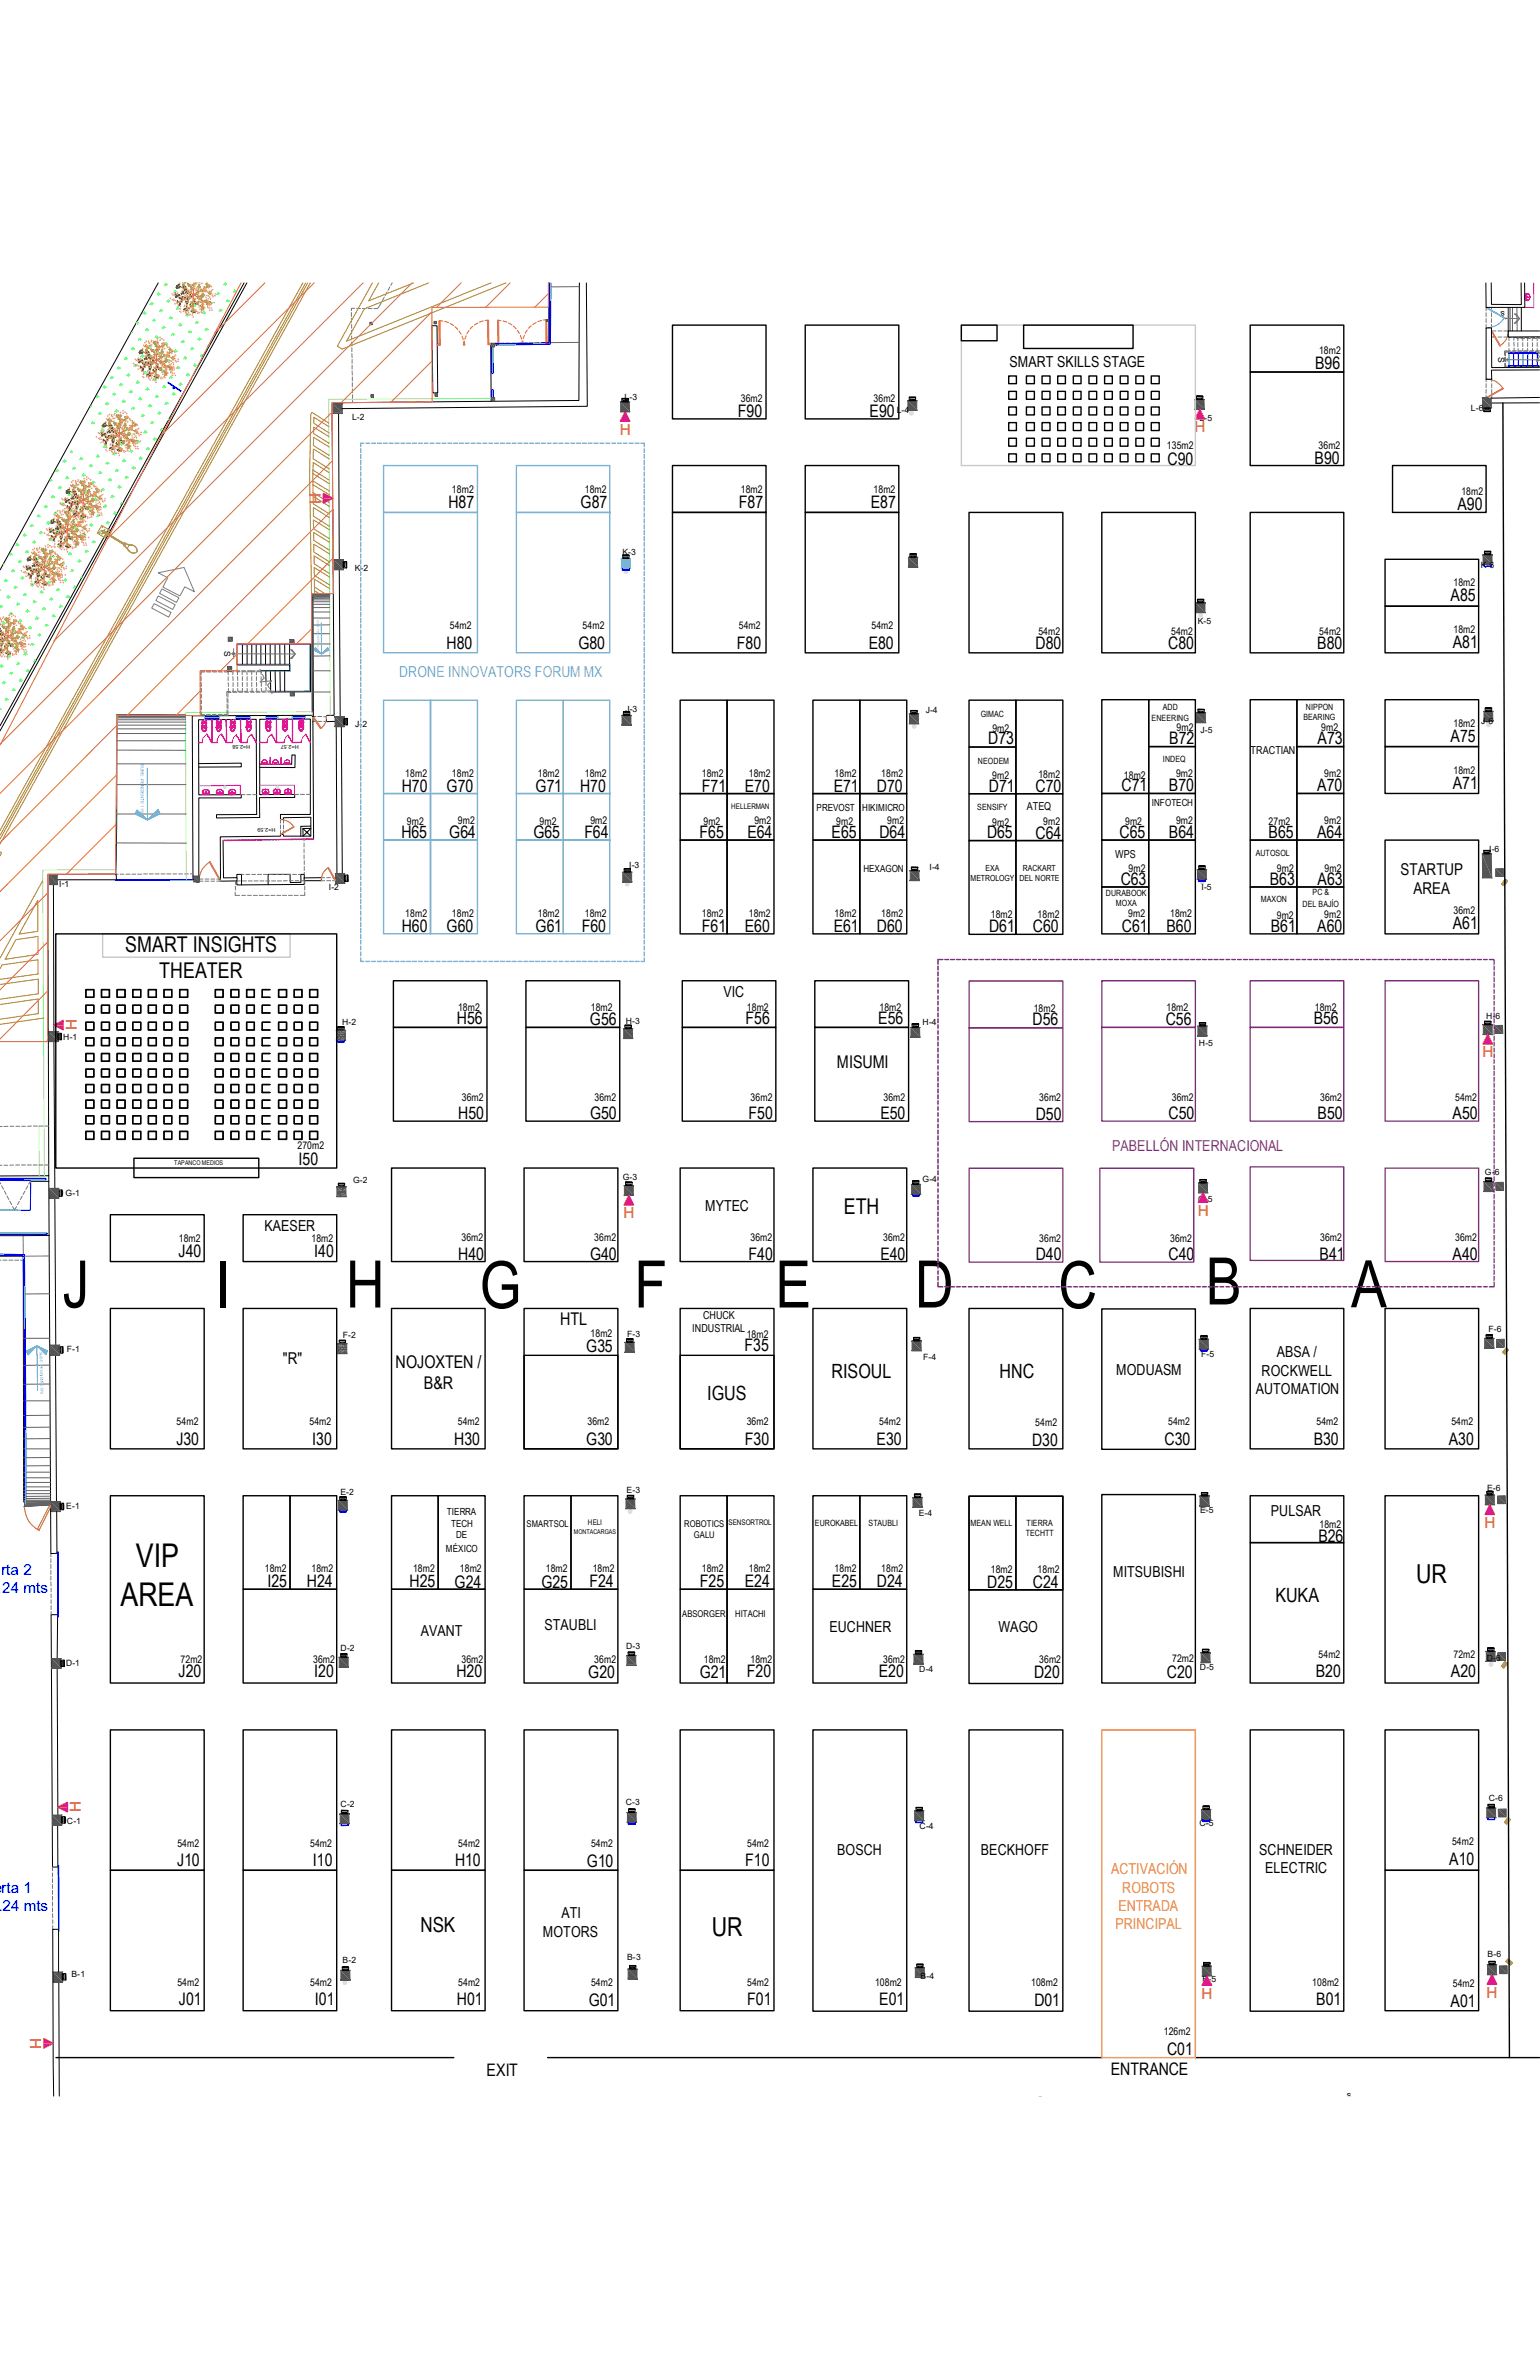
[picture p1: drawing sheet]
<svg xmlns="http://www.w3.org/2000/svg" width="279mm" height="432mm" viewBox="0 0 279 432" stroke-linecap="round" stroke-linejoin="round" font-family="sans-serif">
<defs><g id="words">
<g font-size="11.9">
<text x="11.3" y="237.3">J</text>
<text x="39.1" y="237.3">I</text>
<text x="62.8" y="237.3">H</text>
<text x="87" y="237.4">G</text>
<text x="115.1" y="237.3">F</text>
<text x="140.7" y="237.3">E</text>
<text x="166" y="237.3">D</text>
<text x="192" y="237.4">C</text>
<text x="218.8" y="236.8">B</text>
<text x="245.1" y="237.3">A</text>
</g>
<g font-size="5.9">
<text x="24.6" y="284.4">VIP</text>
<text x="21.8" y="291.5">AREA</text>
</g>
<g font-size="4.7">
<text x="256.9" y="287.3">UR</text>
<text x="129.2" y="351.3">UR</text>
</g>
<g font-size="3.9">
<text x="22.7" y="172.7">SMART INSIGHTS</text>
<text x="28.9" y="177.5">THEATER</text>
<text x="153.1" y="220.4">ETH</text>
</g>
<text font-size="3.8" x="76.3" y="350.6">NSK</text>
<g font-size="3.6">
<text x="150.8" y="250.1">RISOUL</text>
<text x="181.3" y="250.1">HNC</text>
<text x="128.3" y="254">IGUS</text>
<text x="231.4" y="290.7">KUKA</text>
</g>
<g font-size="3.2">
<text x="151.8" y="193.9">MISUMI</text>
<text x="101.6" y="240.5">HTL</text>
<text x="71.8" y="248.3">NOJOXTEN /</text>
<text x="76.9" y="252.1">B&amp;R</text>
</g>
<g font-size="3.1">
<text x="238.6" y="67">B96</text>
<text x="133.9" y="75.6">F90</text>
<text x="157.8" y="75.6">E90</text>
<text x="211.8" y="84.3">C90</text>
<text x="238.5" y="84.2">B90</text>
<text x="81.4" y="92.1">H87</text>
<text x="105.3" y="92.2">G87</text>
<text x="134.1" y="92.1">F87</text>
<text x="158" y="92.1">E87</text>
<text x="264.4" y="92.5">A90</text>
<text x="263.2" y="109.1">A85</text>
<text x="81" y="117.8">H80</text>
<text x="104.9" y="117.9">G80</text>
<text x="133.7" y="117.8">F80</text>
<text x="157.6" y="117.8">E80</text>
<text x="187.9" y="117.8">D80</text>
<text x="212" y="117.8">C80</text>
<text x="239" y="117.8">B80</text>
<text x="263.6" y="117.6">A81</text>
<text x="179.3" y="135.1">D73</text>
<text x="212.1" y="135.1">B72</text>
<text x="239.1" y="135.1">A73</text>
<text x="263.2" y="134.6">A75</text>
<text x="72.9" y="143.7">H70</text>
<text x="81" y="143.8">G70</text>
<text x="97.2" y="143.8">G71</text>
<text x="105.2" y="143.7">H70</text>
<text x="127.3" y="143.7">F71</text>
<text x="135.1" y="143.7">E70</text>
<text x="151.3" y="143.7">E71</text>
<text x="159.1" y="143.7">D70</text>
<text x="179.4" y="143.7">D71</text>
<text x="187.9" y="143.8">C70</text>
<text x="203.5" y="143.6">C71</text>
<text x="212.1" y="143.6">B70</text>
<text x="239" y="143.6">A70</text>
<text x="263.6" y="143.1">A71</text>
<text x="72.8" y="152.1">H65</text>
<text x="81.5" y="152.2">G64</text>
<text x="96.8" y="152.1">G65</text>
<text x="106" y="152.1">F64</text>
<text x="126.9" y="152.1">F65</text>
<text x="135.6" y="152.1">E64</text>
<text x="150.9" y="152.1">E65</text>
<text x="159.6" y="152.1">D64</text>
<text x="179.1" y="152.2">D65</text>
<text x="187.9" y="152.2">C64</text>
<text x="203.1" y="152.1">C65</text>
<text x="212.1" y="152.1">B64</text>
<text x="230.2" y="152.1">B65</text>
<text x="239" y="152.1">A64</text>
<text x="203.3" y="160.6">C63</text>
<text x="230.4" y="160.6">B63</text>
<text x="239.1" y="160.6">A63</text>
<text x="72.9" y="169.2">H60</text>
<text x="81" y="169.2">G60</text>
<text x="97.2" y="169.2">G61</text>
<text x="105.5" y="169.2">F60</text>
<text x="127.3" y="169.2">F61</text>
<text x="135.1" y="169.2">E60</text>
<text x="151.3" y="169.2">E61</text>
<text x="159.1" y="169.2">D60</text>
<text x="179.5" y="169.2">D61</text>
<text x="187.4" y="169.2">C60</text>
<text x="203.5" y="169.2">C61</text>
<text x="211.6" y="169.2">B60</text>
<text x="230.5" y="169.1">B61</text>
<text x="239" y="169.1">A60</text>
<text x="263.6" y="168.6">A61</text>
<text x="82.9" y="185.9">H56</text>
<text x="107" y="186">G56</text>
<text x="135.3" y="185.9">F56</text>
<text x="159.3" y="185.9">E56</text>
<text x="211.5" y="186">C56</text>
<text x="238.3" y="185.9">B56</text>
<text x="187.3" y="186">D56</text>
<text x="83.1" y="203.1">H50</text>
<text x="107.1" y="203.2">G50</text>
<text x="135.8" y="203.1">F50</text>
<text x="159.7" y="203.1">E50</text>
<text x="187.9" y="203.2">D50</text>
<text x="212" y="203.2">C50</text>
<text x="239.1" y="203.1">B50</text>
<text x="263.5" y="203.1">A50</text>
<text x="54.1" y="211.4">I50</text>
<text x="32.4" y="228.1">J40</text>
<text x="57" y="228.1">I40</text>
<text x="83.1" y="228.6">H40</text>
<text x="107.1" y="228.6">G40</text>
<text x="135.8" y="228.6">F40</text>
<text x="159.7" y="228.6">E40</text>
<text x="187.9" y="228.7">D40</text>
<text x="212" y="228.6">C40</text>
<text x="239.4" y="228.6">B41</text>
<text x="263.5" y="228.6">A40</text>
<text x="106.3" y="245.3">G35</text>
<text x="135.1" y="245.3">F35</text>
<text x="32" y="262.3">J30</text>
<text x="56.6" y="262.3">I30</text>
<text x="82.4" y="262.3">H30</text>
<text x="106.3" y="262.3">G30</text>
<text x="135.1" y="262.3">F30</text>
<text x="159" y="262.3">E30</text>
<text x="187.2" y="262.4">D30</text>
<text x="211.3" y="262.3">C30</text>
<text x="238.3" y="262.3">B30</text>
<text x="262.8" y="262.3">A30</text>
<text x="239.2" y="279.8">B26</text>
<text x="48.5" y="288.1">I25</text>
<text x="55.7" y="288.1">H24</text>
<text x="74.3" y="288.1">H25</text>
<text x="82.5" y="288.2">G24</text>
<text x="98.2" y="288.2">G25</text>
<text x="106.9" y="288.1">F24</text>
<text x="127" y="288.1">F25</text>
<text x="135.1" y="288.1">E24</text>
<text x="150.9" y="288.1">E25</text>
<text x="159.1" y="288.1">D24</text>
<text x="179.1" y="288.2">D25</text>
<text x="187.4" y="288.2">C24</text>
<text x="32.4" y="304.5">J20</text>
<text x="57" y="304.5">I20</text>
<text x="82.8" y="304.5">H20</text>
<text x="106.7" y="304.5">G20</text>
<text x="127" y="304.5">G21</text>
<text x="135.5" y="304.5">F20</text>
<text x="159.4" y="304.5">E20</text>
<text x="187.6" y="304.5">D20</text>
<text x="211.7" y="304.5">C20</text>
<text x="238.7" y="304.5">B20</text>
<text x="263.2" y="304.5">A20</text>
<text x="32.1" y="338.8">J10</text>
<text x="56.8" y="338.8">I10</text>
<text x="82.6" y="338.8">H10</text>
<text x="106.5" y="338.8">G10</text>
<text x="135.2" y="338.8">F10</text>
<text x="262.9" y="338.5">A10</text>
<text x="32.5" y="364">J01</text>
<text x="57.1" y="364">I01</text>
<text x="82.9" y="364">H01</text>
<text x="106.8" y="364">G01</text>
<text x="135.6" y="364">F01</text>
<text x="159.5" y="364">E01</text>
<text x="187.7" y="364.1">D01</text>
<text x="238.8" y="364">B01</text>
<text x="263.2" y="364.3">A01</text>
<text x="88.3" y="376.8">EXIT</text>
<text x="201.5" y="376.6">ENTRANCE</text>
<text x="211.8" y="373">C01</text>
</g>
<g font-size="3">
<text x="254.1" y="158.8">STARTUP</text>
<text x="256.5" y="162.3">AREA</text>
<text x="51.3" y="247.7">&quot;R&quot;</text>
</g>
<g font-size="2.8">
<text x="183.1" y="66.6">SMART SKILLS STAGE</text>
<text x="131.3" y="181">VIC</text>
<text x="127.9" y="219.8">MYTEC</text>
<text x="48" y="223.3">KAESER</text>
<text x="202.5" y="249.6">MODUASM</text>
<text x="228.9" y="249.7">ROCKWELL</text>
<text x="231.6" y="246.4">ABSA /</text>
<text x="227.8" y="253.1">AUTOMATION</text>
<text x="230.6" y="275.1">PULSAR</text>
<text x="202" y="286.2">MITSUBISHI</text>
<text x="76.3" y="297">AVANT</text>
<text x="98.8" y="295.9">STAUBLI</text>
<text x="150.5" y="296.3">EUCHNER</text>
<text x="181.1" y="296.3">WAGO</text>
<text x="151.9" y="336.6">BOSCH</text>
<text x="178" y="336.6">BECKHOFF</text>
<text x="228.5" y="336.6">SCHNEIDER</text>
<text x="229.5" y="340">ELECTRIC</text>
<text x="98.5" y="351.5">MOTORS</text>
<text x="101.9" y="348.1">ATI</text>
</g>
<g font-size="2.8" fill="#f00">
<text x="112.4" y="78.9">H</text>
<text x="216.7" y="78.5">H</text>
<text x="56.2" y="89.5" transform="rotate(90 56.2 89.5)">H</text>
<text x="13.9" y="187" transform="rotate(-90 13.9 187)">H</text>
<text x="268.9" y="191.9">H</text>
<text x="113.1" y="221.1">H</text>
<text x="217.3" y="220.7">H</text>
<text x="269.3" y="277.3">H</text>
<text x="14.6" y="329" transform="rotate(-90 14.6 329)">H</text>
<text x="218" y="362.8">H</text>
<text x="269.7" y="362.6">H</text>
<text x="5.5" y="369.9" transform="rotate(90 5.5 369.9)">H</text>
</g>
<text font-size="2.8" fill="#7aafdf" x="72.4" y="122.9">DRONE INNOVATORS FORUM MX</text>
<text font-size="2.8" fill="#93278f" x="201.8" y="209">PABELLÓN INTERNACIONAL</text>
<g font-size="2.8" fill="#00f">
<text x=".3" y="285.8">rta 2</text>
<text x="-.4" y="289.1">.24 mts</text>
<text x="-.3" y="346.9">.24 mts</text>
<text x=".3" y="343.6">rta 1</text>
</g>
<g font-size="2.8" fill="#f8991e">
<text x="201.6" y="340.2">ACTIVACIÓN</text>
<text x="202.9" y="346.8">ENTRADA</text>
<text x="203.6" y="343.5">ROBOTS</text>
<text x="202.4" y="350.2">PRINCIPAL</text>
</g>
<g font-size="2">
<text x="226.9" y="136.8">TRACTIAN</text>
<text x="186.3" y="146.9">ATEQ</text>
<text x="202.4" y="155.7">WPS</text>
<text x="127.5" y="239.4">CHUCK</text>
<text x="125.6" y="241.8">INDUSTRIAL</text>
</g>
<g font-size="1.9">
<text x="239.3" y="64.3">18m2</text>
<text x="134.4" y="72.9">36m2</text>
<text x="158.5" y="72.9">36m2</text>
<text x="211.7" y="81.6">135m2</text>
<text x="239.2" y="81.5">36m2</text>
<text x="82" y="89.4">18m2</text>
<text x="106.1" y="89.4">18m2</text>
<text x="134.4" y="89.4">18m2</text>
<text x="158.5" y="89.4">18m2</text>
<text x="265.1" y="89.8">18m2</text>
<text x="263.7" y="106.4">18m2</text>
<text x="81.6" y="114.2">54m2</text>
<text x="105.7" y="114.2">54m2</text>
<text x="134" y="114.2">54m2</text>
<text x="158.1" y="114.2">54m2</text>
<text x="188.4" y="115.2">54m2</text>
<text x="212.5" y="115.2">54m2</text>
<text x="239.4" y="115.2">54m2</text>
<text x="263.7" y="114.9">18m2</text>
<text x="263.7" y="131.9">18m2</text>
<text x="180" y="132.8">9m2</text>
<text x="213.4" y="132.8">9m2</text>
<text x="239.7" y="132.8">9m2</text>
<text x="73.5" y="141">18m2</text>
<text x="82" y="141">18m2</text>
<text x="97.6" y="141">18m2</text>
<text x="106.1" y="141">18m2</text>
<text x="127.3" y="141">18m2</text>
<text x="135.8" y="141">18m2</text>
<text x="151.4" y="141">18m2</text>
<text x="159.9" y="141">18m2</text>
<text x="180" y="141.4">9m2</text>
<text x="188.4" y="141.1">18m2</text>
<text x="203.9" y="141.3">18m2</text>
<text x="213.4" y="141.1">9m2</text>
<text x="240.2" y="141.1">9m2</text>
<text x="263.7" y="140.4">18m2</text>
<text x="73.8" y="149.8">9m2</text>
<text x="83.1" y="149.6">9m2</text>
<text x="97.9" y="149.8">9m2</text>
<text x="107.1" y="149.6">9m2</text>
<text x="127.6" y="149.8">9m2</text>
<text x="136.9" y="149.6">9m2</text>
<text x="151.7" y="149.8">9m2</text>
<text x="161" y="149.6">9m2</text>
<text x="180" y="149.9">9m2</text>
<text x="189.3" y="149.7">9m2</text>
<text x="204.1" y="149.8">9m2</text>
<text x="213.4" y="149.6">9m2</text>
<text x="230.2" y="149.8">27m2</text>
<text x="240.2" y="149.6">9m2</text>
<text x="204.8" y="158.2">9m2</text>
<text x="231.7" y="158.2">9m2</text>
<text x="240.3" y="158.2">9m2</text>
<text x="73.5" y="166.5">18m2</text>
<text x="82" y="166.5">18m2</text>
<text x="97.6" y="166.5">18m2</text>
<text x="106.1" y="166.5">18m2</text>
<text x="127.3" y="166.5">18m2</text>
<text x="135.8" y="166.5">18m2</text>
<text x="151.4" y="166.5">18m2</text>
<text x="159.9" y="166.5">18m2</text>
<text x="179.7" y="166.5">18m2</text>
<text x="188.3" y="166.5">18m2</text>
<text x="204.7" y="166.5">9m2</text>
<text x="212.3" y="166.5">18m2</text>
<text x="231.6" y="166.8">9m2</text>
<text x="240.2" y="166.6">9m2</text>
<text x="263.7" y="165.9">36m2</text>
<text x="83.1" y="183.5">18m2</text>
<text x="107.2" y="183.5">18m2</text>
<text x="135.5" y="183.5">18m2</text>
<text x="159.6" y="183.5">18m2</text>
<text x="187.5" y="183.6">18m2</text>
<text x="211.6" y="183.5">18m2</text>
<text x="238.6" y="183.5">18m2</text>
<text x="83.8" y="199.8">36m2</text>
<text x="107.9" y="199.8">36m2</text>
<text x="136.2" y="199.8">36m2</text>
<text x="160.3" y="199.8">36m2</text>
<text x="188.6" y="199.9">36m2</text>
<text x="212.6" y="199.8">36m2</text>
<text x="239.5" y="199.8">36m2</text>
<text x="264" y="199.8">54m2</text>
<text x="54" y="208.6">270m2</text>
<text x="32.4" y="225.4">18m2</text>
<text x="56.5" y="225.4">18m2</text>
<text x="83.7" y="225.3">36m2</text>
<text x="107.8" y="225.3">36m2</text>
<text x="136.1" y="225.3">36m2</text>
<text x="160.2" y="225.3">36m2</text>
<text x="188.6" y="225.3">36m2</text>
<text x="212.3" y="225.3">36m2</text>
<text x="239.5" y="225.3">36m2</text>
<text x="264" y="225.3">36m2</text>
<text x="107.1" y="242.7">18m2</text>
<text x="135.5" y="242.8">18m2</text>
<text x="32" y="258.7">54m2</text>
<text x="56.1" y="258.7">54m2</text>
<text x="83.1" y="258.7">54m2</text>
<text x="106.6" y="258.7">36m2</text>
<text x="135.5" y="258.7">36m2</text>
<text x="159.5" y="258.7">54m2</text>
<text x="187.8" y="258.7">54m2</text>
<text x="211.9" y="258.7">54m2</text>
<text x="238.8" y="258.7">54m2</text>
<text x="263.3" y="258.7">54m2</text>
<text x="239.4" y="277.4">18m2</text>
<text x="48" y="285.4">18m2</text>
<text x="56.5" y="285.4">18m2</text>
<text x="74.9" y="285.4">18m2</text>
<text x="83.4" y="285.4">18m2</text>
<text x="99" y="285.4">18m2</text>
<text x="107.5" y="285.4">18m2</text>
<text x="127.3" y="285.4">18m2</text>
<text x="135.8" y="285.4">18m2</text>
<text x="151.4" y="285.4">18m2</text>
<text x="159.9" y="285.4">18m2</text>
<text x="179.7" y="285.5">18m2</text>
<text x="188.3" y="285.5">18m2</text>
<text x="32.8" y="301.8">72m2</text>
<text x="56.8" y="301.8">36m2</text>
<text x="83.7" y="301.8">36m2</text>
<text x="107.8" y="301.8">36m2</text>
<text x="127.7" y="301.8">18m2</text>
<text x="136.1" y="301.8">18m2</text>
<text x="160.2" y="301.8">36m2</text>
<text x="188.6" y="301.8">36m2</text>
<text x="212.7" y="301.7">72m2</text>
<text x="239.2" y="300.9">54m2</text>
<text x="263.7" y="300.9">72m2</text>
<text x="32.2" y="335.2">54m2</text>
<text x="56.3" y="335.2">54m2</text>
<text x="83.1" y="335.2">54m2</text>
<text x="107.2" y="335.2">54m2</text>
<text x="135.6" y="335.2">54m2</text>
<text x="263.4" y="334.9">54m2</text>
<text x="32.2" y="360.4">54m2</text>
<text x="56.3" y="360.4">54m2</text>
<text x="83.1" y="360.4">54m2</text>
<text x="107.2" y="360.4">54m2</text>
<text x="135.6" y="360.4">54m2</text>
<text x="158.8" y="360.4">108m2</text>
<text x="187.1" y="360.5">108m2</text>
<text x="238.1" y="360.4">108m2</text>
<text x="263.6" y="360.6">54m2</text>
<text x="211.2" y="369.3">126m2</text>
</g>
<g font-size="1.8">
<text x="148.2" y="147.2">PREVOST</text>
<text x="156.4" y="147.2">HIKIMICRO</text>
<text x="209" y="146.3">INFOTECH</text>
<text x="156.6" y="158.3">HEXAGON</text>
<text x="81.1" y="274.9">TIERRA</text>
<text x="80.9" y="281.7">MÉXICO</text>
<text x="81.8" y="277.1">TECH</text>
<text x="82.8" y="279.2">DE</text>
</g>
<g font-size="1.7">
<text x="95.5" y="277.1">SMARTSOL</text>
<text x="124.1" y="277.1">ROBOTICS</text>
<text x="125.9" y="279.1">GALU</text>
<text x="123.8" y="293.5">ABSORGER</text>
<text x="133.4" y="293.5">HITACHI</text>
</g>
<g font-size="1.6">
<text x="273" y="56.4" transform="rotate(180 273 56.4)">s</text>
<text x="271.8" y="64.9" transform="rotate(90 271.8 64.9)">S</text>
<text x="63.9" y="76.2">L-2</text>
<text x="113.3" y="72.5">L-3</text>
<text x="162.7" y="75">L-4</text>
<text x="217.6" y="76.4">L-5</text>
<text x="266.9" y="74.6">L-6</text>
<text x="112.9" y="100.7">K-3</text>
<text x="64.4" y="103.6">K-2</text>
<text x="268.6" y="103">K-6</text>
<text x="217.3" y="113.2">K-5</text>
<text x="40.7" y="118.1" transform="rotate(89 40.7 118.1)">S</text>
<text x="64.4" y="132">J-2</text>
<text x="113.5" y="129.2">J-3</text>
<text x="168" y="129.4">J-4</text>
<text x="177.9" y="130.2">GIMAC</text>
<text x="208.9" y="130.8">ENEERING</text>
<text x="211" y="128.9">ADD</text>
<text x="236.5" y="130.8">BEARING</text>
<text x="236.9" y="128.9">NIPPON</text>
<text x="268.7" y="131.4">J-6</text>
<text x="217.8" y="133">J-5</text>
<text x="177.4" y="138.6">NEODEM</text>
<text x="211" y="138.2">INDEQ</text>
<text x="177.3" y="147">SENSIFY</text>
<text x="227.8" y="155.3">AUTOSOL</text>
<text x="270.2" y="154.6">I-6</text>
<text x="10.8" y="160.9" transform="rotate(-1 10.8 160.9)">I-1</text>
<text x="59.7" y="161.6">I-2</text>
<text x="114.2" y="157.5">I-3</text>
<text x="168.6" y="157.9">I-4</text>
<text x="218" y="161.5">I-5</text>
<text x="200.6" y="162.6">DURABOOK</text>
<text x="202.4" y="164.5">MOXA</text>
<text x="228.8" y="163.7">MAXON</text>
<text x="236.3" y="164.7">DEL BAJÍO</text>
<text x="238.1" y="162.5">PC &amp;</text>
<text x="113.5" y="185.8">H-3</text>
<text x="269.6" y="185">H-6</text>
<text x="11.5" y="188.7">H-1</text>
<text x="62.1" y="186.1">H-2</text>
<text x="167.4" y="186.1">H-4</text>
<text x="217.5" y="189.8">H-5</text>
<text x="64" y="214.7">G-2</text>
<text x="113" y="214.2">G-3</text>
<text x="167.3" y="214.5">G-4</text>
<text x="269.4" y="213.2">G-6</text>
<text x="11.9" y="217.1">G-1</text>
<text x="217.4" y="218.2">G-5</text>
<text x="12.1" y="245.4">F-1</text>
<text x="62.2" y="242.9">F-2</text>
<text x="113.8" y="242.6">F-3</text>
<text x="270" y="241.8">F-6</text>
<text x="167.5" y="246.9">F-4</text>
<text x="217.9" y="246.3">F-5</text>
<text x="12" y="274" transform="rotate(-2 12 274)">E-1</text>
<text x="61.8" y="271.4">E-2</text>
<text x="113.7" y="270.9">E-3</text>
<text x="166.7" y="275.2">E-4</text>
<text x="217.7" y="274.6">E-5</text>
<text x="269.8" y="270.7">E-6</text>
<text x="147.8" y="277">EUROKABEL</text>
<text x="157.6" y="277">STAUBLI</text>
<text x="176.1" y="277">MEAN WELL</text>
<text x="186.1" y="278.9">TECHTT</text>
<text x="186.3" y="277">TIERRA</text>
<text x="61.8" y="299.6">D-2</text>
<text x="113.6" y="299.3">D-3</text>
<text x="12" y="302.5" transform="rotate(-2 12 302.5)">D-1</text>
<text x="166.8" y="303.5">D-4</text>
<text x="217.7" y="303.1">D-5</text>
<text x="269.7" y="301.5">D-6</text>
<text x="61.8" y="328">C-2</text>
<text x="113.5" y="327.6">C-3</text>
<text x="270.1" y="327">C-6</text>
<text x="12.1" y="331">C-1</text>
<text x="166.8" y="332">C-4</text>
<text x="217.6" y="331.3">C-5</text>
<text x="13" y="358.9">B-1</text>
<text x="62.2" y="356.4">B-2</text>
<text x="113.8" y="355.8">B-3</text>
<text x="167" y="359.1">B-4</text>
<text x="218.2" y="359.7">B-5</text>
<text x="269.9" y="355.2">B-6</text>
<text x="189.2" y="380.4" transform="rotate(180 189.2 380.4)">s</text>
<text x="245.2" y="379.8" transform="rotate(180 245.2 379.8)">s</text>
</g>
<g font-size="1.5">
<text x="176.1" y="159.9">METROLOGY</text>
<text x="178.8" y="158.1">EXA</text>
<text x="185" y="160">DEL NORTE</text>
<text x="185.5" y="158.1">RACKART</text>
</g>
<g font-size="1.4">
<text x="132.7" y="146.9">HELLERMAN</text>
<text x="106.7" y="276.9">HELI</text>
<text x="132.2" y="276.9">SENSORTROL</text>
</g>
<g font-size="1.2">
<text x="31.6" y="211.4">TAPANCO MEDIOS</text>
<text x="104.1" y="278.4">MONTACARGAS</text>
</g>
<g font-size="1">
<text x="45.4" y="135.2" transform="rotate(-180 45.4 135.2)">H=2.58</text>
<text x="54.2" y="135.2" transform="rotate(-180 54.2 135.2)">H=2.57</text>
<text x="50" y="150.3" transform="rotate(-180 50 150.3)">H=2.59</text>
</g>
<text font-size=".8" fill="#0ff" x="25.5" y="138.7" transform="rotate(90 25.5 138.7)">SUBE PENDIENTE 11%</text>
<text font-size=".7" fill="#0ff" x="7.2" y="245.3" transform="rotate(89 7.2 245.3)">SUBE PENDIENTE 10%</text>
<g font-size=".5" fill="#0ff">
<text x="57.6" y="112.6" transform="rotate(90 57.6 112.6)">SUBE PEN</text>
<text x="57.5" y="115.1" transform="rotate(90 57.5 115.1)">DIENTE</text>
<text x="57.6" y="117" transform="rotate(90 57.6 117)">13%</text>
</g>
</g></defs>
<path d="M279.3 73.1l-8.7 .1" fill="none" stroke="#000" stroke-width=".18"/>
<g fill="#545454">
<path d="M271.4 157.7l1.4-.1z"/>
<path d="M271.4 159.1h1.4z"/>
<path d="M271.4 157.7l1.4 1.4h-1.4z"/>
<path d="M271.4 157.7h1.4v1.4z"/>
</g>
<path d="M271.4 157.7l1.4-.1v1.5h-1.4z" fill="none" stroke="#545454" stroke-width=".18"/>
<g fill="#545454">
<path d="M271.2 186.2h1.4z"/>
<path d="M271.2 187.6h1.5z"/>
<path d="M271.2 186.2l1.5 1.4h-1.5z"/>
<path d="M271.2 186.2h1.4l.1 1.4z"/>
</g>
<path d="M271.2 186.2l1.4-.1 .1 1.5h-1.5z" fill="none" stroke="#545454" stroke-width=".18"/>
<g fill="#545454">
<path d="M271.4 214.6h1.4z"/>
<path d="M271.4 216h1.4z"/>
<path d="M271.4 214.6l1.4 1.4h-1.4z"/>
<path d="M271.4 214.6h1.4v1.4z"/>
</g>
<path d="M271.4 214.6h1.4v1.4h-1.4z" fill="none" stroke="#545454" stroke-width=".18"/>
<g fill="#545454">
<path d="M271.5 243.1h1.4z"/>
<path d="M271.5 244.5h1.4z"/>
<path d="M271.5 243.1l1.4 1.4h-1.4z"/>
<path d="M271.5 243.1h1.4v1.4z"/>
</g>
<path d="M271.5 243.1h1.4v1.4h-1.4z" fill="none" stroke="#545454" stroke-width=".18"/>
<g fill="#545454">
<path d="M271.7 271.5h1.4z"/>
<path d="M271.7 272.9h1.4z"/>
<path d="M271.7 271.5l1.4 1.4h-1.4z"/>
<path d="M271.7 271.5h1.4v1.4z"/>
</g>
<path d="M271.7 271.5h1.4v1.4h-1.4z" fill="none" stroke="#545454" stroke-width=".18"/>
<g fill="#545454">
<path d="M271.7 300l1.4-.1z"/>
<path d="M271.7 301.4h1.4z"/>
<path d="M271.7 300l1.4 1.4h-1.4z"/>
<path d="M271.7 300h1.4v1.4z"/>
</g>
<path d="M271.7 300l1.4-.1v1.5h-1.4z" fill="none" stroke="#545454" stroke-width=".18"/>
<g fill="#545454">
<path d="M271.8 328.4l1.5-.1z"/>
<path d="M271.9 329.8h1.4z"/>
<path d="M271.8 328.4l1.5 1.4h-1.4z"/>
<path d="M271.8 328.4h1.5v1.4z"/>
</g>
<path d="M271.8 328.4l1.5-.1v1.5h-1.4z" fill="none" stroke="#545454" stroke-width=".18"/>
<g fill="#545454">
<path d="M272 356.8h1.4z"/>
<path d="M272.1 358.2h1.4z"/>
<path d="M272 356.8l1.5 1.4h-1.4z"/>
<path d="M272 356.8h1.4l.1 1.4z"/>
</g>
<path d="M272 356.8h1.4l.1 1.4h-1.4z" fill="none" stroke="#545454" stroke-width=".18"/>
<g fill="none" stroke="#000" stroke-width=".18">
<path d="M270.6 55.8h.1M273.6 55.8v4.3M276 55.8v4.3M61.4 75.1l.2 26.5M61.6 103.4l.1 26.7M36.1 138.6l7.7-.1v.7h-7.7M37.1 129.9v.7M39.8 129.9v.7M42.8 129.9v.7M45.4 129.9v.7M47.1 138.7h5.8l.1-1.7h.6l-.1 2.3h-6.4M48.2 129.8v.8"/>
<path d="M50.4 129.8v.8M53 129.8v.7M55.4 129.8v.7M56.8 131l.1 21.3-16.4 .2 .1 6.8h2.4v.6h-3v-8l10.9-.1v-.3h.5v.3h5v-3.5l-5 .1v.3h-.5v-.9h5.4v-17.3l-9.2 .1v13.6h6.4v.5l-6.4 .1v3.6l-7.8 .1v-.6l7.3-.1-.1-17.2h-10.5l.1 13.7 7.7-.1v.6h-7.7v14.2M59.2 130.3v.7l1.6-.1M61 131.9l.1 26.6M61.9 131.9l.2 26.6M10.4 159.7h10.7M43 159.3v-.6h.8v1.9h-.8v-.7M54.9 150.4l1.5 1.4M54.9 150.4h1.5l-1.4 1.4zM55.2 159.3h3.1v.6h-3.1z"/>
<path d="M55.2 159.9v.6l-11.4 .1M55.2 159.3v-.6h-.6v1.4l-1.9 .1-.1-1.5h-4v1.9M56.4 149.9l-1.8 .1v1.8M9.7 160.6l.1 26.6M9.8 189.1l.1 26.6M9.9 217.5l.2 26.6M10.1 246l.1 26.5M10.4 301l.1-7.9h-1.2l.2 45.8h1v-7.6M10.4 302.8l.1 26.6M10.7 359.7l.1 20.7"/>
</g>
<g fill="none" stroke="#767676" stroke-width=".18">
<path d="M269.6 55.8v.6M269.6 56.8v.7M269.6 57.8v.7M269.6 58.9v.6M270.6 58.9v.6M270.6 55.8v.6M270.6 56.8v.7M270.6 57.8v.7M269.6 68.8v.5M269.6 69.6v.8M269.6 70.7v.7M269.6 71.8v.4"/>
<path d="M270.6 60.1h.8M270.6 61.2h.8M270.6 68.8v.5M270.6 69.6v.8M270.6 70.7v.7M270.6 71.8v.5M271.8 60.1h.7M271.8 61.2h.7M272.8 60.1h.8M272.8 61.2h.8M273 64.9v.7M273 65.9v.8"/>
<path d="M273.1 64.9v.8M273.1 66.5h.5M273.2 66.7l-.1-.7v.7M273.8 63.2v.7h-.7v.7v-.7h.8M273.8 61.2v.6M273.8 62.2v.7M273.8 61.3h.4M274 66.5h.7M274.1 63.7h-1.1v.8M274.3 63.9h.7M274.4 63.7h.7M274.5 61.3h.8"/>
<path d="M274.7 61.3v.5M274.7 62.1v.7M274.7 63.2v.5M275 66.5h.8M275.2 61.3v.1h.4M275.4 61.4v.4M275.4 62.2v.7M275.4 63.2v.5M275.5 63.7h.7M275.6 61.3h.7M275.9 61.4h.7M276 63.8l-.7 .1"/>
<path d="M276.1 66.5h.7M276.3 61.4v.4M276.3 62.2v.7M276.3 63.2v.5M276.4 63.8h.7M276.5 63.7h.7M276.6 61.3h.8M277 61.4h.7M277.2 66.5h.7M277.2 61.4v.4M277.2 62.2v.7M277.2 63.2v.5"/>
<path d="M277.5 63.8h.7M277.6 63.7h.7M277.7 61.3h.7M278 61.4v.4M278 62.2v.7M278 63.2v.5M278.1 61.4h.7M278.3 66.5h.6M278.5 63.8h.7M278.6 63.8l.2 .3M278.6 63.7h.7M278.8 64h.5"/>
<path d="M278.8 61.3h.5M278.9 61.4v.4M278.9 62.2v.7M278.9 63.2v.5M278.9 64.2h.4M279.1 64.4l.2 .3-.5 .9 .5-.2M279.1 61.4h.2M279.3 66.5h.1M56.8 130.9h.5M57.7 130.9h.7M58.7 130.9l.5 .1M36.2 159.9h.6"/>
<path d="M36.2 159.6h.6M37.2 159.9h.7M37.2 159.6h.7M38.3 159.9h.6M38.3 159.6h.6M39.3 159.9h.7M39.3 159.6h.7M42.7 159.9v.6M43.8 144.2h.7M43.8 158.7h.4M44.6 158.7h.7M44.8 144.2h.7"/>
<path d="M45.7 158.7h.7M45.8 144.2h.7M46.7 158.7h.8M47.8 158.7h.7M48.9 158.7h.7M49.9 158.7h.7M50.9 148.7v.7M50.9 149.7v.8M50.9 150.8v.7M51 158.7h.7M51.4 148.7v.7M51.4 149.7v.8"/>
<path d="M51.4 150.8v.7M52 158.7h.7M53.1 158.7h.7M53.5 144.2h.7M54.1 158.7h.5M54.5 144.2h.7M55.2 152.3v.4M55.2 153v.7M55.2 154.1v.7M55.2 155.2v.7M55.2 156.2v.7M55.2 157.3v.7"/>
<path d="M55.2 158.3v.4M55.3 159.9v.6M55.6 144.2h.7M58.3 159.3h.6M58.3 159.9h.6M59.3 159.3h.6M59.3 159.9h.7M60.3 159.9h.6M60.9 159.3h-.6M42.7 161.9v.6h.8M42.7 160.9v.6M43.9 162.5h.6"/>
<path d="M44.9 162.5h.7M46 162.5h.7M47 162.5h.8M48.1 162.5h.7M49.1 162.5h.8M50.2 162.5h.7M51.3 162.5h.7M52.3 162.5h.7M53.4 162.5h.7M55.3 160.8v.7M55.3 161.9v.6h-.8"/>
</g>
<g fill="none" stroke="#f0f" stroke-width=".18">
<path d="M276.6 53.4a.63 .63 0 0 1 1 .5 .63 .63 0 0 1-.9 .5zM276.7 53.7h.1zM276.7 54.1l.1 .1zM276.7 53.9v.1zM276.7 53.9h.1M276.7 53.9v.1M276.7 53.9h.3M276.7 53.9h.1zM276.7 54h.1M276.7 53.8v.1M276.8 53.9h.1M276.8 54.3l.1 .1z"/>
<path d="M276.9 53.6l-.1-.1 .1 .1M276.9 53.7l.4 .2-.1 .2h-.3M276.9 53.9h.1M276.9 53.8h.1M276.9 54h.1M277 53.3a.39 .39 0 0 0-.4 .6 .39 .39 0 0 0 .4 .6M277 53.9l-.3 .1M277 53.9l.1 .1zM277.5 53.9l-.1 .5a.35 .35 0 0 1-.4-.1 .35 .35 0 0 1-.1-.4v-.4l.3-.1 .3 .5M278.3 51.4v4.4h-1.7M36.1 134.7h.6l-.6 .1M36.6 132a.55 .55 0 0 0 .1 .6 .55 .55 0 0 0 .6 .2l.2-.8"/>
<path d="M36.6 131.1h.7M36.6 131.3h.4M36.6 132.2l.2 .4M36.6 131.1h.2v.2M36.7 132.1v.1M36.7 132.1h.1M36.7 132.1l.2 .5M36.7 130.8h.2M36.7 132.2l.2 .4M36.7 130.8h.1M36.7 131.3l-.1 .7M36.8 131.2l-.2 .9"/>
<path d="M36.8 130.9v.2M36.8 131.1h.1M36.8 132.6l.2 .2M36.8 131.1l-.2 1M36.8 131.3h.2M36.8 131.1h.4M36.9 131.2h.6M36.9 130.8h-.2h.2h-.2l-.1 .5h.4M36.9 131.7h.1M36.9 131.3h.1M36.9 131.1h.1M36.9 131h.4"/>
<path d="M36.9 132.5l.1 .2 .2-.1M36.9 132.6h.1M36.9 131l-.1 .1M36.9 131.1v.1M36.9 131.2h.1M36.9 131.2v-.1v.1M36.9 131.6h.1M37 131.2h.1M36.9 131.8h.2M36.9 130.8l-.2 .1M37 132h.1M37 131.1h.1"/>
<path d="M37 131.1v.1zM37 131.1v.1M37 131.1l.1 .1zM37 131.8h.1M37 132.6h.1M37 131.7h.1M37 131.8l-.3 .3M37 131l.1 .1M37 131v.1M37 131.2l-.2 .1M37 131h.1M37 131.7l-.3 .2v.3l.2 .5h.1"/>
<path d="M37 131.1h.1zM37 131.1h.1l-.1 .1zM37 131.2v.1M37 132.7h.1M37 132.8h.1M37 131.9v.1M37 131.9v.3M37 132v.1M37 131.1l.1 .1M37 131.9h.1M37 132.2h.1M37 131.9l.1 .1"/>
<path d="M37.1 132.1h.1M37 131.9l.1 .2M37.1 131.8l.3 .3M37.1 131.7l.2 .2 .1 .3-.1 .3-.3 .2M37.1 131.1l-.1 .1M37.1 132.6h.1M37.1 131.7h.1M37.1 132v.1M37.1 131.1h.1M37.1 131.1h-.1M37.1 132.1l-.1 .1M37.1 131.2h-.1"/>
<path d="M37.1 131.2h.1M37.1 131.2l-.3 .1M37.1 132.1h-.1h.1M37.1 132h.1M37.1 131.1v.1M37.2 131.1v.1M37.2 131.7h.1M37.2 131.6h.1M37.2 132.6h-.2M37.3 131.2h.1M37.3 130.6h.2zM37.3 131.1h.1"/>
<path d="M37.3 130.6h.1M37.3 131.1v.1zM37.3 131.1v.1M37.3 131.1l.2 1M37.3 131.1l.2 .9M37.3 131h.2zM37.3 131.1h.2zM37.3 132.1v.1M37.3 131.1h.2M37.3 130.7h.2M37.4 131.3l.1 .7M37.4 132.1l-.2 .5"/>
<path d="M37.4 130.7l-.1 .4M37.4 131.2h.1M37.4 131.1l-.1 .1M37.4 131.3h.1M37.4 131.1h.1M37.4 132.1v.1M37.4 131.2h.1zM37.4 132.1h.1M37.5 130.7v.4M37.5 131h.1M37.5 130.6h.1M37.5 133.2l.9 1.5z"/>
<path d="M37.5 132.1a.58 .58 0 0 1-.4 .7M37.5 132h.1M37.5 133.2l-.6 .7-.2 .9M38.4 130.6v4.2h1l-.9-.1v-4.1M38.4 134.7v.1M39.2 132h.1M39.2 131.1h.8M39.2 131.3h.3M39.2 131v.3h.5M39.2 131l.3 .1M39.3 132v.2M39.3 132.1h.1"/>
<path d="M39.4 130.8h.1M39.4 132.1l.1 .5M39.4 131.1l-.2 .9 .2-.7M39.4 131.1l-.2 .9M39.5 131.1h.1M39.5 131.2h.1M39.5 131.1h-.1M39.5 131.1v.2M39.5 131.2v.1M39.5 131h.1M39.5 131.3h.1M39.5 130.8v.2"/>
<path d="M39.5 131h.4l.1 .1M39.5 131.7l.5 .1a.65 .65 0 0 1-.2 .8h-.3a.65 .65 0 0 1-.1-.8zM39.5 130.8h-.2h.2M39.5 130.8l-.3 .2M39.5 131.6h.1M39.5 132.5v.1M39.5 131.1v.2h.2M39.5 131.1v.1M39.5 131.1h.5M39.5 132.6h.2M39.5 132.5l.2 .1M39.5 131.7l.2 .1"/>
<path d="M39.6 131.1v.1M39.6 131.1h.2zM39.6 131.1h.1M39.6 131.2h.1M39.6 131.1h-.1zM39.6 132h.1M39.6 131h.1M39.6 131.1l.1 .1M39.6 131l.2 .1M39.6 131.2h-.1M39.6 131.2l-.1 .1M39.6 131.2h.2"/>
<path d="M39.6 132v.1M39.6 131.1h.1zM39.6 132.1h.2M39.6 132.1h.1M39.6 131v.1M39.7 131.1v.1zM39.7 131.1h-.1M39.7 131.7h.1M39.7 131.1h.1M39.7 131v.1M39.7 132.7h.1M39.7 132.6h.1"/>
<path d="M39.7 131.2h.1M39.7 131h.1M39.7 131v.2zM39.7 131.9l-.1 .1M39.7 131.7l-.3 .4M39.7 131.9l-.1 .2M39.7 132h.1M39.7 132.1h.1M39.7 131.9h.1M39.7 131.7l.3 .4M39.7 132.8h.1M39.7 131.9l.1 .1"/>
<path d="M39.7 131.9l.1 .2M39.7 131l.1 .1M39.8 131.1l-.1 .1M39.8 132h.1M39.8 131.1h.1M39.8 132.1h-.1M39.8 132v.1M39.8 131.1l-.3 .1M39.8 131.1v.1M39.8 132.6h-.1M39.8 132.5l-.1 .1M39.8 131.6h.1"/>
<path d="M39.8 131.7l-.1 .1M39.9 131.1v.1M39.9 131h.1M39.9 131.1v.1zM40 130.6h.1zM40 131.1l.1 .9zM40 131.1h.1M40 131.3h.1M40 131h.1M40 131.2h.1M40 132.1v.1M40 131.3l.1 .7"/>
<path d="M40 132.1l-.2 .5M40 130.6v.4M40 132.1h.1M40.1 132v.2M40.1 131.1h.1M40.1 130.6v.4M40.1 131.2h.1M40.1 132.2a.41 .41 0 0 1-.6 .5l-.2-.5M40.1 133.3l.1-.1 .9 1.5h-.1zM40.1 132h.1M40.1 132a.53 .53 0 0 1 0 .6 .53 .53 0 0 1-.6 .1l-.3-.7M40.1 131h.1"/>
<path d="M40.1 131.2h-.2v-.1v.1M40.1 130.6h-.1h.2M40.2 133.2l-.6 .7-.2 .9M41 130.6l.1 4.2h1v-.1h-1v-4.1M41.1 134.7v.1M41.7 132a.55 .55 0 0 0 .1 .6 .55 .55 0 0 0 .7 .1l.2-.7M41.8 131h.2M41.8 131.2h.4M41.8 132.2l.2 .4M41.8 131v.3h.4M41.8 132v.2M41.9 132.1l.1 .5 .2 .1"/>
<path d="M41.9 132.1h.1M41.9 130.8h.1zM41.9 132.1l.1-.4 .5 .1v.7l-.3 .2M41.9 132.1l.1 .4M41.9 130.8h.1M41.9 132v.1M41.9 131.2l-.1 .8M42 131.1l-.2 .9M42 131.1l-.3 .9M42 130.8v.2h.5M42 131h.1M42 131v.1"/>
<path d="M42 131.2h.2M42 131v.2M42 131l-.2 .1M42 131.1h.7M42 131.1h.2M42 130.7v.1M42 131.6h.1M42 131.2h.1M42 131.3h.1M42 132.5l.2 .1M42 131.1h.1M42 131.1v-.1v.2"/>
<path d="M42.1 131.1h.1M42.1 131.7h.1M42.1 131v.1M42.1 130.8h-.2M42.1 130.7h-.2v.3M42.1 131.9h.1M42.1 131h.1M42.1 131v.2M42.1 134.7v.1M42.1 131.1h.2zM42.2 131.1h.1M42.2 131l.1 .1h-.1z"/>
<path d="M42.2 131.2h.1M42.2 132.6h.1M42.2 131.7h.1M42.2 131h.1M42.2 131.1v.1M42.2 131l-.1 .1M42.2 131.2h-.2M42.2 132h.1M42.2 131.9v.2M42.2 132.8h.1M42.2 131.7l-.3 .4M42.2 131.9h.1"/>
<path d="M42.2 131l.1 .1M42.2 132.1h.1M42.2 131.8h.1M42.2 132.7h.1M42.2 131v.1M42.2 131.7l.3 .4M42.3 131.1h-.1M42.3 131.1l-.1 .1M42.3 132l-.1 .1M42.3 131.1h.2M42.3 131.9h.1M42.3 131.1h.1"/>
<path d="M42.3 131.2h-.3M42.3 131h-.1M42.3 131v.1v-.1h-.3M42.4 132.5l-.2 .1M42.4 131.6h.1M42.5 131.1h.1M42.4 131l.1 .1M42.4 131.1h.1M42.4 131h.1M42.5 131v.1M42.5 130.6h.1M42.5 130.6h.2z"/>
<path d="M42.5 131h.1M42.5 131v.1zM42.5 131h.1zM42.5 131.1h.1zM42.5 132.1h.1M42.5 131.1l.2 .9M42.5 131h.2M42.5 131.3l.2 .7M42.5 132.1l-.1 .4M42.5 131.2h.2M42.5 130.6v.4M42.5 131.3h.1"/>
<path d="M42.5 131.1l.1 .1zM42.6 132a.47 .47 0 0 1-.1 .5 .47 .47 0 0 1-.4 .2l-.1-.1M42.6 131.1h.1M42.6 130.6h.1M42.6 130.6l.1 .4M42.7 132h.1M42.7 130.6h-.2M42.8 133.4l.9 1.3h-.1zM42.9 133.4l-.5 .5-.2 .8M43.6 130.6l.1 4.2h1.1l-1-.1-.1-4.1M43.7 134.7v.1M44.7 132h.1"/>
<path d="M44.7 131.9v.1M44.7 131h.4M44.7 131.2h.4M44.7 131.2h.3M44.7 132.2l.2 .4M44.7 131h.2l-.2 1.2M44.7 131v.2M44.7 131h.3v.2M44.8 130.8h.2M44.8 132v.1M44.8 132.1l.2 .4M44.8 131.8a.39 .39 0 0 1 .5-.1 .39 .39 0 0 1 .2 .4l-.1 .4-.3 .2-.2-.2-.2-.4z"/>
<path d="M44.8 130.8h.1M44.8 131.1l-.2 .9M44.8 132l-.1 .1M44.8 131.2l-.1 .8M44.8 130.8v.2M44.9 130.8v.2h.5M44.9 131h.1M44.9 132.6l.2 .1 .2-.1M44.9 131.2h.1M44.9 131.1v.1M44.9 131v.2M45 131.2h.1"/>
<path d="M44.9 131.1h.7M45 131.1h-.1M45 130.7h-.2M45 131.6h.1M45 131h.1M45 132.5h.1M45 132.5l.1 .1M45 131.1h.1M45 131.5h.1M45 131.2l-.3 .1M45 131.7h.1M45 131v.1"/>
<path d="M45 131.7h.3M45 131.1h.2zM45 131l.2 .1h-.1zM45 131h.2M45 131.9h.1M45 131l.2 .1zM45.1 132.6h.1M45.1 131.7h.1M45.1 131.1h.1M45.1 131h.1M45.1 131.2h.1M45.1 131h-.1"/>
<path d="M45.1 131.1v.1M45.1 131.1l-.1 .1M45.1 131.2h-.1M45.1 131.1l.1-.1zM45.1 132h.1M45.1 132v.1M45.1 131l.1 .1zM45.1 132.8h.1M45.1 131.8l.1 .2M45.1 131.7l-.3 .3M45.1 131.8v.2M45.1 131l.1 .1"/>
<path d="M45.1 131v.1M45.1 132.1h.1M45.1 131.8h.1M45.1 131l-.1 .1M45.2 131h.2M45.2 131h.1M45.2 131.7l.3 .3M45.2 131.1h-.1M45.2 132.6h.1M45.2 132h.1M45.2 131.7h.1M45.2 131.2h.1"/>
<path d="M45.2 131l-.1 .1M45.2 132l-.1 .1M45.2 131.9h.1M45.2 131.1h.1M45.2 131v.1M45.3 131.6h.1M45.3 132.5l-.2 .1M45.3 131.1h.1M45.3 131.5h.1M45.3 132.5l-.1 .1M45.3 131l.1 .1M45.3 131h.1"/>
<path d="M45.4 131.1l.2 1.1M45.4 131h.1M45.4 131v.1M45.4 130.6h.2zM45.4 130.6h.2M45.4 131.2h.1M45.4 130.9h.2zM45.4 131h.2zM45.4 132v.1M45.4 131.1l.2 .1M45.4 131.2l.2 .8M45.4 130.9h.1"/>
<path d="M45.4 131.1h.1M45.4 131.1l.2 .9M45.5 132.1l-.2 .4M45.5 131h.1M45.5 131.1h.1M45.5 131.2h.1M45.5 132.1h.1M45.6 130.6v.4M45.6 131v.2M45.6 130.9h.1M45.6 132.2l-.2 .4M45.6 133.3h.1l.8 1.4h-.1z"/>
<path d="M45.6 132h.1M45.6 131.9a.54 .54 0 0 1-.1 .7 .54 .54 0 0 1-.6 .1l-.2-.7M45.6 130.6h-.2v.4M45.7 133.3l-.7 .6-.2 .9M46.5 134.7v.1M47.1 134.7l1.3 .1h-1.3M47.5 138.7h1.1M47.6 138.3l.4 .2 .4-.2M47.6 138.4h.8M47.7 138.3h-.1a.43 .43 0 0 1 .4-.4 .43 .43 0 0 1 .4 .4h-.1M47.9 138.5h.1M47.9 138.4l.2 .1z"/>
<path d="M48 138.5h.1M48 138.4h.1M48.2 132v.2a.51 .51 0 0 0 .6 .6l.3-.3v-.5M48.2 132h.1M48.2 131.9v.1M48.3 132.2l.1 .4M48.3 131v.2h.4M48.3 131h.2M48.3 131h.3M48.3 131.2h.4M48.3 131h.5M48.3 130.7h.2"/>
<path d="M48.3 132v.1M48.3 132.1l.2 .4M48.3 131.2l-.1 .8M48.4 131.8a.39 .39 0 0 1 .4-.1 .39 .39 0 0 1 .3 .4l-.2 .5h-.4l-.2-.5zM48.4 131.1l-.2 .9M48.4 130.8h.1M48.4 130.7v.3h.5M48.4 134.7v.1M48.5 131h.1M48.5 132.5l.2 .2 .2-.2M48.5 131l-.2 1.2M48.5 132.5h.1"/>
<path d="M48.5 131.2h.1M48.5 131v.2M48.5 131.1v.1M48.5 131.1h.1M48.5 130.7h-.2h.2h-.2l.1 .3M48.5 131.6h.1M48.5 131.1v-.1v.2M48.5 131v.1M48.5 132.5l.1 .1M48.5 131.5h.1M48.6 131v.1zM48.6 132.5l.1 .1"/>
<path d="M48.6 131v.1M48.6 131.1h.1M48.6 138.7h.1M48.6 131.9h.1M48.6 131l.1 .1zM48.6 131h.1M48.6 138.7a.61 .61 0 0 0-.6-.8 .61 .61 0 0 0-.5 .8h1.1M48.6 131l.1 .1M48.6 130.9h.1M48.6 131.1l.1-.1zM48.7 131.1h.1M48.7 131h.1"/>
<path d="M48.6 131.7h.2M48.6 131.1l.1 .1M48.6 132h.1M48.6 132.6h.1M48.6 132.5h.1M48.6 131.7h.1M48.6 131.7l-.3 .3M48.6 130.9v.1M48.6 131.1l-.1 .1M48.6 132h.2M48.7 132h.1M48.7 131.8v.2"/>
<path d="M48.7 131.7h.1M48.7 132.6h.1M48.7 132.8h.1M48.7 131.8l-.1 .2M48.7 131.8v.3M48.7 131.2h-.2M48.7 132.1h.1M48.7 131.8h.1M48.7 131.1v.1M48.7 131.7l.3 .3M48.7 131l.4 .1M48.7 131v.1"/>
<path d="M48.7 131l-.1 .1M48.7 132v.1M48.8 131.9h.1M48.8 131h.1M48.8 131.1h.1M48.8 131l-.1 .1M48.9 131.6h.1M48.8 132.5l-.1 .1M48.9 131.5h.1M48.9 132.5h-.1M48.9 131v.1M48.9 131h.1"/>
<path d="M48.9 130.6h.2zM48.9 131.1l.2 .9M48.9 131v.1zM48.9 131.1h.1M48.9 138.7l.1-1.2 .1 1.2M48.9 131.1l.2 1.1M49 131.2h.1M49 130.9h.1zM49 131h.1zM49 132v.1M49 130.6l-.1 .4M49 130.9h.1"/>
<path d="M49 131.2l.1 .8M49 131h.1M49 131.1h.1M49 132h.1M49 132.1h.1M49 132.1v.2l-.3 .3M49 131h-.1M49 132.1l-.1 .4M49.1 131.1h-.1M49.1 130.6v.4M49.1 130.9h.1M49.1 132.2l-.2 .4"/>
<path d="M49.1 131v.1M49.1 132h.1M49.1 131.9v.1M49.1 130.6h-.2h.3M49.1 131.1h-.6M49.2 133.3l.1-.1 .8 1.5h-.1zM49.3 133.3l-.6 .6-.2 .8M49.4 138.7h1.2M49.6 138.3l.4 .2 .4-.2M49.6 138.4h.7M49.7 138.3h-.1a.43 .43 0 0 1 .4-.4 .43 .43 0 0 1 .4 .4h-.1M49.7 138l.5-.1a.72 .72 0 0 1 .3 .8h-1.1v-.3z"/>
<path d="M49.9 138.5h.1M49.9 138.5l.2-.1h-.1v.1M50 138.5h.1M50 138.4h.1M50.1 134.7v.1M50.2 130.6v4.1l1.3 .1h-1.4v-4.2M50.9 138.7l.2-1.2-.1 1.2M51.2 132v.2a.47 .47 0 0 0 .5 .6 .47 .47 0 0 0 .5-.6v-.2M51.2 132h.1M51.2 131.9v.1M51.3 132l.1 .5M51.3 130.9v.3h.4"/>
<path d="M51.3 130.9l.2 .1M51.3 131.2h.4M51.3 130.9h.2M51.4 132.1l.1 .4M51.4 132v.1M51.4 132l.1 .5M51.4 132.1h.1M51.4 130.8h.1M51.4 131.8l.2-.1 .4 .1 .1 .3-.2 .5h-.4l-.2-.5zM51.4 131.1l-.2 .9M51.4 132h.1M51.4 131.2l-.1 .7"/>
<path d="M51.5 131h.1M51.5 132.5l.2 .2M51.5 131l-.2 1M51.5 131.2h.1M51.5 131v.2M51.5 131.1h.1M51.5 131v.1M51.5 131.1h.7M51.5 130.7h-.1h.1l-.1 .2h.5M51.5 131v.1h.5l.2 .9M51.5 130.7h-.1v.2M51.5 130.7h.1"/>
<path d="M51.5 131.6h.1M51.5 132.5l.2 .1M51.5 132.5h.1M51.5 131.5h.1M51.6 131.1h.1M51.6 131.7h.1l-.3 .3M51.6 131v.1M51.6 138.7h1.1M51.6 131.9h.1M51.6 131h.1M51.6 131l.1 .1M51.6 131l.2 .1h-.2z"/>
<path d="M51.6 138.3l.2 .2 .7-.2-.1 .1M51.6 132.5h.1M51.6 131.7h.1M51.6 130.9h.1M51.6 138.3l.1 .1M51.6 131.9v.1M51.6 130.9l.1 .1M51.6 131.1l-.1 .1M51.6 131.2h-.1M51.6 130.9h.2M51.6 138.3v-.1a.49 .49 0 0 1 .5-.3 .49 .49 0 0 1 .4 .4M51.6 138.1l.2-.1a.59 .59 0 0 1 .7 .1 .59 .59 0 0 1 .1 .6h-1.1z"/>
<path d="M51.6 131l.1 .1zM51.6 131l-.1 .1M51.6 131.1l.1-.1zM51.6 131l.2 .1h-.1zM51.6 131.1l.1 .1M51.6 138.4h.1M51.6 132l.1 .1M51.7 131h-.1M51.7 131.8v.2M51.7 132.6h.1M51.7 131.7h.1M51.7 132.8h.1"/>
<path d="M51.7 132.5h.1M51.7 131.1h.1M51.7 130.9h.1M51.7 131h.1M51.7 131.8v.1M51.7 131.8l-.1 .1M51.7 131.8l-.1 .2M51.7 131l.1 .1M51.7 132h.1M51.7 132.1h.1M51.7 131.8h.1M51.7 131.1v.1"/>
<path d="M51.7 130.9v.1M51.7 131.7l.3 .3M51.7 131l.3 .1M51.7 131.9l-.1 .1M51.7 131v.1M51.7 131l-.1 .1M51.7 132v.1M51.8 131.9h.1M51.8 131h.1M51.8 131.1h.1M51.8 131l-.2 .1M51.8 131.1h-.1"/>
<path d="M51.8 131.7h.1M51.8 132.5l-.1 .1M51.8 131v.1l-.1-.1M51.9 132.5h-.2M51.9 131.6h.1M51.9 131.5h.1M51.9 131h.1M51.9 131v.1M51.9 131.1l.2 .9a.58 .58 0 0 1-.4 .7M51.9 131v.1zM52 138.5h.1M52 130.9h.1z"/>
<path d="M52 131h.1zM52 132h.1M52 131.1h.1M52 130.6h.2M52 132l-.1 .5M52 131.2h.1M52 131h.1M52 132l.1 .1M52 131.2l.2 .8M52 130.6v.4M52 131h-.7M52.1 138.4h.1"/>
<path d="M52.1 130.6l.1 .4M52.1 131v.1M52.1 130.9h.1M52.2 132h.1M52.2 131.9v.1M52.2 130.6l-.3-.1 .3 .1M52.2 133.5l.1-.1 .7 1.3zM52.3 133.4l-.4 .3-.3 1M52.5 138.4h-.8M53 130.6v4.2l1.7-.1h-1.6v-4.1M53 134.7v.1M54.2 132v.2a.48 .48 0 0 0 .7 .5l.2-.7"/>
<path d="M54.2 132h.1M54.2 131l.9 .1M54.2 131.2h.3M54.2 132l.2 .5M54.2 130.9v.3h.5M54.2 130.9l.2 .1M54.2 130.9h.2M54.3 132v.1M54.3 132a.39 .39 0 0 1 .4-.4 .39 .39 0 0 1 .3 .5l-.2 .5h-.1h-.2l-.2-.5M54.3 132a.34 .34 0 0 1 .4-.3 .34 .34 0 0 1 .3 .3M54.3 132.1l.2 .4M54.3 132l.2 .5"/>
<path d="M54.3 130.7h.1M54.3 132.1h.1M54.3 130.7h.2M54.4 131.1l-.3 .9M54.4 132h-.1M54.4 131.2l-.2 .7M54.4 130.7h.1M54.4 130.7v.2M54.4 130.7v.2h.5M54.4 131h.1M54.4 132.5l.3 .2 .2-.2M54.4 131l-.2 1"/>
<path d="M54.4 131.2h.1M54.4 131v.2M54.4 131.1h.1M54.5 131.2h.1M54.5 131h.1M54.5 131.1h-.1M54.5 131.5h.1M54.5 131.1h.1M54.5 132.5h.1M54.5 131v.2l.1-.1M54.5 131v.1M54.5 131v.1v-.1"/>
<path d="M54.5 132.5h.2M54.5 131l.1 .1M54.6 131l.1 .1zM54.6 131.9h.1M54.6 131.1h.1M54.6 131h.1M54.6 131.7h.1M54.6 131l.1 .1M54.6 131v.1M54.6 132.5h.1M54.6 130.9h.1M54.6 131.1l.1-.1z"/>
<path d="M54.6 131h.1v.1zM54.7 131.1h.1M54.7 131h.1M54.7 130.9h.1M54.7 131.2h-.3M54.7 131.7h.1M54.7 132.6h.1M54.7 132.7h.1M54.7 131.8v.2M54.7 131.8l-.1 .2M54.7 131.8v.3M54.7 131l-.1 .1"/>
<path d="M54.7 132h.1M54.7 132.1h.1M54.7 134.7h.1M54.7 131v.1M54.7 131.8h.1M54.7 130.9v.1M54.7 132.5h.1M54.7 132v.1M54.7 131.9h.1M54.7 130.9h-.1v.2M54.8 131.5h.1M54.8 132.5h-.1"/>
<path d="M54.8 131v.1M54.9 131v.1M54.9 131h-.3M54.9 131.1h.1M54.9 131h.1M54.9 131.1l.2 .9-.2 .5M54.9 131v.1zM54.9 130.6h.2zM54.9 130.6h.3M54.9 131.2h.1M54.9 132h.1M54.9 130.9h.2"/>
<path d="M54.9 131.1v-.1v.1M54.9 131.2l.2 .8M54.9 130.9h.1M54.9 131.1h-.2M54.9 131.1l.2 .9M55 132l-.2 .5M55 131.1h.1M55 131h.1M55 132h.1M55.1 130.6v.3M55.1 131.1h.1M55.1 130.9h.1"/>
<path d="M55.1 131.1h-.7M55.1 131.9h.1M55.1 130.6l-.2-.1v.4M55.1 131.9v.1M55.4 133.3h.1l.8 1.4h-.1zM55.5 133.3l-.6 .6-.2 .8M56.3 134.7h.1M36.1 142.7l7.5-.2v1.7M36.8 143.9a.39 .39 0 0 0 .6 .3 .39 .39 0 0 0 .6-.3M36.8 143.5a.68 .68 0 0 1 .7-.2 .68 .68 0 0 1 .5 .6l-.2 .4h-.9l-.2-.6zM36.9 143.6a.54 .54 0 0 1 .6-.2 .54 .54 0 0 1 .3 .5l-.2 .1a.55 .55 0 0 1-.8-.3zM37 144v.1v-.1"/>
<path d="M37.1 144.1l.1 .1zM37.2 144v-.2l.2-.2 .1 .4M37.3 144.1h.1M37.3 144h.2M37.3 143.8l.1 .1zM37.3 144.2h.1M37.3 144.1v.1M37.3 144.1h.2M37.4 144.1h.1M37.3 143.8h.1zM37.3 144.1v-.2l.1 .2M37.4 144.2h.1"/>
<path d="M37.4 144.1v.1M37.4 143.9v.2M37.4 144.1h-.1M37.4 143.9l-.1 .3M37.5 144.1l.1 .1zM37.7 144h.1v.1zM39.3 143.9a.39 .39 0 0 0 .6 .3 .39 .39 0 0 0 .6-.3M39.4 143.4a.66 .66 0 0 1 .9-.1 .66 .66 0 0 1 .1 1h-.9a.51 .51 0 0 1-.1-.9zM39.5 144v.1v-.1M39.5 143.4a.51 .51 0 0 1 .6 0 .51 .51 0 0 1 .3 .4l-.2 .2a.55 .55 0 0 1-.8-.4zM39.6 144.1l.1 .1zM39.7 144l.2-.4 .2 .4"/>
<path d="M39.8 143.8h.1zM39.8 144.2h.1M39.8 144.1h.1zM39.8 144.1h.1M39.8 144.1l.1 .1M39.8 143.9h.2M39.8 144.1h.2M39.8 143.9v.2M39.8 144.1l.1 .1zM39.8 144.1l.1-.3v.3M39.9 144.1h.1M39.9 144.2h.1"/>
<path d="M39.9 144.1v.1M39.9 143.9h.1M39.9 144.1h-.1M39.9 143.9v.3M40.1 144.1v.1zM40.2 144l.1 .1v-.1M41.5 143.9l.2 .3h.4M41.7 143.5a.54 .54 0 0 1 .6-.2 .54 .54 0 0 1 .3 .5l-.2 .2a.58 .58 0 0 1-.8-.4zM41.7 143.4a.63 .63 0 0 1 .8-.1 .63 .63 0 0 1 .1 .9l-.8 .1a.51 .51 0 0 1-.1-.9zM41.7 144v.1l.1-.1M41.9 144.1v.1zM41.9 144l.2-.4 .2 .4"/>
<path d="M42.1 144.1h.1zM42.1 143.8h.1zM42.1 144.1h.1M42.1 144.1v.1M42.1 143.9h.1M42.1 143.9v.2M42.1 144.2h.1M42.2 144.1h.1M42.1 143.8v.4zM42.2 144.1l-.1 .1M42.2 143.9v.2M42.2 144.1h-.1"/>
<path d="M42.3 144.1l.1 .1zM42.5 143.9l.1 .2-.1-.1M42.7 143.9a.39 .39 0 0 1-.6 .3M47.1 142.5h6.3v1.7M47.6 143.4a.67 .67 0 0 1 .8-.2 .67 .67 0 0 1 .4 .8l-.1 .2a1 1 0 0 1-1.1-.2zM47.6 143.8a.39 .39 0 0 0 .6 .3 .39 .39 0 0 0 .6-.3M47.7 143.5a.54 .54 0 0 1 .6-.2 .54 .54 0 0 1 .4 .5l-.3 .1a.58 .58 0 0 1-.8-.3zM47.8 143.9l-.1 .1 .1 .1v-.2M48 144.1h.1M48 143.9l.2-.4 .2 .4M48.1 144.1h.2M48.1 144.1h.1z"/>
<path d="M48.1 143.8l.1-.1zM48.1 144.1h.1M48.1 143.7l.1 .1zM48.1 143.8v.3M48.1 144v.1M48.1 143.9h.2M48.1 144.1l.1-.3v.3M48.2 144.1h.1M48.2 143.8h.1M48.2 144l-.1 .1M48.2 143.8v.3M48.4 144.1h.1"/>
<path d="M48.5 143.9l.1 .2v-.2M49.7 143.8a.39 .39 0 0 0 .5 .3 .39 .39 0 0 0 .6-.3M49.7 143.4a.66 .66 0 0 1 .9-.2 .66 .66 0 0 1 .1 .9h-1l-.1-.5zM49.7 143.4a.57 .57 0 0 1 .7-.2 .57 .57 0 0 1 .4 .6l-.3 .1a.55 .55 0 0 1-.8-.3zM49.9 143.8v.2v-.2M50 144v.1zM50 143.9v-.2l.2-.2 .3 .4M50.2 144h.1M50.2 143.7l.1 .1zM50.2 144.1h.1M50.2 144v.1M50.2 143.8h.1"/>
<path d="M50.2 144v-.2l.1 .2M50.2 143.7h.1zM50.2 144.1l.1-.3v.3M50.2 144v.1zM50.3 144h.1M50.3 144v.1M50.3 144h-.1M50.4 144l.1 .1zM50.6 143.8v.2v-.2M51.6 143.8a.39 .39 0 0 0 .6 .3 .39 .39 0 0 0 .6-.3M51.8 143.3a.66 .66 0 0 1 .9 0 .66 .66 0 0 1 0 .9h-.8a.51 .51 0 0 1-.1-.9zM51.8 143.5a.64 .64 0 0 1 1 .1 .66 .66 0 0 1-1.1 0z"/>
<path d="M51.9 143.9l-.1 .1 .1-.1M52 144v.1zM52 143.9l.2-.4 .3 .4M52.2 143.7l.1 .1zM52.2 144.1h.1M52.2 144h.1M52.2 144.1l.1-.1zM52.2 143.7h.1zM52.2 144.1v-.3l.1 .3M52.2 144l.1 .1M52.3 144l-.1 .1M52.3 144.1h.1"/>
<path d="M52.3 144h.1M52.3 143.8v.3M52.3 143.8h-.1v.3M52.3 144.1h-.1M52.5 144v.1zM52.6 143.9v.1v-.1M56.9 152.3h-.8l-.1 .1-.3-.1-.2 .1-.4-.1-.2 .1-1.4-.1-.4 .1-.1-.1-.2 .1-.3-.1-.5 .1-.1-.1-.2 .1h-.9l-.3 .1-.1-.1-.2 .1-.4-.1-.1 .1-.4-.1-.2 .1-1.5-.1-.1 .1-.3-.1-.4 .1-.2-.1-.2 .1-1.4-.1-.1 .2-.4-.2-.3 .2-.3-.2-.1 .2-1.5-.1-.3 .1-.1-.1-.2 .1-.3-.1-.5 .1-.2-.1-.2 .1"/>
<circle cx="37" cy="131.1" r=".07"/>
<circle cx="48.7" cy="131.1" r=".07"/>
</g>
<g fill="none" stroke="#0ff" stroke-width=".18">
<path d="M269.6 55.8h.1M269.6 59.5h.1M269.7 55.8l3.3 1.9h-.1l-3.2-1.8zM272.9 57.6a3.6 3.6 0 0 1-3.2 1.9M37.1 130.2h2.7M37.1 130.3h2.7M37.1 129.9v.7M39.8 129.9v.7M42.8 130.2h2.6M42.8 130.3h2.6M42.8 129.9v.7M45.4 129.9v.7"/>
<path d="M48.2 129.9v.7M48.2 130.2h2.2M50.4 129.9v.6M50.4 130.2l-2.2 .1M53 129.8v.7M53 130.1h2.4M53 130.2h2.4M55.4 129.8v.7"/>
</g>
<g fill="none" stroke="#00f" stroke-width=".18">
<path d="M273.8 64.1v2.2M274.6 64.1v2.2M275.5 64.1v2.2M276.3 64.1v2.2M277.2 64.1v2.2M278 64.1v2.2M278.8 64l-5.1-.1v.2l5.2 .1v2.1M279.3 66.4l-5.6-.1v.2h5.6M37.1 130.1h2.7M37.1 130.4h2.7M42.8 130h2.6M42.8 130.4h2.6"/>
<path d="M48.2 130h2.2M50.4 130.3l-2.2 .1M53 130h2.4M53 130.3h2.4M21 159.7v.1l14.2-.1"/>
</g>
<g fill="none" stroke="#b85c00" stroke-width=".18">
<path d="M269.6 68.8a3.4 3.4 0 0 1 3.1 1.8M269.6 72.2h.1M269.7 72.1l3-1.7v.2l-3 1.6zM270.6 60.2h.1l1.5 2.6h-.1zM270.6 60.1v.1M273.6 60.2a2.93 2.93 0 0 1-1.5 2.6M273.6 60.1v.1M38 156.5l.1-.1 1.9 3.4h-.1zM38.1 156.4a3.8 3.8 0 0 0-1.9 3.5M40 159.8v.1M50.8 151.5h.2M50.9 148.7h.1"/>
<path d="M50.9 151.4l2.4-1.4v.1l-2.3 1.4zM51 148.8a2.9 2.9 0 0 1 2.3 1.3"/>
</g>
<g fill="none" stroke="#dcdcdc" stroke-width=".18">
<path d="M165.1 74.8h.5v.4h-.5zM165.2 74.9l.1 .2M165.2 74.9v.2zM165.3 74.9h-.1M165.3 75.2v-.4v.4M165.3 74.8v.4M165.3 74.8h.1M165.4 74.8v.4v-.4l-.1 .4M165.4 74.9l.1 .2M165.5 75.1h-.1M165.5 74.9v.2zM113.3 103.5h.4v.5h-.4z"/>
<path d="M113.4 103.6v.2v-.1M113.4 103.6l.1 .3M113.5 103.6l-.1 .1M113.5 103.5v.4v-.3M113.5 103.6h.1M113.6 103.5v.4l-.1-.4M113.6 103.6h.1M113.6 103.5v.4M113.7 103.6v.3M113.7 103.8l-.1 .1M113.7 103.7v.2M217.6 111.5l.5-.1v.5h-.5z"/>
<path d="M217.7 111.6v.2M217.7 111.5v.3M217.7 111.8h.1M217.8 111.5l-.1 .1M217.8 111.5v.3v-.3M217.8 111.5h.1M217.8 111.5l.1 .3v-.3M217.9 111.5h.1M217.9 111.5v.3M217.9 111.8h.1M218 111.5v.3M218 111.6v.2"/>
<path d="M165.7 131.6h.4v.5h-.4zM165.7 131.8v.2zM165.8 131.7v.3M165.8 131.7v.3l.1-.3M165.8 131.7h.1M165.9 131.7v.3M166 131.8v.2zM269.8 131.3h.5v.4h-.5zM269.9 131.4v.2M269.9 131.4v.3M270 131.7h.1M270 131.4v.3"/>
<path d="M270 131.4h.1M270 131.3v.4M270.1 131.3v.4M270.1 131.4h.1M270.2 131.4v.3M270.2 131.4l-.1 .3M40.7 142.9h.1M40.7 142.7h.2v.3h-.2zM40.7 142.8h.1M40.7 143l.1-.3v.3M40.8 143h.1M40.8 142.7h.1"/>
<path d="M40.8 142.7l.1 .3zM40.9 142.8v.2M40.9 143h.1M40.9 142.7v.3M40.9 142.9h.1M50.2 142.9v.1M50.2 142.7h.3v.3h-.3zM50.2 142.8h.1M50.2 143v-.2v.2M50.3 142.8v.2zM50.3 143h.1M50.3 142.8h.1"/>
<path d="M50.3 142.8v.2M50.4 143v-.2l-.1 .2M50.4 143h.1M50.4 142.8v.2zM50.5 142.8v.1M55.5 151h.3v.2h-.3zM55.6 151h.1M55.6 151v.2M55.7 151v.2zM55.7 151.2h.1M55.7 151h.1M55.7 151v.2"/>
<path d="M55.8 151.2v-.2l-.1 .2M55.8 151.2h.1M55.8 151v.2M55.8 151v.1M217.8 159.9h.5v.5h-.5zM218 160v.3M218 160h.1M218 159.9v.4l.1-.4M218.1 160h.1M218.2 160l-.1 .4M113.6 160.3h.4v.4h-.4zM113.6 160.4v.2"/>
<path d="M113.7 160.4v.2M113.7 160.4v.3M113.7 160.7h.1M113.7 160.3v.4v-.3M113.7 160.4h.1M113.8 160.4v.3M113.8 160.4l.1 .3zM113.9 160.4h.1M113.9 160.4v.3M113.9 160.6v.1M114 160.4v.3M217.9 160.1v.1"/>
<path d="M217.9 160v.3M218 160.3h.1M218 160v.1M218.1 160.3h.1M218.2 160.2l-.1 .1M218.2 160.1v.1M218.2 160v.3M218.3 160.1v.1M11 216.3h.4v.5h-.4zM11 216.5v.2M11.1 216.7h.1M11.1 216.4l.1 .3v-.3"/>
<path d="M11.1 216.4h.1M11.1 216.5h.1M11.2 216.4l.1 .3v-.3M11.2 216.4h.1M11.3 216.5h.1M11.3 216.4v.3M11.3 216.7h.1M11.3 216.5v.2M11.4 216.5v.2M218 216.8h.4v.5h-.4zM218 217v.1M218.1 217v.1"/>
<path d="M218.1 216.9v.3M218.1 217.2h.1M218.1 216.9l.1 .3zM218.1 216.9v.1M218.2 216.9l.1 .3zM218.3 216.9h.1M218.3 216.9v.3M218.3 217.1v.1M218.4 217v.1M218.4 216.9v.3M11.2 273.3h.5v.4h-.5zM11.3 273.4v.2"/>
<path d="M11.3 273.6v-.2v.2M11.3 273.6h.1M11.3 273.6v-.3v.4M11.4 273.3l-.1 .1M11.4 273.6h.1M11.4 273.3v.4M11.5 273.6h.1M11.5 273.7v-.4v.4M11.5 273.3h.1M11.6 273.6h-.1M11.6 273.3v.3M11.6 273.6v-.2v.2"/>
<path d="M114.1 274.1h.5v.5h-.5zM114.2 274.3v.1M114.2 274.2v.3M114.2 274.5h.1M114.3 274.2l-.1 .1M114.3 274.2v.3l-.1-.3M114.3 274.2h.1M114.3 274.2l.1 .3v-.3M114.4 274.2l.1 .3M114.4 274.2v.3v-.3M114.5 274.4l-.1 .1M114.5 274.3v.1z"/>
<path d="M218.3 273.6h.5v.5h-.5zM218.4 273.7v.2M218.4 273.8v.1M218.4 273.7v.3M218.4 273.7l.1 .3M218.4 273.6l.1 .4M218.5 273.7h.1M218.5 273.7l-.1 .1M218.5 273.6v.4M218.6 273.7h.1M218.6 273.6v.4M218.7 273.9l-.1 .1"/>
<path d="M218.7 273.7v.3M218.7 273.8v.2M270.3 301.9h.4v.4h-.4zM270.3 302v.2zM270.4 302v.2M270.4 302h.1M270.4 302.3v-.4v.4M270.5 302.3v-.4l.1 .4M270.5 302.3h.1M270.6 302.3v-.4v.4M270.6 302v.2M270.6 302.2h.1"/>
<path d="M270.7 302v.2zM11.5 330.2h.4v.4h-.4zM11.6 330.2v.3M11.6 330.3v.2M11.6 330.2h.1M11.6 330.2v.1M11.6 330.5h.1M11.7 330.2v.4M11.7 330.5h.1M11.7 330.2h.1M11.8 330.2h.1M11.8 330.2l-.1 .4"/>
<path d="M11.8 330.5h.1M11.9 330.3v.2M11.9 330.2v.3M218.5 330.6h.4v.4h-.4zM218.6 330.7l.1 .2M218.6 330.7v.2zM218.7 330.6v.4zM218.7 330.7h-.1M218.7 330.6h.1M218.7 331h.1M218.7 330.6v.4M218.8 330.6v.4"/>
<path d="M218.8 330.6v.4zM218.8 330.7l.1 .2M218.9 330.9h-.1M218.9 330.7v.2zM62.4 359.7h.4v.4h-.4zM62.4 359.8v.2M62.4 359.7v.3M62.5 359.7l-.1 .1M62.5 359.7v.3M62.5 359.7h.1M62.5 359.7v.4M62.6 359.7h.1"/>
<path d="M62.6 359.7v.4M62.7 359.7v.3M62.7 360h.1M62.7 359.8v.2zM270.6 358.6h.4v.4h-.4zM270.6 358.7v.2M270.6 358.6v.3M270.7 358.6v.3zM270.7 358.9h.1M270.7 358.6h.1M270.7 358.6v.1M270.7 358.6l.1 .4"/>
<path d="M270.8 358.6v.4M270.8 358.6h.1M270.8 358.9h.1M270.9 358.6v.3M270.9 358.9h-.1M270.9 358.7v.2M62.4 360h.1M62.5 360h.1M62.6 360h.1"/>
<circle cx="165.4" cy="75" r=".34"/>
<circle cx="113.5" cy="103.7" r=".33"/>
<circle cx="217.8" cy="111.7" r=".33"/>
<circle cx="165.9" cy="131.8" r=".33"/>
<circle cx="270.1" cy="131.5" r=".33"/>
<circle cx="40.8" cy="142.9" r=".2"/>
<circle cx="50.3" cy="142.9" r=".21"/>
<circle cx="55.7" cy="151.1" r=".21"/>
<circle cx="113.8" cy="160.5" r=".33"/>
<circle cx="218.1" cy="160.2" r=".33"/>
<circle cx="11.2" cy="216.6" r=".31"/>
<circle cx="218.2" cy="217.1" r=".33"/>
<circle cx="11.4" cy="273.5" r=".34"/>
<circle cx="114.3" cy="274.4" r=".34"/>
<circle cx="218.5" cy="273.8" r=".33"/>
<circle cx="270.5" cy="302.1" r=".34"/>
<circle cx="11.7" cy="330.4" r=".33"/>
<circle cx="218.7" cy="330.8" r=".34"/>
<circle cx="62.6" cy="359.9" r=".34"/>
<circle cx="270.8" cy="358.8" r=".34"/>
</g>
<path d="M273.7 55.8v4.3M274 55.8v4.3M274.4 55.8v4.3M275.2 55.8l.1 4.3" fill="none" stroke="#636466" stroke-width=".18"/>
<g fill="none" stroke="#b8b800" stroke-width=".18">
<path d="M273.6 355.6l-.3 .4M273.6 355.7l-.3 .4zM273.7 355.7l-.3 .4M273.8 355.8l-.4 .4M273.8 355.8l-.3 .4zM273.8 356.4l.4-.3-.3 .3M273.9 355.9l-.3 .3M273.9 355.9l-.3 .4M274 355.9l-.3 .4zM274 356l-.3 .4 .4-.4M274.1 356l-.3 .4M274.2 356.1l-.3 .4"/>
<path d="M274.2 356.2l-.3 .3M274.3 356.2l-.3 .4M274.4 356.2l-.3 .4-.8-.6 .3-.4 .8 .6-.3 .5-.9-.7 .4-.4 .8 .6-.3 .4"/>
</g>
<g fill="#545454">
<path d="M61 187h.3z"/>
<path d="M61 187h.7z"/>
<path d="M61.7 187h.4z"/>
<path d="M62.1 187h.6z"/>
<path d="M61 187l.7 .1z"/>
<path d="M62.1 187l.6 .1z"/>
<path d="M61 187.1h.7z"/>
<path d="M62.1 187.1h.6z"/>
<path d="M62.1 187v.1z"/>
<path d="M61.7 187l.4 .1h-.4z"/>
<path d="M61.7 187h.4v.1z"/>
<path d="M61.7 187.1h.4z"/>
<path d="M61 187.1l.7 .1z"/>
<path d="M62.7 187.2v.5h-.6z"/>
<path d="M62.1 187.1l.6 .1z"/>
<path d="M62.1 187.7h.6z"/>
<path d="M62.1 187.2v.5z"/>
<path d="M62.1 187.2h.6l-.6 .5z"/>
<path d="M61.7 187.1l.4 .6h-.4z"/>
<path d="M61.7 187.1h.4v.6z"/>
<path d="M61.7 187.7h.4z"/>
<path d="M61 187.2l.7 .5z"/>
<path d="M61 187.2h.7v.5z"/>
<path d="M61 187.2l.6 .5h-.6z"/>
<path d="M61 187.2l.6 .5z"/>
<path d="M61 187.7h.6z"/>
<path d="M62.1 187.7l.6 .1h-.6z"/>
<path d="M62.1 187.7l.6 .1z"/>
<path d="M61.7 187.7l.4 .1z"/>
<path d="M61.6 187.7l.1 .1z"/>
<path d="M61.7 187.8l.2 .2h-.2z"/>
<path d="M61.7 187.8h.3l-.1 .2z"/>
<path d="M62.1 187.8h.6z"/>
<path d="M61.7 187.8h.3z"/>
<path d="M61.7 187.8h.4z"/>
<path d="M61 187.7l.7 .1z"/>
<path d="M61.9 188l.1 .1h-.2z"/>
<path d="M62 187.8l.1 .2h-.2z"/>
<path d="M62 187.8l.1 .2z"/>
<path d="M62.1 188.1h.6z"/>
<path d="M62.1 187.8l.6 .3h-.6z"/>
<path d="M62.1 187.8h.6v.3z"/>
<path d="M61.9 188l.2 .1z"/>
<path d="M61.9 188h.2v.1z"/>
<path d="M61.8 188.1h.2z"/>
<path d="M61.7 188.1h.3z"/>
<path d="M61.7 188l.1 .1z"/>
<path d="M61.7 188h.2l-.1 .1z"/>
<path d="M61 187.8l.7 .3h-.7z"/>
<path d="M61 187.8h.7v.3z"/>
<path d="M61 188.1h.7z"/>
<path d="M62.1 188.2l.5 .5h-.5z"/>
<path d="M62.1 188.1l.6 .1z"/>
<path d="M61.7 188.1l.4 .1z"/>
<path d="M62.1 188.2l.6 .5z"/>
<path d="M62.1 188.2h.6v.5z"/>
<path d="M61.7 188.2l.4 .5h-.4z"/>
<path d="M61.7 188.2h.4v.5z"/>
<path d="M61 188.1l.2 .6h-.2z"/>
<path d="M61 188.1h.7l-.5 .6z"/>
<path d="M62.6 188.7h.1z"/>
<path d="M61 188.7h.2z"/>
<path d="M61 188.7h.1z"/>
<path d="M61 188.7l.1 .1z"/>
<path d="M62.6 188.7l.1 .1z"/>
<path d="M61 188.8h.1z"/>
<path d="M62.1 188.7l.6 .1h-.6z"/>
<path d="M62.1 188.7h.5l.1 .1z"/>
<path d="M62.1 188.8h.3z"/>
<path d="M62.1 188.8h.6z"/>
<path d="M61.7 188.8h.4z"/>
<path d="M61.7 188.7l.4 .1h-.4z"/>
<path d="M61.7 188.7h.4v.1z"/>
<path d="M61 188.8h.7z"/>
<path d="M61.7 188.2v.6h-.6z"/>
<path d="M61.7 188.2v.6z"/>
<path d="M61.2 215.4h.2z"/>
<path d="M61.2 215.4h.6z"/>
<path d="M61.8 215.4h.4z"/>
<path d="M62.2 215.4h.6z"/>
<path d="M61.1 215.4h.1z"/>
<path d="M61.1 215.4l.1 .1z"/>
<path d="M62.2 215.4l.6 .1z"/>
<path d="M61.1 215.5h.1z"/>
<path d="M62.2 215.5h.6z"/>
<path d="M61.1 215.5h.2z"/>
<path d="M62.2 215.5h.5z"/>
<path d="M62.7 215.6v.3h-.3z"/>
<path d="M62.2 215.5l.5 .1z"/>
<path d="M61.2 215.4l.6 .7z"/>
<path d="M61.2 215.4h.6v.7z"/>
<path d="M61.8 215.4l.4 .7h-.4z"/>
<path d="M61.8 215.4h.4v.7z"/>
<path d="M61.1 215.5l.7 .6h-.7z"/>
<path d="M61.1 215.5l.7 .6z"/>
<path d="M62.4 215.9l.3 .3h-.5z"/>
<path d="M62.4 215.9h.3v.3z"/>
<path d="M62.2 215.6v.6z"/>
<path d="M62.2 215.6h.5l-.5 .6z"/>
<path d="M61.8 216.1l.4 .1z"/>
<path d="M62.2 216.2h.5z"/>
<path d="M61.9 216.2h.2z"/>
<path d="M61.9 216.2h.3z"/>
<path d="M62 216.2h.1z"/>
<path d="M61.8 216.2h.2z"/>
<path d="M61.8 216.1l.2 .1z"/>
<path d="M61.1 216.1l.7 .1z"/>
<path d="M61.1 216.2h.7z"/>
<path d="M62.1 216.3l.1 .1h-.3z"/>
<path d="M62.1 216.3l.1 .1z"/>
<path d="M62.1 216.2v.1z"/>
<path d="M62.1 216.2l.1 .1z"/>
<path d="M61.8 216.2l.3 .1z"/>
<path d="M62.2 216.2l.5 .2h-.5z"/>
<path d="M62.2 216.2h.5v.2z"/>
<path d="M61.8 216.3l.1 .1z"/>
<path d="M61.8 216.3h.3l-.2 .1z"/>
<path d="M61.9 216.4l.3 .1h-.4z"/>
<path d="M61.9 216.4l.3 .1z"/>
<path d="M61.1 216.2l.7 .3h-.7z"/>
<path d="M61.1 216.2h.7v.3z"/>
<path d="M62.2 216.5h.5z"/>
<path d="M62.3 216.5h.4z"/>
<path d="M62.2 216.4l.5 .1z"/>
<path d="M62.2 216.4l.1 .1z"/>
<path d="M61.8 216.5h.4z"/>
<path d="M61.1 216.5h.7z"/>
<path d="M62.3 216.5h.4l.1 .5z"/>
<path d="M62.2 216.5l.6 .5h-.6z"/>
<path d="M62.2 216.5l.6 .5z"/>
<path d="M62.2 217l.6 .1h-.6z"/>
<path d="M62.2 217h.6v.1z"/>
<path d="M62.2 217.1h.6z"/>
<path d="M61.1 216.5l.1 .6z"/>
<path d="M61.1 216.5h.7l-.6 .6z"/>
<path d="M62.2 217.1l.6 .1z"/>
<path d="M62.2 217.2h.6z"/>
<path d="M62.2 217.2h.4z"/>
<path d="M61.8 217.2h.4z"/>
<path d="M61.8 216.5l.4 .7h-.4z"/>
<path d="M61.8 216.5h.4v.7z"/>
<path d="M61.1 217.2h.7z"/>
<path d="M61.8 216.5v.7h-.7z"/>
<path d="M61.8 216.5v.7z"/>
<path d="M61.3 243.9h.3z"/>
<path d="M62 243.9h.3z"/>
<path d="M61.3 243.9h.7z"/>
<path d="M62.3 243.9h.7z"/>
<path d="M61.3 243.9h.1z"/>
<path d="M62.3 243.9h.6z"/>
<path d="M61.3 243.9l.1 .1z"/>
<path d="M61.3 244h.1z"/>
<path d="M62.3 243.9l.6 .1z"/>
<path d="M62.3 244h.6z"/>
<path d="M62.9 244.1l-.1 .1z"/>
<path d="M62.3 244l.6 .1z"/>
<path d="M61.3 243.9l.7 .3h-.4z"/>
<path d="M61.3 243.9h.7v.3z"/>
<path d="M61.3 244l.3 .2h-.3z"/>
<path d="M61.3 244l.3 .2z"/>
<path d="M62 243.9l.3 .7h-.3z"/>
<path d="M62 243.9h.3v.7z"/>
<path d="M61.6 244.2l.4 .4z"/>
<path d="M61.6 244.2h.4v.4z"/>
<path d="M61.3 244.2l.7 .4h-.7z"/>
<path d="M61.3 244.2h.3l.4 .4z"/>
<path d="M62 244.6h.1z"/>
<path d="M62.8 244.2l.1 .4h-.5z"/>
<path d="M62.8 244.2h.1v.4z"/>
<path d="M62.3 244.1l.1 .5z"/>
<path d="M62.3 244.1h.6l-.5 .5z"/>
<path d="M62.3 244.6h.6z"/>
<path d="M62.4 244.6h.5z"/>
<path d="M62 244.6h.3z"/>
<path d="M62.1 244.6h.2z"/>
<path d="M61.3 244.6h.7z"/>
<path d="M62.2 244.7l.1 .2h-.2z"/>
<path d="M62.2 244.7l.1 .2z"/>
<path d="M62.2 244.7l.1-.1z"/>
<path d="M62 244.6l.2 .1z"/>
<path d="M62.3 244.9h.1z"/>
<path d="M62.3 244.6l.6 .3h-.6z"/>
<path d="M62.3 244.6h.6v.3z"/>
<path d="M62 244.7l.1 .2z"/>
<path d="M62 244.7h.2l-.1 .2z"/>
<path d="M62.1 244.9h.2h-.3z"/>
<path d="M62.1 244.9h.2z"/>
<path d="M61.3 244.6l.7 .3h-.7z"/>
<path d="M61.3 244.6h.7v.3z"/>
<path d="M62.4 244.9h.5z"/>
<path d="M62.3 244.9h.6z"/>
<path d="M62 244.9h.3z"/>
<path d="M61.3 244.9h.7z"/>
<path d="M62.4 244.9h.5v.5z"/>
<path d="M62.3 244.9l.6 .5h-.6z"/>
<path d="M62.3 244.9l.6 .5z"/>
<path d="M62.3 245.4l.6 .2h-.6z"/>
<path d="M62.3 245.4h.6v.2z"/>
<path d="M62.3 245.6h.6z"/>
<path d="M61.3 244.9v.7z"/>
<path d="M61.3 244.9h.7l-.7 .7z"/>
<path d="M62.3 245.6l.7 .1z"/>
<path d="M62.3 245.7h.7z"/>
<path d="M62.3 245.7h.4z"/>
<path d="M62 245.7h.3z"/>
<path d="M62 244.9l.3 .8h-.3z"/>
<path d="M62 244.9h.3v.8z"/>
<path d="M61.3 245.7h.7z"/>
<path d="M62 244.9v.8h-.7z"/>
<path d="M62 244.9v.8z"/>
</g>
<path d="M43 159.9h.6M44 159.9h.7M45 159.9h.8M46.1 159.9h.7M47.2 159.9h.7M48.2 159.9h.7M49.3 159.9h.7M50.3 159.9h.8M52.1 159.9h-.7M52.5 159.9h.7M53.6 159.9h.6M54.6 159.9h.6" fill="none" stroke="#767676" stroke-width=".18"/>
<g fill="#545454">
<path d="M60.4 73.2h.7z"/>
<path d="M60.4 73.2l1.7 .1z"/>
<path d="M60.4 73.3h1.7z"/>
<path d="M60.5 73.3h1.6z"/>
<path d="M60.5 73.3l1.6 1.6h-1.6z"/>
<path d="M60.5 73.3h1.6v1.6z"/>
<path d="M60.5 74.9l1.6 .1z"/>
<path d="M60.5 75h1.6z"/>
<path d="M60.4 75h1.7z"/>
<path d="M60.4 75l1.7 .1z"/>
<path d="M60.4 75.1h1.7z"/>
<path d="M60.4 75.1h1.5z"/>
</g>
<g fill="none" stroke="#545454" stroke-width=".18">
<path d="M60.4 73.2l1.7 .1M60.4 73.3h.1M60.4 73.3l.1 1.7M60.5 73.3h.1M60.5 75h.1M60.5 75.1h.1M60.5 75v.1M62 73.3h.1M62.1 73.3v1.6M62.1 73.3h.1M62.1 75v.1h-1.7M62.1 75h.1"/>
<path d="M62.1 75.1h.1"/>
</g>
<g fill="#545454">
<path d="M35.1 159h.2z"/>
<path d="M35.1 159h.4z"/>
<path d="M35.1 159h.6z"/>
<path d="M35.1 159h.8z"/>
<path d="M35.1 159h1z"/>
<path d="M35.1 159h1.1z"/>
<path d="M35.2 159h1z"/>
<path d="M35.2 159l1 .1z"/>
<path d="M35.2 159.1l1 .9h-1z"/>
<path d="M35.2 159.1h1v.9z"/>
<path d="M35.1 160h1.1z"/>
<path d="M35.2 160h1z"/>
<path d="M35.1 160l1.1 .1z"/>
<path d="M35.1 160.1h1.1z"/>
<path d="M35.7 160.1h.5z"/>
<path d="M35.2 160.1h1z"/>
</g>
<path d="M36.2 159.1v.9M36.2 159h-.1M36.2 159h-1.1v1.1h1" fill="none" stroke="#545454" stroke-width=".18"/>
<g fill="#545454">
<path d="M60.7 130.1h.7z"/>
<path d="M60.7 130.1h1.8z"/>
<path d="M60.7 130.1h1.7z"/>
<path d="M60.7 130.1l1.7 .1z"/>
<path d="M60.7 130.2h1.7z"/>
<path d="M60.8 130.2h1.6z"/>
<path d="M60.8 130.2l1.6 1.6h-1.6z"/>
<path d="M60.8 130.2h1.6v1.6z"/>
<path d="M60.8 131.8h1.6z"/>
<path d="M60.7 131.8h1.7z"/>
<path d="M60.7 131.8l1.7 .1z"/>
<path d="M60.7 131.9h1.7z"/>
<path d="M60.7 131.9h1.8z"/>
<path d="M60.7 131.9h1.5z"/>
</g>
<g fill="none" stroke="#545454" stroke-width=".18">
<path d="M60.7 130.1h1.8M60.7 130.1h.1M60.7 130.2h.1M60.7 131.8h.1M60.7 131.9h.1M60.7 130.1v1.8M60.8 130.2h.1M60.8 131.8h.1M62.4 131.8v.1h-1.7M62.4 131.8h.1M62.4 131.9h.1M62.4 130.1h.1"/>
<path d="M62.4 130.1v1.7"/>
</g>
<g fill="#545454">
<path d="M60.6 101.6h.7z"/>
<path d="M60.6 101.6h1.8z"/>
<path d="M60.6 101.6h1.7z"/>
<path d="M60.6 101.6l1.7 .1z"/>
<path d="M60.6 101.7h1.7z"/>
<path d="M60.7 101.7h1.6z"/>
<path d="M60.7 101.7h1.5z"/>
<path d="M60.7 101.7l1.6 1.6h-1.6z"/>
<path d="M60.7 101.7h1.5l.1 1.6z"/>
<path d="M60.7 103.3h1.6z"/>
<path d="M60.6 103.3h1.7z"/>
<path d="M60.6 103.3l1.7 .1z"/>
<path d="M60.6 103.4h1.7z"/>
<path d="M60.6 103.4h1.8z"/>
<path d="M60.6 103.4h1.5z"/>
</g>
<g fill="none" stroke="#545454" stroke-width=".18">
<path d="M60.6 101.6h1.8M60.6 103.4h.1M60.6 101.6h.1M60.6 101.7h.1M60.6 101.6v.1M60.7 101.7h.1M60.7 103.4h.1M60.7 101.7v1.6M62.3 103.3v.1h-1.7M62.3 103.3h.1M62.3 103.4h.1M62.3 101.6h.1"/>
<path d="M62.3 101.6v1.7"/>
</g>
<g fill="#545454">
<path d="M8.8 187.2h.8z"/>
<path d="M8.8 187.2h1.8z"/>
<path d="M8.8 187.2l1.8 .1z"/>
<path d="M8.8 187.3h1.8z"/>
<path d="M8.8 187.3h1.7z"/>
<path d="M8.9 187.3h1.6z"/>
<path d="M8.9 187.3l1.6 1.6h-1.6z"/>
<path d="M8.9 187.3h1.6v1.6z"/>
<path d="M8.9 188.9h1.6z"/>
<path d="M8.9 188.9l1.6 .1z"/>
<path d="M8.9 189h1.6z"/>
<path d="M8.8 189h1.7z"/>
<path d="M8.8 189h1.8z"/>
<path d="M8.8 189l1.8 .1z"/>
<path d="M8.8 189.1h1.8z"/>
<path d="M8.8 189.1h1.5z"/>
</g>
<g fill="none" stroke="#545454" stroke-width=".18">
<path d="M8.8 187.3h.1M8.8 189h.1M8.8 187.3v1.7M8.8 189.1h1.8M8.8 187.2h1.8M8.9 187.3h.1M8.9 189h.1M10.5 187.3h.1M10.5 188.9h.1M10.5 187.3v1.7M10.5 187.2v.1M10.5 189h.1"/>
<path d="M10.5 187.2h.1"/>
</g>
<g fill="#545454">
<path d="M9 215.7h.7z"/>
<path d="M9 215.7h1.7z"/>
<path d="M8.9 215.7h1.8z"/>
<path d="M9 215.7l1.6 .1z"/>
<path d="M9 215.8h1.6z"/>
<path d="M9 215.8l1.6 1.6h-1.6z"/>
<path d="M9 215.8h1.6v1.6z"/>
<path d="M9 217.4h1.7z"/>
<path d="M9 217.4l1.7 .1z"/>
<path d="M9 217.5h1.7z"/>
<path d="M9 217.5h1.4z"/>
</g>
<path d="M8.9 217.5h.1M9 215.7h.1M9 217.4l1.7 .1M9 215.8v1.6M10.6 217.4l.1 .1" fill="none" stroke="#545454" stroke-width=".18"/>
<g fill="#545454">
<path d="M9.1 244.1h1.3z"/>
<path d="M9.1 244.1h1.7z"/>
<path d="M9.1 244.1l1.7 .1z"/>
<path d="M9.1 244.2h1.7z"/>
<path d="M9.2 244.2h1.6z"/>
<path d="M9.2 244.2l1.6 1.6h-1.6z"/>
<path d="M9.2 244.2h1.6v1.6z"/>
<path d="M9.2 245.8h1.6z"/>
<path d="M9.1 245.8h1.7z"/>
<path d="M9.1 245.8l1.7 .1z"/>
<path d="M9.1 245.9h1.7z"/>
<path d="M9.1 245.9l1.7 .1z"/>
<path d="M9.1 246h1.7z"/>
</g>
<path d="M9.1 246h1.7M10.8 245.8v.1" fill="none" stroke="#545454" stroke-width=".18"/>
<g fill="#545454">
<path d="M9.2 272.5h.7z"/>
<path d="M9.2 272.5l1.8 .1z"/>
<path d="M9.2 272.6h1.8z"/>
<path d="M9.3 272.6h1.6z"/>
<path d="M9.3 272.6h1.7z"/>
<path d="M9.3 272.6l1.6 1.6h-1.6z"/>
<path d="M9.3 272.6h1.6v1.6z"/>
<path d="M9.3 274.2l1.6 .1z"/>
<path d="M9.3 274.3h1.6z"/>
<path d="M9.3 274.3h1.7z"/>
<path d="M9.2 274.3h1.8z"/>
<path d="M9.2 274.3l1.8 .1z"/>
<path d="M9.2 274.4h1.8z"/>
<path d="M9.2 274.4h1.5z"/>
</g>
<path d="M9.2 272.5l1.8 .1-.1 1.6M9.3 272.6h.1M9.3 274.3h.1M9.3 272.6v1.7M10.9 274.3l.1 .1h-1.8M10.9 274.3h.1M11 274.4h.1M11 274.3h.1M11 272.6h.1" fill="none" stroke="#545454" stroke-width=".18"/>
<g fill="#545454">
<path d="M9.4 301h.7z"/>
<path d="M9.4 301h1.7z"/>
<path d="M9.4 301l1.7 .1z"/>
<path d="M9.4 301.1h1.7z"/>
<path d="M9.4 301.1h1.6z"/>
<path d="M9.4 301.1l1.6 1.6h-1.6z"/>
<path d="M9.4 301.1h1.6v1.6z"/>
<path d="M9.4 302.7h1.6z"/>
<path d="M9.4 302.7h1.7z"/>
<path d="M9.4 302.7l1.7 .1z"/>
<path d="M9.4 302.8h1.7z"/>
<path d="M9.4 302.8h1.4z"/>
</g>
<path d="M9.4 301h1.7l-.1 .1M9.4 301h.1M9.4 301.1h.1M9.4 302.8h.1M9.4 301v1.7M11 301.1l.1 1.7h-1.7M11 302.7h.1M11.1 302.8h.1M11.1 301h.1" fill="none" stroke="#545454" stroke-width=".18"/>
<g fill="#545454">
<path d="M9.5 329.4h.7z"/>
<path d="M9.5 329.4h1.8z"/>
<path d="M9.5 329.4l1.7 .1z"/>
<path d="M9.5 329.5h1.7z"/>
<path d="M9.6 329.5h1.6z"/>
<path d="M9.6 329.5l1.6 1.6h-1.6z"/>
<path d="M9.6 329.5h1.6v1.6z"/>
<path d="M9.6 331.1h1.6z"/>
<path d="M9.6 331.1l1.6 .1z"/>
<path d="M9.6 331.2h1.6z"/>
<path d="M9.5 331.2h1.7z"/>
<path d="M9.5 331.2h1.8z"/>
<path d="M9.5 331.2l1.8 .1z"/>
<path d="M9.5 331.3h1.8z"/>
<path d="M9.5 331.3h1.5z"/>
</g>
<g fill="none" stroke="#545454" stroke-width=".18">
<path d="M9.5 329.4h.1M9.5 329.5h.1M9.5 331.2h.1M9.5 331.3h1.8M9.6 329.5h.1M9.6 331.2h.1M9.6 329.5l-.1 1.7M11.2 331.1h.1M11.2 329.5v1.7M11.2 329.4l-.1 .1M11.2 331.2h.1M11.2 329.4h.1"/>
<path d="M11.3 329.4l-1.7 .1"/>
</g>
<g fill="#545454">
<path d="M9.7 357.9h.7z"/>
<path d="M9.7 357.9h1.7z"/>
<path d="M9.7 357.9l1.7 .1z"/>
<path d="M9.7 358h1.7z"/>
<path d="M9.7 358h1.6z"/>
<path d="M9.7 358l1.6 1.6h-1.6z"/>
<path d="M9.7 358h1.6v1.6z"/>
<path d="M9.7 359.6h1.6z"/>
<path d="M9.7 359.6l1.6 .1z"/>
<path d="M9.7 359.7h1.6z"/>
<path d="M9.7 359.7h1.7z"/>
<path d="M9.7 359.7h1.4z"/>
</g>
<path d="M9.7 357.9h.1M9.7 358h.1M9.7 359.7h.1M9.7 358v1.6M11.3 358v1.6M11.3 359.6l.1 .1h-1.7M11.3 359.6h.1M11.3 357.9h.1M11.3 357.9v.1M11.4 359.7h.1M11.4 357.9l-1.7 .1" fill="none" stroke="#545454" stroke-width=".18"/>
<g fill="#545454">
<path d="M61.8 357.6h.7z"/>
<path d="M61.8 357.6h1.7z"/>
<path d="M61.8 357.6l1.7 .1z"/>
<path d="M61.8 357.7h1.7z"/>
<path d="M61.8 357.7l1.7 1.6h-1.7z"/>
<path d="M61.8 357.7h1.7v1.6z"/>
<path d="M61.8 359.3h1.7z"/>
<path d="M61.8 359.3l1.7 .1z"/>
<path d="M61.8 359.4h1.7z"/>
<path d="M61.8 359.4l1.7 .1z"/>
<path d="M61.8 359.5h1.7z"/>
<path d="M61.8 359.5h1.4z"/>
</g>
<g fill="none" stroke="#545454" stroke-width=".18">
<path d="M61.8 357.6h.1M61.8 357.7h.1M61.8 359.5h1.7M61.8 359.4h.1M61.8 357.7v1.6M61.9 359.4h.1M61.9 359.4h-.1M63.5 357.7v1.7M63.5 359.3h.1M63.5 357.6h.1M63.5 357.6l-.1 .1M63.5 359.4h.1"/>
<path d="M63.5 357.6l-1.7 .1"/>
</g>
<g fill="#545454">
<path d="M61.6 329.2h.8z"/>
<path d="M61.6 329.2h1.8z"/>
<path d="M61.6 329.2l1.8 .1z"/>
<path d="M61.6 329.3h1.8z"/>
<path d="M61.7 329.3h1.7z"/>
<path d="M61.7 329.3h1.6z"/>
<path d="M61.7 329.3l1.6 1.6h-1.6z"/>
<path d="M61.7 329.3h1.6v1.6z"/>
<path d="M61.7 330.9h1.6z"/>
<path d="M61.7 330.9h1.7z"/>
<path d="M61.7 330.9l1.7 .1z"/>
<path d="M61.7 331h1.7z"/>
<path d="M61.6 331h1.8z"/>
<path d="M61.6 331h1.5z"/>
</g>
<g fill="none" stroke="#545454" stroke-width=".18">
<path d="M61.6 329.2h1.7M61.6 331h1.8M61.7 329.2h.1M61.7 329.3h.1M61.7 331h.1M61.7 329.2v.1M61.7 329.3v1.6M63.3 329.3h.1M63.3 329.3l.1 1.7M63.3 330.9h.1M63.3 329.2v.1M63.4 331h.1"/>
<path d="M63.4 329.2h.1"/>
</g>
<g fill="#545454">
<path d="M61.5 300.8h.7z"/>
<path d="M61.5 300.8h1.7z"/>
<path d="M61.5 300.8l1.7 .1z"/>
<path d="M61.5 300.9h1.7z"/>
<path d="M61.6 300.9h1.6z"/>
<path d="M61.6 300.9l1.6 1.6h-1.6z"/>
<path d="M61.6 300.9h1.6v1.6z"/>
<path d="M61.6 302.5h1.6z"/>
<path d="M61.5 302.5h1.7z"/>
<path d="M61.5 302.5l1.7 .1z"/>
<path d="M61.5 302.6h1.7z"/>
<path d="M61.5 302.6h1.4z"/>
</g>
<path d="M61.5 300.8h1.7M61.5 300.8h.1M61.5 300.9h.1M61.5 300.8l.1 1.7M61.5 302.6h1.7M61.6 300.9h.1M61.6 302.6h.1M63.2 302.5h.1M63.2 300.9v1.7M63.2 300.8l-.1 .1M63.2 300.8h.1M63.2 302.6h.1" fill="none" stroke="#545454" stroke-width=".18"/>
<g fill="#545454">
<path d="M61.3 272.3h.8z"/>
<path d="M61.3 272.3h1.8z"/>
<path d="M61.3 272.3l1.8 .1z"/>
<path d="M61.3 272.4h1.8z"/>
<path d="M61.4 272.4h1.7z"/>
<path d="M61.4 272.4h1.6z"/>
<path d="M61.4 272.4l1.6 1.6h-1.6z"/>
<path d="M61.4 272.4h1.6v1.6z"/>
<path d="M61.4 274h1.6z"/>
<path d="M61.4 274h1.7z"/>
<path d="M61.4 274l1.7 .1z"/>
<path d="M61.4 274.1h1.7z"/>
<path d="M61.3 274.1h1.8z"/>
<path d="M61.4 274.1h1.4z"/>
</g>
<g fill="none" stroke="#545454" stroke-width=".18">
<path d="M61 188.8h1.7M62.7 188.7v.1M62.8 217.1v.1h-1.7M61.3 245.7h1.7M62.9 245.6v.1M61.3 272.3h1.8l-.1 .1M61.4 272.3h.1M61.4 272.4h.1M61.4 274.1h.1M61.4 272.3v1.7M63 272.4l.1 1.7h-1.7M63 274h.1"/>
<path d="M63.1 274.1h.1M63.1 272.3h.1"/>
</g>
<g fill="#545454">
<path d="M60.8 158.5h.8z"/>
<path d="M60.8 158.5h1.8z"/>
<path d="M60.8 158.5l1.8 .1z"/>
<path d="M60.8 158.6h1.8z"/>
<path d="M60.8 158.6h1.7z"/>
<path d="M60.9 158.6h1.6z"/>
<path d="M60.9 158.6l1.6 1.6h-1.6z"/>
<path d="M60.9 158.6h1.6v1.6z"/>
<path d="M60.9 160.2h1.6z"/>
<path d="M60.9 160.2l1.6 .1z"/>
<path d="M60.9 160.3h1.6z"/>
<path d="M60.8 160.3h1.8z"/>
<path d="M60.9 160.3h1.7z"/>
<path d="M60.8 160.3h1.5z"/>
</g>
<path d="M60.8 158.5h.1M60.8 158.6h.1M60.9 158.6h.1M60.9 158.6v1.6M60.9 158.6l1.6-.1-.1 .1M62.5 158.6l.1 1.7h-1.8M62.5 158.5h.1M60.9 160.3h.1M62.5 160.2h.1M62.6 160.3h.1" fill="none" stroke="#545454" stroke-width=".18"/>
<g fill="#545454">
<path d="M112.5 72.9h.7z"/>
<path d="M112.5 72.9l1.8 .1z"/>
<path d="M112.5 73h1.8z"/>
<path d="M112.6 73h1.7z"/>
<path d="M112.6 73h1.6z"/>
<path d="M112.6 73l1.6 1.7h-1.6z"/>
<path d="M112.6 73h1.6v1.7z"/>
<path d="M112.6 74.7h1.6z"/>
<path d="M112.6 74.7h1.7z"/>
<path d="M112.5 74.7h1.8z"/>
<path d="M112.5 74.7l1.8 .1z"/>
<path d="M112.5 74.8h1.8z"/>
<path d="M112.6 74.8h1.7z"/>
<path d="M112.6 74.8h1.4z"/>
</g>
<path d="M112.5 72.9l1.8 .1v1.8l-1.7-.1M112.6 73h.1M112.6 74.7h.1M112.6 74.8h.1M112.6 73v1.7M114.2 74.7h.1M114.3 74.8h.1M114.3 74.7h.1M114.3 73h.1" fill="none" stroke="#545454" stroke-width=".18"/>
<g fill="#7aafdf">
<path d="M112.7 101.3l.7 .1z"/>
<path d="M112.7 101.4h1.7z"/>
<path d="M112.7 101.4h1.6z"/>
<path d="M112.7 101.4l1.6 .1z"/>
<path d="M112.7 101.5l1.6 1.6h-1.6z"/>
<path d="M112.7 101.5h1.6v1.6z"/>
<path d="M112.7 103.1h1.7z"/>
<path d="M112.7 103.1l1.7 .1z"/>
<path d="M112.7 103.2h1.7z"/>
<path d="M112.7 103.2h1.4z"/>
</g>
<g fill="none" stroke="#7aafdf" stroke-width=".18">
<path d="M112.7 101.4h.1M112.7 101.3l1.7 .1M112.7 103.1h.1M112.7 103.2h.1M112.7 101.4v1.7M112.8 103.1h.1M112.8 103.1l1.6 .1M114.3 103.1h.1M114.3 101.5l.1 1.7M114.4 103.2h.1M114.4 103.1h.1M114.4 101.4h.1"/>
<path d="M114.4 101.4h-.1"/>
</g>
<g fill="#545454">
<path d="M112.8 129.8h.7z"/>
<path d="M112.8 129.8h1.8z"/>
<path d="M112.8 129.8h1.7z"/>
<path d="M112.8 129.8l1.7 .1z"/>
<path d="M112.8 129.9h1.7z"/>
<path d="M112.9 129.9h1.6z"/>
<path d="M112.9 129.9l1.6 1.6h-1.6z"/>
<path d="M112.9 129.9h1.6v1.6z"/>
<path d="M112.9 131.5h1.6z"/>
<path d="M112.8 131.5h1.7z"/>
<path d="M112.8 131.5l1.7 .1z"/>
<path d="M112.8 131.6h1.7z"/>
<path d="M112.8 131.6h1.8z"/>
<path d="M112.8 131.6l1.8 .1z"/>
<path d="M112.8 131.7h1.5z"/>
<path d="M112.8 131.7h1.8z"/>
</g>
<g fill="none" stroke="#545454" stroke-width=".18">
<path d="M112.8 129.8h.1M112.8 129.9h.1M112.8 131.6h.1M112.8 129.8v.1M112.8 131.7h1.8M112.8 129.8h1.8M112.9 129.9h.1M112.9 131.6h.1M112.9 131.6h-.1M112.9 129.9v1.6M114.4 129.9h.1M114.5 131.5h.1"/>
<path d="M114.5 129.9v1.7M114.5 129.8v.1M114.5 129.8h.1M114.5 131.6h.1"/>
</g>
<g fill="#545454">
<path d="M112.9 158.3h.8z"/>
<path d="M112.9 158.3h1.8z"/>
<path d="M112.9 158.3h1.7z"/>
<path d="M112.9 158.3l1.7 .1z"/>
<path d="M112.9 158.4h1.7z"/>
<path d="M113 158.4h1.6z"/>
<path d="M113 158.4l1.6 1.6h-1.6z"/>
<path d="M113 158.4h1.6v1.6z"/>
<path d="M113 160h1.6z"/>
<path d="M112.9 160h1.7z"/>
<path d="M112.9 160l1.8 .1z"/>
<path d="M112.9 160.1h1.8z"/>
<path d="M112.9 160.1h1.5z"/>
</g>
<g fill="none" stroke="#545454" stroke-width=".18">
<path d="M112.9 158.3h.1M112.9 158.4h.1M112.9 158.3l.1 1.7M112.9 158.3h1.8M113 158.4h.1M114.6 160h.1M114.6 158.4v1.7M114.6 158.3h.1M112.9 160.1h1.8M113 160h.1M113 160.1h.1M113 160v.1"/>
<path d="M114.6 160.1h.1"/>
</g>
<g fill="#545454">
<path d="M113.1 186.7h.7z"/>
<path d="M113.1 186.7h1.7z"/>
<path d="M113.1 186.7l1.7 .1z"/>
<path d="M113.1 186.8h1.7z"/>
<path d="M113.2 186.8h1.6z"/>
<path d="M113.2 186.8h1.5z"/>
<path d="M113.2 186.8l1.6 1.6h-1.6z"/>
<path d="M113.2 186.8h1.5l.1 1.6z"/>
<path d="M113.2 188.4h1.6z"/>
<path d="M113.1 188.4h1.7z"/>
<path d="M113.1 188.4l1.7 .1z"/>
<path d="M113.1 188.5h1.7z"/>
<path d="M113.1 188.5h1.5z"/>
</g>
<g fill="none" stroke="#545454" stroke-width=".18">
<path d="M113.1 186.7h1.7M113.1 186.7h.1M113.1 186.8h.1M113.1 188.4h.1M113.1 188.5h.1M113.1 186.7v1.8M113.1 188.5h1.7M113.2 186.8h.1M113.2 188.4h.1M114.8 188.4h.1M114.8 188.5h.1M114.8 186.7h.1"/>
<path d="M114.8 186.7v1.8"/>
</g>
<g fill="#545454">
<path d="M113.2 215.2h.7z"/>
<path d="M113.2 215.2h1.8z"/>
<path d="M113.2 215.2h1.7z"/>
<path d="M113.2 215.2l1.7 .1z"/>
<path d="M113.2 215.3h1.7z"/>
<path d="M113.3 215.3h1.6z"/>
<path d="M113.3 215.3l1.6 1.6h-1.6z"/>
<path d="M113.3 215.3h1.6v1.6z"/>
<path d="M113.3 216.9h1.6z"/>
<path d="M113.2 216.9h1.7z"/>
<path d="M113.2 216.9l1.8 .1z"/>
<path d="M113.2 217h1.8z"/>
<path d="M113.2 217h1.5z"/>
</g>
<g fill="none" stroke="#545454" stroke-width=".18">
<path d="M113.2 215.2h.1M113.2 216.9h.1M113.2 217h.1M113.3 215.2h.1M113.3 216.9h.1M113.3 216.9l-.1 .1M113.3 215.3v1.6M114.9 216.9h.1M114.9 215.3v1.7M114.9 217h.1M114.9 215.2h.1M115 215.2h-1.7"/>
<path d="M115 217h-1.8"/>
</g>
<g fill="#545454">
<path d="M113.4 243.6h.7z"/>
<path d="M113.4 243.6h1.7z"/>
<path d="M113.4 243.6l1.7 .1z"/>
<path d="M113.4 243.7h1.7z"/>
<path d="M113.5 243.7h1.6z"/>
<path d="M113.5 243.7h1.5z"/>
<path d="M113.5 243.7l1.6 1.6h-1.6z"/>
<path d="M113.5 243.7h1.5l.1 1.6z"/>
<path d="M113.5 245.3h1.6z"/>
<path d="M113.5 245.3l1.6 .1z"/>
<path d="M113.5 245.4h1.6z"/>
<path d="M113.4 245.4h1.7z"/>
<path d="M113.4 245.4h1.5z"/>
</g>
<path d="M113.4 243.6h1.7l-.1 .1M113.4 243.7h.1M113.4 245.4h.1M113.4 243.7v1.7h1.7l-.1-1.7M113.5 243.7h.1M113.5 245.4h.1M115.1 245.3h.1M115.1 245.4h.1M115.1 243.6h.1" fill="none" stroke="#545454" stroke-width=".18"/>
<g fill="#545454">
<path d="M113.5 272h.7z"/>
<path d="M113.5 272l1.7 .1z"/>
<path d="M113.5 272.1h1.7z"/>
<path d="M113.6 272.1h1.6z"/>
<path d="M113.6 272.1l1.5 .1z"/>
<path d="M113.6 272.2l1.6 1.6h-1.6z"/>
<path d="M113.6 272.2h1.5l.1 1.6z"/>
<path d="M113.6 273.8h1.6z"/>
<path d="M113.5 273.8h1.7z"/>
<path d="M113.5 273.8l1.7 .1z"/>
<path d="M113.5 273.9h1.7z"/>
<path d="M113.5 273.9h1.5z"/>
</g>
<path d="M113.5 272l1.7 .1M113.5 272.1h.1M113.5 273.8h.1M113.5 273.9h.1M113.5 272.1l.1 1.7M113.6 272.1h.1M113.6 273.8h.1M115.1 272.2l.1 1.7-1.6-.1M115.1 272.1h.1M115.2 273.8h.1M115.2 272.1h.1M115.2 273.9h.1" fill="none" stroke="#545454" stroke-width=".18"/>
<g fill="#545454">
<path d="M113.7 300.5h.7z"/>
<path d="M113.7 300.5h1.7z"/>
<path d="M113.7 300.5l1.7 .1z"/>
<path d="M113.7 300.6h1.7z"/>
<path d="M113.7 300.6h1.6z"/>
<path d="M113.7 300.6l1.7 1.6h-1.7z"/>
<path d="M113.7 300.6h1.6l.1 1.6z"/>
<path d="M113.7 302.2h1.7z"/>
<path d="M113.7 302.2l1.7 .1z"/>
<path d="M113.7 302.3h1.7z"/>
<path d="M113.7 302.3h1.4z"/>
</g>
<path d="M113.7 300.5h1.7M113.7 300.5h.1M113.7 300.6h.1M113.7 302.2h.1M113.7 302.3h.1M113.7 300.5v1.8M115.4 302.2v.1h-1.7M115.4 302.2h.1M115.4 302.3h.1M115.4 300.5h.1M115.4 300.5v1.7" fill="none" stroke="#545454" stroke-width=".18"/>
<g fill="#545454">
<path d="M113.7 329h.8z"/>
<path d="M113.7 329h1.8z"/>
<path d="M113.7 329h1.7z"/>
<path d="M113.8 329h1.6z"/>
<path d="M113.8 329l1.6 .1z"/>
<path d="M113.8 329.1h1.6z"/>
<path d="M113.8 329.1l1.6 1.6h-1.6z"/>
<path d="M113.8 329.1h1.6v1.6z"/>
<path d="M113.8 330.7h1.6z"/>
<path d="M113.8 330.7h1.7z"/>
<path d="M113.7 330.7h1.8z"/>
<path d="M113.7 330.7l1.8 .1z"/>
<path d="M113.7 330.8h1.8z"/>
<path d="M113.7 330.8h1.5z"/>
</g>
<g fill="none" stroke="#545454" stroke-width=".18">
<path d="M113.7 329h.1M113.7 330.8h1.8M113.8 329h.1M113.8 330.7h.1M113.8 330.8h.1M113.8 329h1.7h-.1M113.8 330.7v.1M113.8 329.1v1.6M115.4 329.1l.1 1.7M115.4 330.7h.1M115.5 330.8h.1M115.5 330.7h.1"/>
<path d="M115.5 329h.1"/>
</g>
<g fill="#545454">
<path d="M113.9 357.4h.7z"/>
<path d="M113.9 357.4h1.8z"/>
<path d="M113.9 357.4h1.7z"/>
<path d="M113.9 357.4l1.7 .1z"/>
<path d="M113.9 357.5h1.7z"/>
<path d="M114 357.5h1.6z"/>
<path d="M114 357.5l1.6 1.6h-1.6z"/>
<path d="M114 357.5h1.6v1.6z"/>
<path d="M114 359.1h1.6z"/>
<path d="M113.9 359.1h1.7z"/>
<path d="M113.9 359.1l1.7 .1z"/>
<path d="M113.9 359.2h1.8z"/>
<path d="M113.9 359.2h1.5z"/>
</g>
<path d="M113.9 357.4h.1M113.9 357.5h.1M113.9 357.4l.1 1.7M113.9 359.2h1.8M113.9 357.4h1.8M114 359.2h.1M114 357.5h.1M115.6 359.1h.1M115.6 357.5v1.7M115.6 357.4l-.1 .1M115.6 359.2h.1M115.6 357.4h.1" fill="none" stroke="#545454" stroke-width=".18"/>
<g fill="#545454">
<path d="M165.6 271.8h.7z"/>
<path d="M165.6 271.8h1.7z"/>
<path d="M165.6 271.8l1.7 .1z"/>
<path d="M165.6 271.9h1.7z"/>
<path d="M165.7 271.9h1.6z"/>
<path d="M165.7 271.9l1.6 1.6h-1.6z"/>
<path d="M165.7 271.9h1.6v1.6z"/>
<path d="M165.7 273.5h1.6z"/>
<path d="M165.7 273.5l1.6 .1z"/>
<path d="M165.7 273.6h1.6z"/>
<path d="M165.6 273.6h1.7z"/>
<path d="M165.6 273.6h1.5z"/>
</g>
<path d="M165.6 271.8h.1M165.6 271.9h.1M165.7 271.9h.1M165.7 273.6h.1M167.2 271.9l.1-.1h-1.7l.1 1.7M167.3 271.9v1.7h-1.7M167.3 273.5h.1M167.3 271.8h.1M167.3 273.6h.1" fill="none" stroke="#545454" stroke-width=".18"/>
<g fill="#545454">
<path d="M165.4 243.4h.8z"/>
<path d="M165.4 243.4h1.8z"/>
<path d="M165.4 243.4h1.7z"/>
<path d="M165.4 243.4l1.7 .1z"/>
<path d="M165.4 243.5h1.7z"/>
<path d="M165.5 243.5h1.6z"/>
<path d="M165.5 243.5l1.6 1.6h-1.6z"/>
<path d="M165.5 243.5h1.6v1.6z"/>
<path d="M165.5 245.1h1.6z"/>
<path d="M165.5 245.1h1.7z"/>
<path d="M165.4 245.1h1.8z"/>
<path d="M165.4 245.1l1.8 .1z"/>
<path d="M165.4 245.2h1.8z"/>
<path d="M165.4 245.2h1.5z"/>
</g>
<g fill="none" stroke="#545454" stroke-width=".18">
<path d="M165.4 243.4h1.8M165.4 243.4h.1M165.4 243.5h.1M165.4 243.4l.1 1.7M165.4 245.2h1.8M165.5 245.1h.1M165.5 243.5h.1M165.5 245.2h.1M165.5 245.1v.1M167 243.5h.1M167.1 243.5l.1 1.7M167.1 245.1h.1"/>
<path d="M167.1 243.4h.1M167.1 243.4v.1M167.2 245.2h.1M167.2 245.1h.1"/>
</g>
<g fill="#545454">
<path d="M165.3 215h.7z"/>
<path d="M165.3 215h1.7z"/>
<path d="M165.4 215h1.6z"/>
<path d="M165.4 215l1.6 .1z"/>
<path d="M165.4 215.1h1.6z"/>
<path d="M165.4 215.1l1.6 1.6h-1.6z"/>
<path d="M165.4 215.1h1.6v1.6z"/>
<path d="M165.4 216.7h1.6z"/>
<path d="M165.3 216.7h1.7z"/>
<path d="M165.3 216.7h1.5z"/>
</g>
<path d="M165.3 215h1.7M165.4 215h.1M165.4 216.7h.1M165.4 215.1v1.6M167 215.1v1.6l-1.7 .1M167 216.7h.1M167 215h.1" fill="none" stroke="#545454" stroke-width=".18"/>
<g fill="#545454">
<path d="M165.2 186.5h.7z"/>
<path d="M165.2 186.5h1.7z"/>
<path d="M165.3 186.5h1.6z"/>
<path d="M165.3 186.5l1.6 .1z"/>
<path d="M165.3 186.6h1.5z"/>
<path d="M165.3 186.6h1.6z"/>
<path d="M165.3 186.6l1.6 1.6h-1.6z"/>
<path d="M165.3 186.6h1.5l.1 1.6z"/>
<path d="M165.3 188.2h1.6z"/>
<path d="M165.2 188.2h1.7z"/>
<path d="M165.2 188.2l1.7 .1z"/>
<path d="M165.2 188.3h1.7z"/>
<path d="M165.2 188.3h1.5z"/>
</g>
<path d="M165.2 186.5h1.7h-.1M165.2 186.5h.1M165.2 188.2h.1M165.2 188.3h.1M165.2 186.5l.1 1.7M165.3 186.5h.1M165.3 188.2h.1M165.3 188.2l-.1 .1M166.8 186.6l.1 1.7h-1.7M166.9 188.2h.1M166.9 188.3h.1M166.9 186.5h.1" fill="none" stroke="#545454" stroke-width=".18"/>
<g fill="#545454">
<path d="M165.1 158h.7z"/>
<path d="M165.1 158h1.7z"/>
<path d="M165.1 158l1.7 .1z"/>
<path d="M165.1 158.1h1.7z"/>
<path d="M165.1 158.1h1.6z"/>
<path d="M165.1 158.1l1.7 1.6h-1.7z"/>
<path d="M165.1 158.1h1.6l.1 1.6z"/>
<path d="M165.1 159.7h1.7z"/>
<path d="M165.1 159.7l1.7 .1z"/>
<path d="M165.1 159.8h1.7z"/>
<path d="M165.1 159.8l1.7 .1z"/>
<path d="M165.1 159.9h1.4z"/>
<path d="M165.1 159.9h1.7z"/>
</g>
<path d="M165.1 159.9h1.7M165.1 158h1.7l-.1 .1M165.1 158h.1M165.1 158.1h.1M165.1 159.8h.1M165.1 158v.1M165.1 158.1v1.6M166.7 158.1l.1 1.7M166.8 159.7h.1M166.8 159.8h.1M166.8 158h.1" fill="none" stroke="#545454" stroke-width=".18"/>
<g fill="#545454">
<path d="M164.9 129.6h.8z"/>
<path d="M164.9 129.6h1.8z"/>
<path d="M165 129.6h1.7z"/>
<path d="M165 129.6l1.7 .1z"/>
<path d="M165 129.7h1.6z"/>
<path d="M165 129.7h1.7z"/>
<path d="M165 129.7l1.6 1.6h-1.6z"/>
<path d="M165 129.7h1.6v1.6z"/>
<path d="M165 131.3h1.6z"/>
<path d="M165 131.3h1.7z"/>
<path d="M165 131.3l1.7 .1z"/>
<path d="M165 131.4h1.7z"/>
<path d="M165 131.4h1.4z"/>
</g>
<path d="M165 129.6h.1M165 131.3h.1M165 131.4h.1M165 131.4h1.7M165 131.3v.1M165 129.7v1.6M165 129.6h1.7h-.1M166.6 131.3h.1M166.6 129.7l.1 1.7M166.7 131.4h.1M166.7 131.3h.1M166.7 129.6h.1" fill="none" stroke="#545454" stroke-width=".18"/>
<g fill="#545454">
<path d="M164.8 101.1h.7z"/>
<path d="M164.8 101.1h1.7z"/>
<path d="M164.8 101.1l1.7 .1z"/>
<path d="M164.8 101.2h1.7z"/>
<path d="M164.8 101.2l1.7 1.6h-1.7z"/>
<path d="M164.8 101.2h1.7v1.6z"/>
<path d="M164.8 102.8l1.7 .1z"/>
<path d="M164.8 102.9h1.7z"/>
<path d="M164.8 102.9l1.7 .1z"/>
<path d="M164.8 103h1.7z"/>
<path d="M164.8 103h1.4z"/>
</g>
<path d="M164.8 101.2h.1M164.8 102.9h.1M164.8 101.2v1.7M164.8 103h1.7M164.8 101.1h1.7M166.4 101.2h.1M166.5 102.8h.1M166.5 101.2v1.7M166.5 101.2h.1M166.5 102.9h.1" fill="none" stroke="#545454" stroke-width=".18"/>
<g fill="#545454">
<path d="M164.7 72.7h.7z"/>
<path d="M164.7 72.7h1.7z"/>
<path d="M164.7 72.7l1.7 .1z"/>
<path d="M164.7 72.8h1.7z"/>
<path d="M164.7 72.8h1.6z"/>
<path d="M164.7 72.8l1.6 1.6h-1.6z"/>
<path d="M164.7 72.8h1.6v1.6z"/>
<path d="M164.7 74.4h1.7z"/>
<path d="M164.7 74.4l1.7 .1z"/>
<path d="M164.7 74.5h1.7z"/>
<path d="M164.7 74.5h1.4z"/>
</g>
<path d="M164.7 72.7h.1M164.7 72.8h.1M164.7 74.5h.1M164.7 74.5h1.7M166.3 74.4h.1M166.3 72.8l.1 1.7M166.4 74.5h.1M166.4 72.7h.1M166.4 72.7l-.1 .1M166.4 72.7h-1.7v1.7" fill="none" stroke="#545454" stroke-width=".18"/>
<g fill="#545454">
<path d="M217.3 186.2h.7z"/>
<path d="M217.3 186.2h1.7z"/>
<path d="M217.3 186.2l1.7 .1z"/>
<path d="M217.3 186.3h1.7z"/>
<path d="M217.3 186.3h1.6z"/>
<path d="M217.3 186.3l1.6 1.6h-1.6z"/>
<path d="M217.3 186.3h1.6v1.6z"/>
<path d="M217.3 187.9h1.7z"/>
<path d="M217.3 187.9l1.7 .1z"/>
<path d="M217.3 188h1.7z"/>
<path d="M217.3 188h1.4z"/>
</g>
<path d="M217.3 186.2h1.7M217.3 186.3h.1M217.3 186.3v1.7M217.3 188h1.7M217.3 188h.1M217.4 188h.1M218.9 187.9h.1M218.9 186.3l.1 1.7M219 188h.1M219 186.2h.1M219 186.2l-.1 .1" fill="none" stroke="#545454" stroke-width=".18"/>
<g fill="#545454">
<path d="M217.2 157.8h.7z"/>
<path d="M217.2 157.8h1.7z"/>
<path d="M217.2 157.8l1.7 .1z"/>
<path d="M217.2 157.9h1.7z"/>
<path d="M217.3 157.9h1.6z"/>
<path d="M217.3 157.9l1.6 1.6h-1.6z"/>
<path d="M217.3 157.9h1.6v1.6z"/>
<path d="M217.3 159.5h1.6z"/>
<path d="M217.2 159.5h1.7z"/>
<path d="M217.2 159.5l1.7 .1z"/>
<path d="M217.2 159.6h1.7z"/>
<path d="M217.2 159.6h1.5z"/>
</g>
<path d="M217.2 157.8h.1M217.2 157.9h.1M217.2 159.6h.1M217.3 157.9h.1M217.3 159.6h.1M217.3 159.6h1.6M218.9 159.5h.1M218.9 157.9v1.7M218.9 159.6h.1M218.9 157.8h.1M218.9 157.8l-.1 .1M218.9 157.8h-1.7l.1 1.7" fill="none" stroke="#545454" stroke-width=".18"/>
<g fill="#545454">
<path d="M217 129.4h.8z"/>
<path d="M217 129.4h1.8z"/>
<path d="M217 129.4h1.7z"/>
<path d="M217.1 129.4l1.6 .1z"/>
<path d="M217.1 129.5h1.6z"/>
<path d="M217.1 129.5l1.6 1.6h-1.6z"/>
<path d="M217.1 129.5h1.6v1.6z"/>
<path d="M217.1 131.1h1.6z"/>
<path d="M217 131.1h1.7z"/>
<path d="M217 131.1h1.8z"/>
<path d="M217 131.1l1.8 .1z"/>
<path d="M217 131.2h1.5z"/>
<path d="M217 131.2h1.8z"/>
</g>
<path d="M217 129.4h.1M217 131.2h1.8M217.1 131.1h.1M217.1 129.4h.1M217.1 129.5v1.6M217.1 129.4h1.6M218.7 131.1h.1M218.7 129.5v1.6M218.7 129.4h.1" fill="none" stroke="#545454" stroke-width=".18"/>
<g fill="#545454">
<path d="M217 109.4h.7z"/>
<path d="M217 109.4h1.7z"/>
<path d="M217 109.4l1.7 .1z"/>
<path d="M217 109.5h1.7z"/>
<path d="M217 109.5h1.6z"/>
<path d="M217 109.5l1.6 1.6h-1.6z"/>
<path d="M217 109.5h1.6v1.6z"/>
<path d="M217 111.1h1.7z"/>
<path d="M217 111.1l1.7 .1z"/>
<path d="M217 111.2h1.7z"/>
<path d="M217 111.2h1.4z"/>
</g>
<path d="M217 109.4h.1M217 109.5h.1M217 111.2h1.7M217 111.2h.1M218.6 111.1h.1M218.6 109.5l.1 1.7M218.7 109.4l-.1 .1M218.7 111.2h.1M218.7 109.4h.1M218.7 109.4h-1.7v1.7" fill="none" stroke="#545454" stroke-width=".18"/>
<g fill="#545454">
<path d="M216.8 72.5h.7z"/>
<path d="M216.8 72.5h1.7z"/>
<path d="M216.8 72.5l1.7 .1z"/>
<path d="M216.8 72.6h1.7z"/>
<path d="M216.8 72.6h1.6z"/>
<path d="M216.8 72.6l1.7 1.6h-1.7z"/>
<path d="M216.8 72.6h1.6l.1 1.6z"/>
<path d="M216.8 74.2h1.7z"/>
<path d="M216.8 74.2l1.7 .1z"/>
<path d="M216.8 74.3h1.7z"/>
<path d="M216.8 74.3h1.5z"/>
</g>
<path d="M216.8 72.5h.1M216.8 72.6h.1M216.8 74.3h1.7M216.8 74.3h.1M216.8 72.6v1.6M216.9 74.3h.1M218.4 72.6l.1 1.7M218.5 72.5l-.1 .1M218.5 74.2h.1M218.5 72.5h.1M218.5 74.3h.1M218.5 72.5l-1.7 .1" fill="none" stroke="#545454" stroke-width=".18"/>
<g fill="#545454">
<path d="M269 100.7h.7z"/>
<path d="M269 100.7h1.8z"/>
<path d="M269 100.7l1.8 .1z"/>
<path d="M269 100.8h1.8z"/>
<path d="M269 100.8h1.7z"/>
<path d="M269.1 100.8h1.6z"/>
<path d="M269.1 100.8l1.6 1.6h-1.6z"/>
<path d="M269.1 100.8h1.6v1.6z"/>
<path d="M269.1 102.4h1.6z"/>
<path d="M269.1 102.4h1.7z"/>
<path d="M269 102.4h1.8z"/>
<path d="M269 102.4l1.8 .1z"/>
<path d="M269 102.5h1.8z"/>
<path d="M269 102.5h1.5z"/>
</g>
<g fill="none" stroke="#545454" stroke-width=".18">
<path d="M269 100.7h.1M269 100.8h.1M269 100.7l.1 1.7M269 100.7h1.8M269.1 100.8h.1M269.1 102.4h.1M269.1 102.5h.1M269.1 102.4v.1M270.7 100.8l.1 1.7h-1.8M270.7 100.7l-.1 .1M270.7 102.4h.1M270.7 100.7h.1"/>
<path d="M270.8 102.5h.1M270.8 102.4h.1"/>
</g>
<g fill="#545454">
<path d="M268.9 72.2h.7z"/>
<path d="M268.9 72.2l1.7 .1z"/>
<path d="M268.9 72.3h1.7z"/>
<path d="M269 72.3h1.6z"/>
<path d="M269 72.3l1.6 1.7h-1.6z"/>
<path d="M269 72.3h1.6v1.7z"/>
<path d="M269 74h1.6z"/>
<path d="M268.9 74h1.7z"/>
<path d="M268.9 74h1.5z"/>
</g>
<path d="M268.9 72.2l1.7 .1M268.9 72.3h.1M268.9 74h.1M268.9 72.3v1.7h1.7v-1.7M269 72.3h.1M269 74h.1M270.6 74h.1M270.6 72.3h.1" fill="none" stroke="#545454" stroke-width=".18"/>
<g fill="#545454">
<path d="M268.9 155h1.5z"/>
<path d="M268.9 155h1.7z"/>
<path d="M268.9 155l1.7 .1z"/>
<path d="M268.9 155.1h1.7z"/>
<path d="M268.9 155.1l1.7 4.2h-1.6z"/>
<path d="M268.9 155.1h1.7v4.2z"/>
<path d="M269 159.3h1.6z"/>
<path d="M269 159.3h1.7z"/>
<path d="M268.9 159.3h1.8z"/>
</g>
<path d="M268.9 155.1v4.2h1.8M270.6 155.1v4.2M270.6 155h.1M270.6 159.3l.1 .1M270.6 155h-1.7" fill="none" stroke="#545454" stroke-width=".18"/>
<g fill="#545454">
<path d="M165.9 328.7h.7z"/>
<path d="M165.9 328.7h1.7z"/>
<path d="M165.9 328.7l1.7 .1z"/>
<path d="M165.9 328.8h1.7z"/>
<path d="M165.9 328.8l1.7 1.6h-1.7z"/>
<path d="M165.9 328.8h1.7v1.6z"/>
<path d="M165.9 330.4h1.7z"/>
<path d="M165.9 330.4l1.7 .1z"/>
<path d="M165.9 330.5h1.7z"/>
<path d="M165.9 330.5h1.4z"/>
</g>
<g fill="none" stroke="#545454" stroke-width=".18">
<path d="M165.9 328.7h.1M165.9 330.5h1.7M165.9 330.4h.1M165.9 330.5h.1M165.9 328.8v1.6M166 330.4h.1M166 330.4l-.1 .1M167.6 328.8v1.6M167.6 330.4v.1M167.6 330.4h.1M167.6 328.7h.1M167.6 328.7h-.1"/>
<path d="M167.6 330.5h.1M167.6 328.7h-1.7"/>
</g>
<g fill="#545454">
<path d="M165.8 300.2h.7z"/>
<path d="M165.8 300.2h1.7z"/>
<path d="M165.8 300.2l1.7 .1z"/>
<path d="M165.8 300.3h1.7z"/>
<path d="M165.8 300.3h1.6z"/>
<path d="M165.8 300.3l1.7 1.6h-1.7z"/>
<path d="M165.8 300.3h1.6l.1 1.6z"/>
<path d="M165.8 301.9h1.7z"/>
<path d="M165.8 301.9l1.7 .1z"/>
<path d="M165.8 302h1.7z"/>
<path d="M165.8 302h1.5z"/>
</g>
<path d="M165.8 300.3h.1M165.8 300.3v1.7M165.8 302h1.7M165.8 300.2h1.7M165.8 302h.1M165.9 302h.1M167.4 300.3h.1M167.4 300.3l.1 1.7M167.5 300.3h-.1M167.5 301.9h.1M167.5 300.3h.1M167.5 302h.1" fill="none" stroke="#545454" stroke-width=".18"/>
<g fill="#545454">
<path d="M217.6 243.1h.7z"/>
<path d="M217.6 243.1h1.7z"/>
<path d="M217.6 243.1h1.6z"/>
<path d="M217.6 243.1l1.6 .1z"/>
<path d="M217.6 243.2h1.6z"/>
<path d="M217.6 243.2l1.6 1.6h-1.6z"/>
<path d="M217.6 243.2h1.6v1.6z"/>
<path d="M217.6 244.8h1.6z"/>
<path d="M217.6 244.8h1.7z"/>
<path d="M217.6 244.8l1.7 .1z"/>
<path d="M217.6 244.9h1.7z"/>
<path d="M217.6 244.9h1.4z"/>
</g>
<path d="M217.6 243.1h.1M217.6 244.9h1.7M217.6 244.8h.1M217.6 243.1h1.7h-.1M217.6 244.9h.1M217.6 244.8v.1M217.6 243.2v1.6M219.2 243.2l.1 1.7M219.2 244.8h.1M219.3 244.9h.1M219.3 244.8h.1M219.3 243.1h.1" fill="none" stroke="#545454" stroke-width=".18"/>
<g fill="#545454">
<path d="M217.4 214.7h.7z"/>
<path d="M217.4 214.7h1.8z"/>
<path d="M217.4 214.7h1.7z"/>
<path d="M217.4 214.7l1.7 .1z"/>
<path d="M217.4 214.8h1.7z"/>
<path d="M217.5 214.8h1.6z"/>
<path d="M217.5 214.8l1.6 1.6h-1.6z"/>
<path d="M217.5 214.8h1.6v1.6z"/>
<path d="M217.5 216.4h1.6z"/>
<path d="M217.5 216.4l1.6 .1z"/>
<path d="M217.5 216.5h1.6z"/>
<path d="M217.4 216.5h1.7z"/>
<path d="M217.4 216.5h1.8z"/>
<path d="M217.4 216.5h1.5z"/>
</g>
<g fill="none" stroke="#545454" stroke-width=".18">
<path d="M217.4 214.7h.1M217.4 214.8h.1M217.4 216.5h.1M217.4 216.5h1.8M217.5 214.8h.1M217.5 216.5h.1M217.5 214.8l-.1 1.7M219.1 216.4h.1M219.1 214.8v1.7M219.1 216.5h.1M219.1 214.7h.1M219.1 214.7l-.1 .1"/>
<path d="M219.2 214.7l-1.7 .1"/>
</g>
<g fill="#545454">
<path d="M269.2 129.1h.7z"/>
<path d="M269.2 129.1h1.7z"/>
<path d="M269.2 129.1l1.7 .1z"/>
<path d="M269.2 129.2h1.7z"/>
<path d="M269.2 129.2h1.6z"/>
<path d="M269.2 129.2l1.6 1.6h-1.6z"/>
<path d="M269.2 129.2h1.6v1.6z"/>
<path d="M269.2 130.8h1.6z"/>
<path d="M269.2 130.8l1.7 .1z"/>
<path d="M269.2 130.9h1.7z"/>
<path d="M269.2 130.9h1.4z"/>
</g>
<path d="M269.2 129.1l1.6 .1M269.2 130.9h1.7M269.2 129.1h.1M269.2 129.2h.1M269.2 130.9h.1M269.2 129.1v.1M269.2 129.2v1.7M270.8 129.2l.1 1.7M270.8 129.2h.1M270.8 130.8h.1M270.9 130.9h.1M270.9 129.1h.1" fill="none" stroke="#545454" stroke-width=".18"/>
<g fill="#545454">
<path d="M166 357.1h.8z"/>
<path d="M166 357.1h1.8z"/>
<path d="M166 357.1l1.8 .1z"/>
<path d="M166 357.2h1.8z"/>
<path d="M166 357.2h1.7z"/>
<path d="M166.1 357.2h1.6z"/>
<path d="M166.1 357.2l1.6 1.6h-1.6z"/>
<path d="M166.1 357.2h1.6v1.6z"/>
<path d="M166.1 358.8l1.6 .1z"/>
<path d="M166.1 358.9h1.6z"/>
<path d="M166.1 358.9h1.7z"/>
<path d="M166 358.9h1.8z"/>
<path d="M166 358.9h1.5z"/>
</g>
<path d="M166 357.1h1.8M166 357.2h.1M166.1 358.9h.1M166.1 357.2h.1M166.1 357.2v1.7M167.6 357.2h.1M167.7 357.2v1.6M167.7 357.2h.1M167.7 358.9h.1h-1.8M167.7 358.9h.1M167.8 358.9h.1" fill="none" stroke="#545454" stroke-width=".18"/>
<g fill="#545454">
<path d="M219.7 356.9h.1z"/>
<path d="M218.1 356.9h1.7z"/>
<path d="M218.1 356.9h1.6z"/>
<path d="M218.1 356.9l1.6 .1z"/>
<path d="M218.1 357h1.6z"/>
<path d="M218.1 357l1.7 1.5h-1.7z"/>
<path d="M218.1 357h1.6l.1 1.5z"/>
<path d="M218.1 358.5l1.7 .1z"/>
<path d="M218.1 358.6h1.7z"/>
<path d="M218.1 358.6h1.4z"/>
<path d="M218.1 358.6h.9z"/>
<path d="M218.1 358.6l.1 .1z"/>
</g>
<path d="M218.1 356.9h1.7v1.6M218.1 356.9h.1M218.1 358.6h.1M218.1 357v1.6M218.2 358.6h.1M218.2 358.6h-.1M219.8 358.6h.1M219.8 356.9h.1M219.8 358.6l-1.7 .1" fill="none" stroke="#545454" stroke-width=".18"/>
<g fill="#545454">
<path d="M218 328.4h.7z"/>
<path d="M218 328.4h1.7z"/>
<path d="M218 328.4l1.7 .1z"/>
<path d="M218 328.5h1.7z"/>
<path d="M218 328.5h1.6z"/>
<path d="M218 328.5l1.6 1.6h-1.6z"/>
<path d="M218 328.5h1.6v1.6z"/>
<path d="M218 330.1h1.7z"/>
<path d="M218 330.1l1.7 .1z"/>
<path d="M218 330.2h1.7z"/>
<path d="M218 330.2h1.4z"/>
</g>
<path d="M218 328.4h.1M218 328.5h.1M218 330.2h.1M218 330.2h1.7M218 328.5v1.6M219.6 330.1h.1M219.6 328.5l.1 1.7M219.7 330.2h.1M219.7 328.4h.1M219.7 328.4l-.1 .1M219.7 328.4l-1.7 .1" fill="none" stroke="#545454" stroke-width=".18"/>
<g fill="#545454">
<path d="M217.8 300h.8z"/>
<path d="M217.8 300h1.8z"/>
<path d="M217.9 300h1.7z"/>
<path d="M217.9 300l1.7 .1z"/>
<path d="M217.9 300.1h1.6z"/>
<path d="M217.9 300.1h1.7z"/>
<path d="M217.9 300.1l1.6 1.6h-1.6z"/>
<path d="M217.9 300.1h1.6v1.6z"/>
<path d="M217.9 301.7h1.6z"/>
<path d="M217.9 301.7h1.7z"/>
<path d="M217.9 301.7l1.7 .1z"/>
<path d="M217.9 301.8h1.7z"/>
<path d="M217.9 301.8h1.4z"/>
</g>
<path d="M217.8 300h1.8M217.9 300h.1M217.9 300v1.7M219.6 300h.1M219.6 300v1.8M217.9 301.7h.1M217.9 301.8h.1M217.9 301.8h1.7M217.9 301.7v.1M219.5 301.7h.1M219.6 301.8h.1M219.6 301.7h.1" fill="none" stroke="#545454" stroke-width=".18"/>
<g fill="#545454">
<path d="M217.7 271.5h.7z"/>
<path d="M217.7 271.5h1.7z"/>
<path d="M217.7 271.5l1.7 .1z"/>
<path d="M217.7 271.6h1.7z"/>
<path d="M217.7 271.6h1.6z"/>
<path d="M217.7 271.6l1.7 1.6h-1.7z"/>
<path d="M217.7 271.6h1.6l.1 1.6z"/>
<path d="M217.7 273.2h1.7z"/>
<path d="M217.7 273.2l1.7 .1z"/>
<path d="M217.7 273.3h1.7z"/>
<path d="M217.7 273.3h1.5z"/>
</g>
<path d="M217.7 271.5h.1M217.7 271.6h.1M217.7 273.3h1.7M217.7 273.3h.1M217.7 271.6l1.7-.1-.1 .1M217.7 271.6v1.7M217.8 273.3h.1M219.3 271.6l.1 1.7M219.4 273.2h.1M219.4 271.5h.1M219.4 273.3h.1" fill="none" stroke="#545454" stroke-width=".18"/>
<g fill="#545454">
<path d="M269.8 356.6h.8z"/>
<path d="M269.8 356.6h1.8z"/>
<path d="M269.8 356.6l1.8 .1z"/>
<path d="M269.8 356.7h1.8z"/>
<path d="M269.8 356.7h1.7z"/>
<path d="M269.9 356.7h1.6z"/>
<path d="M269.9 356.7l1.6 1.6h-1.6z"/>
<path d="M269.9 356.7h1.6v1.6z"/>
<path d="M269.9 358.3h1.6z"/>
<path d="M269.9 358.3l1.6 .1z"/>
<path d="M269.9 358.4h1.6z"/>
<path d="M269.8 358.4h1.7z"/>
<path d="M269.8 358.4h1.8z"/>
<path d="M269.8 358.4h1.5z"/>
</g>
<g fill="none" stroke="#545454" stroke-width=".18">
<path d="M269.8 356.6h.1M269.8 356.7h.1M269.8 358.4h1.8M269.9 356.7h.1M269.9 358.4h.1M269.9 356.7v1.6M271.4 356.7h.1M271.5 358.3h.1M271.5 356.7v1.7M271.5 356.6v.1M271.5 358.4h.1M271.5 356.6h.1"/>
<path d="M271.6 356.6l-1.7 .1"/>
</g>
<g fill="#545454">
<path d="M269.7 328.1l.7 .1z"/>
<path d="M269.7 328.2h1.7z"/>
<path d="M269.7 328.2l1.6 .1z"/>
<path d="M269.7 328.3l1.7 1.6h-1.7z"/>
<path d="M269.7 328.3h1.6l.1 1.6z"/>
<path d="M269.7 329.9h1.7z"/>
<path d="M269.7 329.9h1.4z"/>
</g>
<path d="M269.7 328.1l1.7 .1h-.1M269.7 328.2h.1M269.7 329.9h.1M269.7 328.2v1.7M271.3 328.3l.1 1.6h-1.7M271.4 329.9h.1M271.4 328.2h.1" fill="none" stroke="#545454" stroke-width=".18"/>
<g fill="#545454">
<path d="M269.6 299.7h.7z"/>
<path d="M269.6 299.7l1.7 .1z"/>
<path d="M269.6 299.8h1.7z"/>
<path d="M269.7 299.8h1.6z"/>
<path d="M269.7 299.8h1.5z"/>
<path d="M269.7 299.8l1.6 1.6h-1.6z"/>
<path d="M269.7 299.8h1.5l.1 1.6z"/>
<path d="M269.7 301.4l1.6 .1z"/>
<path d="M269.7 301.5h1.6z"/>
<path d="M269.6 301.5h1.7z"/>
<path d="M269.6 301.5h1.5z"/>
</g>
<path d="M269.6 299.7l1.7 .1v1.6M269.6 299.8h.1M269.6 299.8l.1 1.7M269.7 299.8h.1M271.3 299.8h.1M269.6 301.5h.1M269.7 301.5h.1M269.7 301.5h-.1M271.3 301.5h-1.7M271.3 301.5h.1" fill="none" stroke="#545454" stroke-width=".18"/>
<g fill="#545454">
<path d="M269.2 214.5h.7z"/>
<path d="M269.2 214.5h1.7z"/>
<path d="M269.2 214.5h1.6z"/>
<path d="M269.2 214.5l1.7 1.7h-1.7z"/>
<path d="M269.2 214.5h1.6l.1 1.7z"/>
<path d="M269.2 216.2h1.7z"/>
<path d="M269.2 216.2l1.7 .1z"/>
<path d="M269.2 216.3h1.7z"/>
<path d="M269.2 216.3h1.5z"/>
</g>
<path d="M269.2 214.5h.1M269.2 216.3h1.7M269.2 216.2h.1M269.2 214.5v1.7M269.3 216.2h.1M270.8 214.5h.1M270.8 214.5l.1 1.7M270.9 216.2h.1M270.9 214.5h.1M270.9 214.5h-.1M270.9 214.5h-1.7" fill="none" stroke="#545454" stroke-width=".18"/>
<g fill="#545454">
<path d="M269.1 186h.6z"/>
<path d="M269 186h1.8z"/>
<path d="M269.1 186l1.7 .1z"/>
<path d="M269.1 186.1h1.7z"/>
<path d="M269.1 186.1h1.6z"/>
<path d="M269.1 186.1l1.6 1.6h-1.6z"/>
<path d="M269.1 186.1h1.6v1.6z"/>
<path d="M269.1 187.7h1.6z"/>
<path d="M269.1 187.7h1.7z"/>
<path d="M269.1 187.7l1.7 .1z"/>
<path d="M269.1 187.8h1.7z"/>
<path d="M269.1 187.8h1.4z"/>
</g>
<g fill="none" stroke="#545454" stroke-width=".18">
<path d="M269.1 186h1.7M269.1 186h.1M269.1 186.1h.1M269.1 187.7h.1M269.1 187.8h.1M269.1 186v1.7M269.1 187.7l1.7 .1M270.7 187.7h.1M270.7 186.1l.1 1.7M270.8 187.8h.1M270.8 187.7h.1M270.8 186h.1"/>
<path d="M270.8 186l-.1 .1"/>
</g>
<g fill="#545454">
<path d="M269.5 271.4h.7z"/>
<path d="M269.5 271.4h1.7z"/>
<path d="M269.5 271.4h1.6z"/>
<path d="M269.5 271.4l1.6 1.7h-1.6z"/>
<path d="M269.5 271.4h1.6v1.7z"/>
<path d="M269.5 273h1.6z"/>
<path d="M269.5 273l1.6 .1z"/>
<path d="M269.5 273.1h1.6z"/>
<path d="M269.5 273.1h1.7z"/>
<path d="M269.5 273.1h1.4z"/>
</g>
<path d="M269.5 271.4h.1M269.5 273.1h1.7M269.5 273.1h.1M271.1 273h.1M271.1 271.4v1.7M271.1 271.4h.1M271.1 273.1h.1M271.2 271.4h-1.7v1.7" fill="none" stroke="#545454" stroke-width=".18"/>
<g fill="#545454">
<path d="M269.3 242.9h.7z"/>
<path d="M269.3 242.9h1.8z"/>
<path d="M269.3 242.9l1.8 .1z"/>
<path d="M269.3 243h1.8z"/>
<path d="M269.3 243h1.7z"/>
<path d="M269.4 243h1.6z"/>
<path d="M269.4 243l1.6 1.6h-1.6z"/>
<path d="M269.4 243h1.6v1.6z"/>
<path d="M269.4 244.6h1.6z"/>
<path d="M269.4 244.6h1.7z"/>
<path d="M269.3 244.6h1.8z"/>
<path d="M269.3 244.6l1.8 .1z"/>
<path d="M269.3 244.7h1.8z"/>
<path d="M269.3 244.7h1.5z"/>
</g>
<g fill="none" stroke="#545454" stroke-width=".18">
<path d="M269.3 242.9h.1M269.3 243h.1M269.3 244.7h1.8M269.4 244.6h.1M269.4 243h.1M269.4 244.7h.1M269.4 244.6v.1M269.4 243v1.6M269.4 243l1.7-.1-.1 .1M271 243l.1 1.7M271 244.6h.1M271.1 244.7h.1"/>
<path d="M271.1 244.6h.1M271.1 242.9h.1"/>
</g>
<path d="M59.5 157.5h.1l1.3 2.2-.2 .1zM59.6 157.5a2.49 2.49 0 0 0-1.3 2.4M60.9 159.7v.2" fill="none" stroke="#b85c00" stroke-width=".18"/>
<g fill="none" stroke="#000" stroke-width=".18">
<path d="M105.1 51.4l-.1 21.3-44.8 .4 .4 56.7h-1.2l-.2 .1v.4M106.4 51.4l.2 22.3-44.5 .5M112.8 72.4h1.2v.6l-1.2-.1zM112.8 72.3l1.2 .1zM112.9 72.3v.1M113 72.7h.8v.2h-.8zM114 72.4h.1M165 72.2h1.1v.5h-1.2zM165 72.1h1.1zM165 72.1v.1M165.1 72.4l.8 .1v.1h-.8zM166.1 72.1v.1"/>
<path d="M217.1 72h1.1v.5h-1.1zM217.1 71.8l1.1 .1zM217.1 71.9v.1M217.3 72.3h.8v.2h-.8zM218.2 71.9v.1M269.2 74h1.2v.6h-1.2zM269.2 74.6l1.2 .1zM269.2 74.5v.1M269.4 74.1h.8v.2h-.8zM270.4 74.6h.1M62.3 101.9h.5v1.2h-.5zM62.3 102.1h.2v.8h-.2z"/>
<path d="M62.8 101.9h.1M62.8 101.9l.1 1.2zM62.8 103.1h.1M113 100.8h1.1v.6h-1.1zM113 100.7l1.1 .1zM113 100.8h.1M113.1 101.1h.9v.2h-.9zM114.1 100.8h.1M165.1 100.6h1.1v.5h-1.1zM165.1 100.5h1.1zM165.1 100.5v.1M165.2 100.9h.9v.2h-.9z"/>
<path d="M166.2 100.5v.1M217.3 108.8v.1M217.3 108.9h1.1v.5h-1.1zM217.3 108.8h1.1zM217.4 109.1h.8v.2h-.8zM218.4 108.8v.1M269.3 100.2h1.2v.5h-1.2zM269.3 100l1.2 .1zM269.3 100.1v.1M269.5 100.4h.8v.2h-.8zM270.5 100.1v.1M62.4 130.4h.5v1.2h-.5z"/>
<path d="M62.4 130.6h.3v.8h-.3zM62.9 130.4h.1M62.9 131.6h.1M63 130.4v1.2zM113.1 129.2v.1M113.1 129.3h1.2v.5h-1.2zM113.1 129.2h1.2zM113.2 129.6h.9v.2h-.9zM114.3 129.2v.1M165.2 129l1.2 .1v.5h-1.2zM165.2 128.9l1.2 .1zM165.3 129v.1"/>
<path d="M165.4 129.3h.8v.2h-.8zM166.4 129v.1M217.3 128.8h1.2v.6h-1.2zM217.3 128.7l1.2 .1zM217.3 128.8v.1M217.5 129.1h.8v.2h-.8zM218.5 128.8h.1M269.5 128.6h1.1v.5h-1.1zM269.5 128.5h1.1zM269.5 128.5v.1M269.6 128.9h.9v.2h-.9zM270.6 128.5v.1"/>
<path d="M62.5 158.8h.5v1.2h-.5zM62.5 159h.2l.1 .9h-.2zM63 158.8h.1M63.1 158.8l.1 1.2zM113.2 157.8h1.2v.5h-1.2zM113.2 157.6l1.2 .1zM113.2 157.7v.1M113.4 158h.8v.2h-.8zM114.4 157.7v.1M165.4 157.4h1.1zM165.4 157.5h1.1v.5h-1.1zM165.4 157.4v.1"/>
<path d="M165.5 157.8h.9v.2l-.9-.1zM166.5 157.4v.1M217.5 157.2v.1M217.5 157.3h1.2v.5h-1.2zM217.5 157.1l1.2 .1zM217.6 157.5l.9 .1v.1h-.9zM218.7 157.2v.1M269.2 154.4l1.1 .1v.5h-1.1zM269.2 154.3l1.1 .1zM269.2 154.4v.1M269.3 154.7h.9v.2h-.9zM270.3 154.4v.1"/>
<path d="M63.1 160h.1M10.5 187.5h.5v1.2h-.5zM10.5 187.7h.3v.9h-.3zM11 187.6h.1M11 188.7h.1M11.1 187.5l.1 1.2zM61.3 186.5h1.1v.5h-1.1zM61.3 186.4h1.1zM61.3 186.4v.1M61.4 186.7h.9v.2h-.9zM62.4 186.4v.1M113.4 186.2h1.2v.5h-1.2z"/>
<path d="M113.4 186.1h1.2zM113.4 186.1v.1M113.5 186.4h.9v.2h-.9zM114.6 186.1v.1M165.5 185.8l1.2 .1zM165.5 185.9h1.2l-.1 .6h-1.1zM165.5 185.8v.1M165.7 186.2h.8v.2h-.8zM166.7 185.9h.1M217.6 185.7h1.1v.5h-1.1zM217.6 185.6h1.1zM217.6 185.6v.1"/>
<path d="M217.7 186h.9v.2h-.9zM218.7 185.6v.1M269.3 185.5h1.2v.5h-1.2zM269.3 185.3l1.2 .1zM269.4 185.4v.1M269.5 185.7h.8v.2h-.8zM270.5 185.4v.1M10.6 216h.5l.1 1.1-.6 .1zM10.7 216.2h.2v.8h-.2zM11.1 216h.1M11.2 217.2h.1M11.2 216l.1 1.1z"/>
<path d="M61.4 214.8v.1M61.4 214.9h1.1v.5h-1.1zM61.4 214.8h1.1zM61.6 215.1h.8v.2h-.8zM62.5 214.8v.1M113.5 214.6h1.2v.6h-1.2zM113.5 214.5l1.2 .1zM113.5 214.5v.1M113.7 214.9h.8v.2h-.8zM114.7 214.6h.1M165.6 214.4h1.1v.6h-1.1zM165.6 214.3l1.1 .1z"/>
<path d="M165.6 214.3v.1M165.7 214.7h.9l-.1 .2h-.8zM166.7 214.4h.1M217.7 214.2h1.2v.5h-1.2zM217.7 214.1h1.2zM217.7 214.1v.1M217.8 214.5h.9v.2h-.9zM218.9 214.1v.1M269.5 213.9v.1M269.5 213.9l1.1 .1v.5h-1.1zM269.5 213.8l1.1 .1zM269.7 214.2h.8v.2h-.8z"/>
<path d="M270.6 213.9v.1M10.8 244.4h.5v1.2h-.5zM10.8 244.6h.2v.8h-.2zM11.3 244.4h.1M11.3 245.6h.1M11.3 244.4l.1 1.2zM61.6 243.3v.1M61.6 243.3l1.1 .1v.5h-1.1zM61.6 243.2l1.1 .1zM61.7 243.6h.8v.2h-.8zM62.7 243.3v.1M113.7 243.1h1.2v.5h-1.2z"/>
<path d="M113.7 243h1.2zM113.7 243v.1M113.8 243.4h.9v.2h-.9zM114.9 243v.1M165.7 242.9h1.2v.5h-1.2zM165.7 242.7l1.2 .1zM165.7 242.8v.1M165.9 243.1h.9l-.1 .2h-.8zM166.9 242.8v.1M217.8 242.4l1.2 .1zM217.8 242.5l1.2 .1v.5h-1.2zM217.8 242.5v.1"/>
<path d="M218 242.8h.9v.2h-.9zM219 242.5v.1M269.6 242.3v.1M269.6 242.3h1.2zM269.6 242.4h1.2v.5h-1.2zM269.8 242.7h.8v.2h-.8zM270.8 242.3v.1M10.9 272.8h.5v1.2h-.5zM11 273h.2v.9h-.2zM11.4 272.9h.1M11.5 274h.1M11.5 272.8l.1 1.2z"/>
<path d="M61.6 271.8h1.2v.5h-1.2zM61.6 271.7h1.2zM61.7 271.7v.1M61.8 272h.9v.2h-.9zM62.8 271.7v.1M113.8 271.5h1.2v.6l-1.2-.1zM113.8 271.4l1.2 .1zM113.8 271.4v.1M114 271.8h.8v.2h-.8zM115 271.5h.1M165.9 271.2v.1M165.9 271.3h1.1v.5h-1.1z"/>
<path d="M165.9 271.1l1.1 .1zM166.1 271.5l.8 .1v.2l-.8-.1zM167 271.2v.1M218 271h1.1v.5h-1.1zM218 270.9h1.1zM218 270.9v.1M218.1 271.3h.8v.2h-.8zM219.1 270.9v.1M269.7 270.8h1.2v.6h-1.2zM269.7 270.7l1.2 .1zM269.7 270.7v.1M269.9 271.1h.8v.2h-.8z"/>
<path d="M270.9 270.8h.1M114 299.9v.1M114 300h1.1v.5h-1.1zM114 299.8l1.1 .1zM115.1 299.9v.1M166.1 299.7h1.1v.5h-1.1zM166.1 299.6h1.1zM166.1 299.6v.1M166.2 300h.9v.2h-.9zM167.2 299.6v.1M218.1 299.4l1.2 .1v.5h-1.2zM218.1 299.3l1.2 .1z"/>
<path d="M218.2 299.4v.1M218.3 299.7h.9v.2h-.9zM219.3 299.4v.1M269.9 299.2h1.2v.6l-1.2-.1zM269.9 299.1l1.2 .1zM269.9 299.1v.1M270 299.5h.9v.2h-.9zM271.1 299.2h.1M11 301.3h.6v1.2h-.6zM11.1 301.5h.2v.8h-.2zM11.6 301.3h.1M11.6 301.3l.1 1.2z"/>
<path d="M11.6 302.5h.1M61.8 300.3h1.1v.5h-1.1zM61.8 300.1l1.1 .1zM61.8 300.2v.1M61.9 300.5h.9v.2h-.9zM62.9 300.2v.1M114.1 300.2h.9v.2h-.9zM11.2 329.7h.5v1.2h-.5zM11.2 329.9h.2v.9h-.2zM11.7 329.7h.1M11.7 330.9h.1M11.8 329.7v1.2z"/>
<path d="M61.9 328.6v.1M61.9 328.7h1.2v.5h-1.2zM61.9 328.5l1.2 .1zM62.1 329h.8v.2l-.8-.1zM63.1 328.6v.1M114 328.3l1.2 .1zM114 328.4h1.2v.6h-1.2zM114 328.4v.1M114.2 328.7h.9v.2h-.9zM115.2 328.4h.1M166.2 328.1l1.1 .1v.5h-1.1zM166.2 328l1.1 .1z"/>
<path d="M166.2 328.1v.1M166.4 328.4h.8v.2h-.9zM167.3 328.1v.1M218.3 327.9h1.1v.5h-1.2zM218.3 327.8h1.1zM218.3 327.8v.1M218.4 328.2h.8v.2h-.8zM219.4 327.8v.1M270 327.5v.1M270 327.6h1.1v.6h-1.1zM270 327.5l1.1 .1zM270.1 327.9h.9v.2h-.9z"/>
<path d="M271.1 327.6h.1M11.3 358.2h.5l.1 1.2h-.6zM11.3 358.4h.3v.8h-.2zM11.8 358.2h.1M11.9 358.2l.1 1.2zM11.9 359.4h.1M62.1 357.1h1.1v.5h-1.1zM62.1 357h1.1zM62.1 357v.1M62.3 357.4h.8v.2h-.8zM63.2 357v.1M114.2 356.9h1.2v.5h-1.2z"/>
<path d="M114.2 356.7l1.2 .1zM114.2 356.8v.1M114.3 357.1h.9v.2h-.9zM115.4 356.8v.1M166.3 356.5v.1M166.3 356.6h1.2v.5h-1.2zM166.3 356.5h1.2zM166.5 356.9h.8v.2h-.8zM167.5 356.5v.1M218.4 356.3h1.1v.6h-1.1zM218.4 356.2l1.1 .1zM218.4 356.2v.1"/>
<path d="M218.5 356.6h.9v.2h-.9zM219.5 356.3h.1M270.1 356.1h1.2v.5h-1.2zM270.1 356h1.2zM270.1 356v.1M270.3 356.4h.8v.2h-.8zM271.3 356v.1"/>
</g>
<path d="M112.9 103.2v.3h1.2l.1-.3v.3h-1.3zM269.2 102.5l.1 .3h1.2l.1-.3v.3h-1.4zM217.4 159.6l.1 .3h1.2v-.3v.3h-1.3zM61.2 188.8l.1 .3h1.1l.1-.3v.3h-1.3zM165.6 216.8v.2h1.2v-.3v.4h-1.2zM217.8 244.9v.3h1.2l.1-.3v.3h-1.3zM61.6 274.1v.3h1.2l.1-.3v.3h-1.3zM61.9 331v.3h1.2l.1-.3v.3l-1.3 .1zM114 330.8v.2h1.2l.1-.2v.3h-1.3zM166.1 330.5l.1 .3h1.2v-.3v.3h-1.3zM218.2 330.2v.3h1.2l.1-.3v.4h-1.3zM269.9 329.9l.1 .3h1.1l.1-.3v.4h-1.3z" fill="none" stroke="#00f" stroke-width=".18"/>
<g fill="#545454">
<path d="M10.3 158.8h.2z"/>
<path d="M9.7 158.8h.8z"/>
<path d="M9.1 158.8h1.4z"/>
<path d="M8.9 158.8h1.6z"/>
<path d="M8.9 158.8l1.6 .1z"/>
<path d="M8.9 158.9h1.5z"/>
<path d="M8.9 158.9h1.6z"/>
<path d="M9 158.9h1.4z"/>
<path d="M9 158.9l1.4 .1z"/>
<path d="M9 159l1.4 1.4h-1.4z"/>
<path d="M9 159h1.4v1.4z"/>
<path d="M9 160.4h1.4z"/>
<path d="M9 160.4l1.4 .1z"/>
<path d="M9 160.5h1.5z"/>
<path d="M9 160.5l1.5 .1z"/>
<path d="M8.9 160.6h1.6z"/>
<path d="M8.9 160.6h1.3z"/>
<path d="M8.9 160.6h.8z"/>
<path d="M8.9 160.6h.2z"/>
</g>
<path d="M8.9 158.8h.1M8.9 158.9h.1M9 158.9h.1M9 159v1.6h1.5M10.4 158.9h.1M10.4 158.8h.1M10.4 158.8l.1 1.7M10.5 158.8h-1.6l.1 .1M9 160.5h.1M9 160.6h.1M10.4 160.4h.1M10.5 160.5h.1" fill="none" stroke="#545454" stroke-width=".18"/>
<path d="M43 117h13.2M56.2 117v8.4M52.8 121.9h-5.4M56.2 125.4h-7.1M35.2 159.6l-14.1 .1M10.5 281.6l.1 11.9h-.1zM10.6 350.2l-.1-11.6h.2l-.1 11.9" fill="none" stroke="#00f" stroke-width=".18"/>
<g fill="none" stroke="#767676" stroke-width=".18">
<path d="M63.8 56.7v.7M63.8 57.8v.7M63.8 58.9v.7M63.8 59.9v.7M64.3 56h-.5v.4M64.7 56h.7M65.7 56h.8M66.8 56h.7M69.2 54.9l-.7 1.1h-.6M69.7 53.9l-.3 .7M70.2 53l-.3 .6M70.7 52.1l-.3 .6"/>
<path d="M71.2 51.4l-.3 .4M63.8 61v.7M63.8 62.1v.7M63.8 63.1v.7M63.8 64.2l.1 .7M63.9 65.2v.8M63.9 66.3v.7M63.9 67.4v.7M63.9 68.4v.7M63.9 69.5v.7M63.9 70.6l.1 .6M64 72.7v.4"/>
<path d="M64 71.6v.7M36.3 122.8v.7M36.3 123.9v.7M36.4 124.9v.7M36.4 126v.7M36.4 127.1v.7M36.4 128.1v.7M36.4 129.2v.7h.7M36.5 122.8v.7M36.5 123.9v.7M36.5 124.9v.7M36.5 126v.7"/>
<path d="M36.5 127.1v.7M36.5 128.1v.7M36.5 129.2v.5h.6M37.1 121.8h-.8v.7M37.2 122h-.7v.5M37.4 121.8h.7M37.5 129.9h.6M37.5 129.7h.6M37.5 122h.7M38.5 121.8h.7M38.5 129.9h.7M38.6 122h.7"/>
<path d="M39.2 129.7h-.7M39.6 121.8h.7M39.6 129.9h.7M39.6 129.7h.7M39.7 122h.6M40.7 122h.7M41.2 128.8v.9h-.6M41.2 126.7v.7M41.2 127.8v.7M41.3 121.8h-.7M41.4 129v.9h-.8M41.4 126.9v.7"/>
<path d="M41.4 127.9v.8M41.7 121.8h.7M41.8 121.9h.7M41.8 125.5h-.7v.9M41.9 125.7h-.5v.8M42.1 125.5h.7M42.8 121.8h.7M42.8 121.9h.8M43 125.6l-.8 .1M43.1 121.9v.6M43.1 122.8v.7M43.1 125v.5"/>
<path d="M43.1 123.9v.7M43.2 125.5h.7M43.3 125.6h.7M43.8 121.8h.7M43.9 121.9h.7M44.2 125.5h.8M44.4 125.6h.7M44.9 121.8h1.4M45 121.9h1.3M45.3 125.5h.7M45.5 125.6h.6M46.4 125.5h.7"/>
<path d="M46.5 125.6h.7M46.7 121.8h.6M46.7 121.9h.7M48.1 125.4l-.6 .1M48.3 125.6h-.7M48.5 125.4h.6M48.6 125.6h.6M56.8 130h.5M57.7 130h.7M58.7 130.1h.5M21 158.7h.4M21.8 158.7h.7"/>
<path d="M22.9 158.7h.7M23.9 158.7h.7M25 158.7h.7M26 158.6h.8M27.1 158.6h.7M28.2 158.6h.7M29.2 158.6h.7M30.3 158.6h.7M31.4 158.6h.6M32.4 158.6h.7M33.5 158.6h.7M35.1 158.6h-.6"/>
<path d="M9.2 282v.6M9.2 282.9v.7M9.2 284v.7M9.2 285v.8M9.2 286.1v.7M9.2 287.1l.1 .8M9.3 288.2v.7M9.3 289.3v.7M9.3 290.4v.6M9.3 291.4v.7M9.3 292.5v.6M9.5 338.9v.7"/>
<path d="M9.5 339.9v.8M9.5 341v.7M9.5 342.1v.7M9.5 343.1v.7M9.5 344.2v.7M9.5 345.2v.7M9.5 346.3v.7M9.5 347.3l.1 .8M9.6 348.4v.7M9.6 349.5v.7"/>
</g>
<g fill="none" stroke="#000" stroke-width=".18">
<path d="M28.7 51.4l-28.7 52.1M78.4 59.1h.9l.1 12.2h-.9zM99.6 51.4v10.8M269.6 51.4v4.4h7v-4.4M270.6 51.4v3.8l5.4 .1v-3.9M90 62.3h-1l.1 10.6M279.3 66.7h-8.7v-7.2h-1v9.3h1v-1.6l8.7-.1M279.3 60.1h-5.7v1.1l5.7-.1M279.3 72.1l-8.7 .2M59.8 107.7h-3.2v21.5M21.2 129.7v20.3l-.2 8.7M47.3 121.8l5.3-.1-.1-1h-9.5v-3.8l13.3-.1v8.8h-7.1"/>
<path d="M56.8 131v-1l-.2-.2-21.7 .1 .1 29.7M20.9 158.7l.1 .1M21 158.7h-12.3l.1 54.7h-8.8M21.1 158.8v.9M0 228h4.2M4.2 228.6l.2 44M4.4 272.6v.1M4.4 272.7v.7l4.8-.3"/>
</g>
<path d="M89.1 72.3l-29.5 .2 .3 57.3M56.6 129.9v-.7l-22.9 .2 .1 30.2M21 157.9h-13l-.3 .1 .3 55.4M7.1 204.4v9" fill="none" stroke="#9fff7f" stroke-width=".18"/>
<path d="M56.8 107.7h3M56.8 108.4h3M56.8 108.9h3M59.8 107.8l-3 .1M21.2 134.5h12.5" fill="none" stroke="#636466" stroke-width=".18"/>
<g fill="#00f">
<path d="M52.7 120.6l.1 1.3z"/>
<path d="M52.7 120.5l.1 1.4z"/>
</g>
<path d="M30.5 69.4l2.4 1.6M43 120.5h9.7" fill="none" stroke="#00f" stroke-width=".18"/>
<path d="M44.3 51.4l-44.3 80.3M44.8 51.4l-44.8 81.3M8.8 213.4l.4 68.6 1.1-.1v-7.5" fill="none" stroke="#000" stroke-width=".18"/>
<g fill="#00f">
<path d="M31.3 70.4l.3 .1z"/>
<path d="M31.4 70.3l.1-.1 .2 .2z"/>
<path d="M31.4 70.3l.3 .1-.1 .1z"/>
<path d="M31.4 70.3l.2 .2-.3-.1z"/>
</g>
<g fill="none" stroke="#00f" stroke-width=".18">
<path d="M99.7 51.4l-.1 10.8-9.9 .2M99.9 51.4v11.1l-10.2 .2M30.5 69.4l-.1 .1 2.4 1.5h.1M31.5 70.2l.2 .2-.1 .2-.3-.2zM89.2 72.2v-1.4l.2-.1 .1 1.5M89.5 62.9v4.8l-.1 .1-.2-.1v-4.7M0 213.9h8.3l.1 .1-.1 .1M0 214.2l5.6 .1-.1 5.4-5.5-.1M0 214.1l8.3 .1M0 224.1h8.5M0 227.9h4.2l.2 15.6 .1 29.8M0 223.8l8.5 .1v.1"/>
<path d="M0 227.6l4.4 .2 .3 45.5M4.4 273.4v.2M4.5 273.3h.2"/>
</g>
<g fill="none" stroke="#636466" stroke-width=".18">
<path d="M99.6 52.1h.1M105.1 52l-5.2 .1M99.6 62.2h.1M105.1 62.1l-5.2 .1M56.8 108h3M56.8 108.2h3M56.8 108.1h3M56.8 109.7h3M56.8 109.2h3M56.8 110.3h3M56.8 111.1h3M56.8 112.2h3"/>
<path d="M56.8 115h3M56.8 116.9h3.1M59.8 107.7h-3l3 .1M59.8 107.9h-3M59.8 107.9l-3 .1M59.8 108.2l-3 .1M59.8 108.6h-3M59.8 113.4l-3 .1M59.9 119l-3.1 .1M21.2 131.1h12.5M21.2 131.6h12.5M21.2 132.3h12.5"/>
<path d="M21.2 133.1h12.5M21.2 136.1l12.5 .1M21.2 138.6h12.5M21.2 129.7l12.5 .1M21.2 129.8h12.5M21.2 129.9h12.5M21.2 130.1h12.5M21.2 130.3h12.5M21.2 130.6h12.5M56.8 121.8h3.1M56.9 125.6h3M21.2 147.7h12.5"/>
<path d="M21.2 142.4h12.5M21.2 153h12.5M4.2 234.9h.1M9 234.8l-4.5 .1M4.2 242.9h.2M4.3 259.1h.1M4.3 256.9h.1M4.3 254.3h.1M4.3 251.2h.1M4.3 247.8h.1M4.6 242.9h4.4M4.7 254.3h4.4"/>
<path d="M9 247.8h-4.3M9.1 256.9h-4.4M9.1 251.2h-4.4M9.1 259l-4.4 .1M4.3 266.1h.1M4.3 264.6h.1M4.3 263h.1M4.3 261.2h.1M4.3 272.5h.2M4.3 272.3h.2M4.3 272h.2M4.3 271.6h.2"/>
<path d="M4.3 270.6h.2M4.3 269.9h.1M4.3 268.2h.1M4.3 267.2h.1M4.3 269.1h.1M4.4 273.2h.1M4.4 273.1h.1M4.4 273.3h.1M4.4 273.3l.2 .1M4.4 273h.1M4.4 272.9h.1M4.4 272.7h.1"/>
<path d="M4.5 271.1h-.2M4.7 263h4.4M4.7 269.1h4.4M4.7 271.1h4.4M4.7 270.6h4.4M4.7 269.9h4.4M4.7 268.2h4.4M4.7 267.2h4.4M4.7 273.2h3.4M4.7 273.1h4.5M4.7 273h4.5M4.7 272.7h4.5"/>
<path d="M4.7 272.5h4.4M4.7 272.3h4.4M5.8 273.3l-1.1 .1M6.9 273.3h-2.2M9.1 264.5l-4.4 .1M9.1 261.1l-4.4 .1M9.1 266l-4.4 .1M9.1 271.9l-4.4 .1M9.1 271.6h-4.4M9.2 273.1l-4.5 .1M9.2 272.8l-4.5 .1"/>
</g>
<g fill="none" stroke="#767676" stroke-width=".18">
<path d="M90 62.3h.3M91.4 62.3h-.7M91.8 62.3h.7M92.8 62.3h.8M94.6 62.2l-.7 .1M95 62.2h.7M96 62.2h.7M97.8 62.2h-.7M98.1 62.2h.7M99.2 62.2h.4M41.4 121.9v.6M41.4 122.9v.6"/>
<path d="M41.4 123.9v.7M41.4 125v.5M42.2 121.9v.6M42.2 122.8l.1 .7M42.3 123.9v.7M42.3 125v.5M43.9 121.9v.6M44 122.8v.7M44 123.9v.7M44 124.9v.6M44.8 121.9v.6M44.8 122.8v.7"/>
<path d="M44.8 123.9v.7M44.8 124.9l.1 .6M45.7 121.9v.6M45.7 122.8v.7M45.7 123.9v.7M45.7 124.9v.6M46.5 121.9v.6M46.5 122.8v.7M46.5 123.9l.1 .7M46.6 124.9v.6M47.2 121.5l.3 .6M47.4 121.9v.5"/>
<path d="M47.4 122.8v.7M47.4 124.9v.6M47.4 123.9v.7M47.6 122.4l.3 .7-.7 .7 .9-.1M48.3 123.7v.7M48.3 124.8v.6M48.4 123.7l.9-.1-.7 .7 .3 .7M49 125.3l.4 .6M0 214.6l.1 .3M0 211.5h.3M0 204.5h.4M.3 215.2l.3 .7"/>
<path d="M.7 211.5h.7M.8 216.2l.3 .6M1.3 217.1l.3 .6M1.4 204.4l-.7 .1M1.8 218l.3 .7M1.8 204.4h.7M2.3 219l.3 .6 .4-.6M2.5 211.5h-.7M2.8 211.5h.8M2.9 204.4h.7M3.5 218.1l-.3 .6M3.9 211.5h.7"/>
<path d="M3.9 204.4h.7M4 217.1l-.3 .6M4.5 216.2l-.3 .6M5 211.5h.7M5 215.3l-.3 .6M5.6 214.3l-.4 .6M5.7 204.4h-.7M6 211.5h.7M6.1 204.4h.7M7.1 211.5h.7M7.1 204.4h.7M8.1 211.5h.7"/>
<path d="M8.2 204.4h.6M0 228.7h.2M.6 228.7h.7M1.6 228.7h.7M2.7 228.7h.7M3.7 228.7h.5M4.2 224.3v3.4M8.9 228h-4.5"/>
</g>
<g fill="none" stroke="#dd6e00" stroke-width=".18">
<path d="M31.7 53.7l1.8 .6M32.2 51.7l2.9 1.8M32.8 54.7l-.4 .9M33.4 51.4l.2 1.1M34.3 51.7l.8 1.1M34.5 53.8l-.5 1.2M34.5 53.1l-1.3 .2M35 55.2l-1.4 1.3M35.1 54.2l.8 1M35.1 53.5l2.9 1.8M35.1 53.5l-.1 3.4M35.2 51.4l-.1 2.1"/>
<path d="M35.6 51.4l-.4 .3M36.2 51.9l-.5 1.3M36.6 54.4l.4 1.9M36.7 52.7l1.8 .6M37 53.7l-1.3 .1M38.1 51.9l-6 3.2M38.2 54.7l-.9 .2M79.6 58.2h.2l.1 4.5h-.2zM79.8 58.2l.5 .1M80.7 58.3l.7 .2M81.7 58.7l.6 .4M82.6 59.3l.5 .5"/>
<path d="M85.1 60l-.4 .6M85.8 59.2l-.5 .5M86.7 58.6l-.6 .4M87.7 58.3l-.7 .2M88.4 58.1h.2l.1 4.5h-.2zM88.4 58.1l-.4 .1M90.3 58.1h.2v4.5h-.2zM90.5 58.1l.4 .1M91.3 58.3l.6 .2M92.2 58.6l.7 .4M93.1 59.2l.5 .5M93.9 59.9l.3 .6"/>
<path d="M95.7 59.9l-.4 .6M96.4 59.1l-.5 .5M97.3 58.5l-.7 .4M98.3 58.2l-.7 .2M99 58h.2l.1 4.4h-.2zM99 58l-.4 .1M18.3 78.9l1.8 .6M18.8 76.8l2.9 1.9M19.3 79.8l-.3 .9M19.8 75.8l.4 1.9M20.9 76.9l.8 1M21 79l-.5 1.2"/>
<path d="M21.1 78.3l-1.3 .1M21.6 79.3l.8 1.1M21.7 78.7l2.9 1.7M21.7 78.7l-3 1.5M21.8 75.2l-.3 6.8M22.8 77.1l-.5 1.2M23.2 79.6l.4 1.9M23.2 75.6l-1.4 1.3M23.2 77.8l1.9 .6M23.6 78.9l-1.3 .1M24.7 77l-3 1.7M24.8 79.9l-.9 .2"/>
<path d="M25 65.5l1.8 .7M25.5 63.5l2.9 1.8M26.1 66.5l-.4 .9M26.5 62.5l.4 1.9M27.6 63.6l.8 1M27.8 65.7l-.5 1.1M27.8 64.9l-1.3 .2M28.3 67.1l-1.4 1.3M28.4 66l.7 1.1M28.4 65.3l2.9 1.8M28.4 65.3l-3 1.6M28.4 65.3l-.1 3.4"/>
<path d="M28.5 61.9l-.1 3.4M29.5 63.8l-.5 1.2M29.9 66.3l.4 1.9M29.9 62.3l-1.5 1.2M30 64.5l1.8 .6M30.3 65.6l-1.3 .1M31.4 63.8l-3 1.5M31.5 66.6l-.9 .1M79.3 62.4l.3 .1v.2h-.3zM83.3 60.1l.4 .6M83.8 61l.2 .7M84.1 62.4h.2v.3h-.2z"/>
<path d="M84.1 62l.1 .4M84.3 61.9l-.1 .5M84.6 60.9l-.3 .7M88.7 62.4l.3-.1v.3l-.3-.1zM90 62.3l.3 .1v.1l-.3 .1zM94.4 60.9l.2 .7M94.7 62.2h.2v.3h-.2zM94.9 61.8l-.1 .4-.1-.3M95.2 60.8l-.3 .7M99.3 62.2h.3v.2h-.3zM8.2 99.5l-.2 6.8M8.9 96.4l1.8 .5"/>
<path d="M9.4 94.3l2.9 1.8M9.6 99.9l-1.4 1.2M10 97.3l-.4 .9M10.4 93.3l.4 1.9M11.6 94.4l.7 1M11.6 96.4l-.5 1.3M11.7 95.8l-1.3 .1M11.7 90.9l1.8 .6M12.2 97.9l-1.4 1.3M12.2 96.8l.8 1.1M12.2 88.9l2.9 1.8M12.3 96.1l2.9 1.8"/>
<path d="M12.3 96.1l-3 1.6M12.4 92.7l-.3 6.8M12.8 91.9l-.4 .9M13.2 87.8l.4 1.9M13.4 94.6l-.5 1.2M13.8 97.1l.4 1.9M13.8 93.1l-1.4 1.3M13.8 95.3l1.9 .6M14.2 96.4l-1.3 .1M14.4 88.9l.8 1.1M14.5 91l-.5 1.2M14.5 90.3l-1.3 .1"/>
<path d="M15 92.5l-1.4 1.2M15.1 91.4l.8 1M15.1 90.7l2.9 1.8M15.1 90.7l-3 1.5M15.2 87.2l-.2 6.9M15.3 94.5l-3 1.6M15.5 97.4l-1 .1M16.3 89.2l-.6 1.1M16.6 91.6l.4 1.9M16.6 87.6l-1.4 1.3M16.7 89.8l1.8 .7M17 90.9l-1.3 .2"/>
<path d="M18.1 89.1l-3 1.6M18.2 91.9l-.9 .2M21.6 80.4l-1.4 1.3M0 114.6l1.4 .9M.7 113.8l.8 1.1M.8 115.1l-.8 .2M.8 115.9l-.5 1.2M1.4 117.3l-1.4 1.2M1.4 116.2l.8 1.1M1.4 115.5l2.9 1.8M1.4 115.5l-1.4 .8M1.4 115.5v3.5"/>
<path d="M1.6 112.1l-.2 3.4M2.6 114l-.5 1.2M3 116.5l.3 1.9M3 112.5l-1.5 1.2M3 114.7l1.9 .6M3.3 115.8l-1.3 .1M4.4 113.9l-3 1.6M4.6 116.8l-.9 .1M4.7 103.1l1.8 .7M5.2 101.1l2.9 1.8M5.8 104.1l-.4 .9M6.2 100.1l.4 1.9"/>
<path d="M7.3 101.2l.8 1M7.5 103.3l-.6 1.1M7.5 102.5l-1.3 .2M8 104.7l-1.4 1.3M8 103.6l.8 1.1M8.1 102.9l2.9 1.8M8.1 102.9l-3 1.6M9.2 101.4l-.5 1.2M9.6 103.9l.3 1.8M9.7 102.1l1.8 .6M10 103.2l-1.3 .1M11.1 101.3l-3 1.6"/>
<path d="M11.2 104.2l-.9 .1"/>
</g>
<g fill="none" stroke="#000" stroke-width=".18">
<path d="M44 117.1v3.4M44.8 117.1v3.4M45.7 117.1v3.4M46.5 117.1v3.4M47.3 117.1v3.4M48.2 117.1v3.4M49 117v3.5M49.9 117v3.5M50.8 117v3.5M51.6 117l.1 3.5M52.5 117v3.5M56.8 107.7l.1 22.3"/>
<path d="M48.2 121.9l.1 1.8M49.1 121.9v3.5M49.9 121.9l.1 3.5M50.8 121.9v3.5M51.6 121.9v3.5M5.6 214.4h3.2M8.9 224.2l-8.9 .1M10.6 357.9v-7.7h-1l.1 30.2"/>
</g>
<path d="M56.8 130.2l.1-.1 1.4 2.1h-.2zM56.8 130v.2M59.2 129.9v.2a2.38 2.38 0 0 1-1.1 2.1M4.4 273.5v.4M4.5 273.9a4.6 4.6 0 0 0 2.6 3.8M8.9 273.4l.3 .2-2.1 4.2-.3-.2zM9.1 273.2l.1 .4" fill="none" stroke="#b85c00" stroke-width=".18"/>
<g fill="none" stroke="#0f0" stroke-width=".18">
<path d="M24.9 58.4l-.2 .3M24.9 58.4l.3 .2M24.9 58.4l.1 .4M26.2 56.6l-.2 .4M26.2 56.6l.3 .3M26.2 56.6v.5M26.6 59.7l-.2 .3M26.6 59.7l.4 .2M26.6 59.7l.1 .4M27.5 54.9l-.3 .3M27.5 54.9l.3 .3M27.5 54.9l.1 .4"/>
<path d="M27.9 58l.1 .3M27.9 58l-.2 .3M27.9 58l.3 .2M28.7 53.2l-.2 .3M28.7 53.2l.4 .2M28.7 53.2l.1 .4M29.2 56.2l-.2 .3M29.2 56.2l.3 .2M29.2 56.2l.1 .4M29.7 59.2l-.3 .4M29.7 59.2l.3 .3M29.7 59.2v.4"/>
<path d="M30.1 51.4v.5M30.1 51.4l-.3 .4M30.1 51.4l.3 .3M30.5 54.5l-.2 .3M30.5 54.5l.3 .2M30.5 54.5l.1 .4M30.9 57.5l.1 .4M30.9 57.5l-.2 .3M30.9 57.5l.4 .2M31.8 52.7l-.3 .3M31.8 52.7l.3 .3M31.8 52.7v.4"/>
<path d="M32.2 55.8l-.2 .3M32.2 55.8l.4 .2M32.2 55.8l.1 .3M32.7 58.8l-.3 .3M32.7 58.8l.3 .2M32.7 58.8v.4M33.1 51.4h.1M33.5 54l-.2 .4M33.5 54l.3 .3M33.5 54l.1 .4M34 57l-.3 .4M34 57l.3 .3"/>
<path d="M34 57v.4M34.8 52.3l.1 .4M34.8 52.3l-.3 .3M34.8 52.3l.3 .2M35.2 51.8l.1 .2M35.3 55.3v.4M35.3 55.3l-.3 .3M35.3 55.3l.3 .2M35.7 58.3l-.2 .3M35.7 58.3l.1 .4M35.7 58.3l.3 .2M36.5 53.6l-.2 .3"/>
<path d="M36.5 53.6l.4 .2M36.5 53.6l.1 .4M37 56.6v.4M37 56.6l.3 .2M37 56.6l-.3 .3M37.4 59.6l-.2 .3M37.4 59.6l.4 .3M37.4 59.6l.1 .4M37.8 51.8l.1 .4M37.8 51.8l-.2 .4M37.8 51.8l.3 .3M38.3 54.9l-.3 .3"/>
<path d="M38.3 54.9l.3 .2M38.3 54.9v.3M39.5 53.1l-.2 .3M39.5 53.1l.4 .2M39.5 53.1l.1 .4M40 56.1l.3 .3M40 56.1v.4M40 56.1l-.2 .4M40.9 51.4v.4M40.9 51.4l-.3 .3M40.9 51.4l.2 .2M41.3 54.4l-.2 .3"/>
<path d="M41.3 54.4l.3 .3M41.3 54.4l.1 .4M42.6 52.7l-.3 .3M42.6 52.7v.3M42.6 52.7l.3 .2M15.4 75.5h.1M16.4 73.7v.3M16.4 73.6l.3 .2M16.8 76.6l.3 .2M16.8 76.6l.1 .4M16.8 76.6l-.2 .3M17.7 71.8l-.3 .3"/>
<path d="M17.7 71.8l.3 .3M17.7 71.8v.4M18.1 74.8l.1 .4M18.1 74.8l.3 .3M18.1 74.8l-.2 .3M18.5 77.9l.4 .2M18.5 77.9l-.2 .3M18.5 77.9l.1 .3M18.9 70.1l.4 .2M18.9 70.1l.1 .4M18.9 70.1l-.2 .3M19.4 73.1l.3 .2"/>
<path d="M19.4 73.1l-.3 .3M19.4 73.1v.4M19.9 76.1l.3 .3M19.9 76.1l-.3 .4M19.9 76.1v.4M20.2 68.3l.1 .4M20.2 68.3l-.2 .4M20.2 68.3l.3 .3M20.3 79.1l.3 .3M20.3 79.1l-.2 .4M20.3 79.1l.1 .4M20.7 71.4l.3 .2"/>
<path d="M20.7 71.4l-.3 .3M20.7 71.4v.4M21.1 74.4l.4 .2M21.1 74.4l.1 .4M21.1 74.4l-.2 .3M21.5 66.6l.1 .4M21.5 66.6l-.2 .3M21.5 66.6l.3 .2M21.6 77.4l.3 .2M21.6 77.4l-.3 .3M21.6 77.4v.4M21.8 76.9l.2 .2"/>
<path d="M21.8 75.4l.2 .2M22 69.6l-.3 .3M22 69.6l.3 .2M22 69.6v.4M22.4 72.6l-.2 .4M22.4 72.6l.3 .3M22.4 72.6l.1 .5M22.8 64.9l-.2 .3M22.8 64.9l.3 .2M22.8 64.9l.1 .4M22.9 75.6l.3 .3M22.9 75.6l-.3 .4"/>
<path d="M22.9 75.6v.5M23.2 67.9l.1 .4M23.2 67.9l-.2 .3M23.2 67.9l.4 .2M23.3 78.7l-.2 .3M23.3 78.7l.1 .4M23.3 78.7l.3 .2M23.7 60.5h.1M23.7 70.9v.4M23.7 70.9l-.2 .3M23.7 70.9l.3 .3M23.8 60.2l.2 .2"/>
<path d="M24.1 63.1l-.3 .4M24.1 63.1l.3 .3M24.1 63.1v.4M24.1 73.9l-.2 .4M24.1 73.9l.1 .4M24.1 73.9l.4 .3M24.5 66.2l-.2 .3M24.5 66.2l.3 .2M24.5 66.2l.1 .3M24.6 77l.3 .2M24.6 77l-.3 .3M24.6 77v.3"/>
<path d="M25 69.2l-.3 .3M25 69.2l.3 .2M25 69.2v.4M25.1 80l.3 .2M25.1 80l-.3 .3M25.1 80v.4M25.4 61.4v.4M25.4 72.2l-.2 .3M25.4 72.2l.1 .4M25.4 72.2l.3 .2M25.7 61.6l-.3-.2-.3 .3M25.8 64.4l.1 .4"/>
<path d="M25.8 64.4l-.2 .4M25.8 64.4l.3 .3M25.9 75.2l.3 .2M25.9 75.2l.1 .4M25.9 75.2l-.2 .3M26.2 67.4l-.2 .4M26.2 67.4l.4 .3M26.2 67.4l.1 .5M26.3 78.2l-.2 .4M26.3 78.2l.4 .3M26.3 78.2l.1 .5M26.7 70.4l-.2 .4"/>
<path d="M26.7 70.4l.1 .5M26.7 70.4l.4 .3M27.1 62.7l-.3 .3M27.1 62.7l.3 .2M27.1 62.7v.4M27.2 73.5l.3 .2M27.2 73.5v.4M27.2 73.5l-.3 .3M27.6 65.7l-.3 .3M27.6 65.7l.3 .3M27.6 65.7v.4M27.6 76.5l.3 .3"/>
<path d="M27.6 76.5l-.2 .3M27.6 76.5l.1 .4M28 68.7l.3 .3M28 68.7l.1 .4M28 68.7l-.2 .3M28.1 79.5l.3 .3M28.1 79.5v.4M28.1 79.5l-.3 .3M28.4 61l-.2 .3M28.4 61l.3 .2M28.4 61v.3M28.4 71.8l-.2 .3"/>
<path d="M28.4 71.8l.4 .2M28.4 71.8l.1 .3M28.5 63.6l.2 .2M28.6 62.1l.1 .2M28.8 64l.1 .4M28.8 64l-.2 .3M28.8 64l.4 .2M28.9 74.8l-.2 .3M28.9 74.8l.1 .4M28.9 74.8l.3 .2M29.3 67l.3 .2M29.3 67v.4"/>
<path d="M29.3 67l-.3 .3M29.3 77.8l-.2 .3M29.3 77.8l.1 .4M29.3 77.8l.3 .2M29.7 70l.4 .3M29.7 70l-.2 .4M29.7 70l.1 .4M30.1 62.2l-.2 .4M30.1 62.2l.3 .3M30.1 62.2l.1 .5M30.2 73l.3 .3M30.2 73v.4"/>
<path d="M30.2 73l-.3 .4M30.6 65.3l-.3 .3M30.6 65.3l.3 .2M30.6 65.3v.4M30.6 76.1l-.2 .3M31 68.3l-.2 .3M31 68.3l.1 .4M31 68.3l.3 .2M31.4 60.5l-.2 .3M31.4 60.5l.3 .2M31.4 60.5l.1 .4M31.5 71.3l-.3 .3"/>
<path d="M31.5 71.3v.4M31.5 71.3l.3 .2M31.8 63.5l.4 .3M31.8 63.5l-.2 .3M31.8 63.5l.1 .4M32.3 66.5l.3 .3M32.3 66.5v.4M32.3 66.5l-.3 .4M32.8 69.6l-.3 .3M32.8 69.6l.3 .2M32.8 69.6v.4M33.1 61.8l-.2 .3"/>
<path d="M33.1 61.8l.1 .4M33.1 61.8l.3 .2M33.6 64.8l-.2 .4M33.6 64.8l.1 .4M33.6 64.8l.3 .3M34 67.8l.4 .3M34 67.8l-.2 .4M34 67.8l.1 .4M34.4 60.1l-.2 .3M34.4 60.1l.4 .2M34.4 60.1l.1 .4M34.9 63.1v.4"/>
<path d="M34.9 63.1l.3 .2M34.9 63.1l-.3 .3M35.3 66.1l-.2 .3M35.3 66.1l.3 .2M35.3 66.1l.1 .4M36.2 61.3l-.3 .4M36.2 61.3l.3 .3M36.2 61.3v.4M36.6 64.3l.3 .3M36.6 64.3l.1 .5M36.6 64.3l-.2 .4M37.9 62.6v.3"/>
<path d="M37.9 62.6l.1 .1M37.9 62.6l-.3 .3M3.1 98.7l.1 .4M3.1 98.7l.4 .2M3.1 98.7l-.2 .3M4.4 96.9l.3 .3M4.4 96.9l-.2 .4M4.4 96.9l.1 .4M4.9 99.9l.1 .5M4.9 99.9l.3 .3M4.9 99.9l-.2 .4M5.7 95.2l-.2 .3"/>
<path d="M5.7 95.2l.1 .4M5.7 95.2l.4 .3M6.2 98.2v.4M6.2 98.2l.3 .3M6.2 98.2l-.3 .4M7 93.5l.1 .4M7 93.5l.3 .2M7 93.5l-.2 .3M7.5 96.5v.4M7.5 96.5l.3 .2M7.5 96.5l-.3 .3M7.9 99.5l-.2 .3"/>
<path d="M7.9 99.5l.1 .4M7.9 99.5l.3 .2M8 88.9h.2M8.3 99.7l.1 .2M8.3 91.7v.4M8.3 91.7l.3 .3M8.3 91.7l-.3 .4M8.7 94.7l.4 .3M8.7 94.7l.1 .5M8.7 94.7l-.2 .4M9.1 87l.1 .4M9.1 87l.3 .2"/>
<path d="M9.1 87l-.2 .2M9.2 97.8l-.3 .3M9.2 97.8v.4M9.2 97.8l.3 .2M9.6 90l.3 .3M9.6 90v.4M9.6 90l-.3 .3M10 93l-.2 .3M10 93l.1 .4M10 93l.3 .3M10.4 85.3l.1 .3M10.4 85.3l.3 .2"/>
<path d="M10.4 85.3l-.2 .3M10.5 96.1l.3 .2M10.5 96.1v.3M10.5 96.1l-.3 .3M10.8 88.3l.1 .3M10.8 88.3l.4 .2M10.8 88.3l-.2 .3M10.9 99.1l.1 .3M10.9 99.1l.4 .2M10.9 99.1l-.2 .3M11.3 91.3l-.3 .3M11.3 91.3v.4"/>
<path d="M11.3 91.3l.3 .2M11.7 83.5l.3 .2M11.7 83.5v.4M11.7 83.5l-.3 .3M11.8 94.3l.3 .2M11.8 94.3v.4M11.8 94.3l-.3 .3M12.1 86.5l.3 .3M12.1 86.5l-.2 .4M12.1 86.5l.1 .4M12.2 97.3l.3 .3M12.2 97.3l-.2 .4"/>
<path d="M12.2 97.3l.1 .4M12.4 94.4l.2 .2M12.4 92.9l.2 .2M12.6 89.5l.1 .5M12.6 89.5l.3 .3M12.6 89.5l-.2 .4M13 81.8v.4M13 81.8l.1 .1M13 81.8l-.3 .3M13 92.6l.1 .4M13 92.6l.4 .2M13 92.6l-.2 .3"/>
<path d="M13.4 84.8l-.2 .3M13.4 84.8l.1 .4M13.4 84.8l.4 .2M13.5 95.6v.4M13.5 95.6l.3 .2M13.5 95.6l-.2 .3M13.9 87.8l.3 .3M13.9 87.8v.4M13.9 87.8l-.3 .3M13.9 98.6l.1 .4M13.9 98.6l.4 .2M13.9 98.6l-.2 .3"/>
<path d="M14.3 90.8l.3 .3M14.3 90.8l-.2 .3M14.3 90.8l.1 .4M14.7 83.1l.3 .2M14.7 83.1l.1 .3M14.7 83.1l-.2 .3M14.8 93.9l.3 .2M14.8 93.9v.3M14.8 93.9l-.3 .3M15.2 86.1l.3 .2M15.2 86.1l-.3 .3M15.2 86.1v.4"/>
<path d="M15.2 89l.2 .2M15.2 96.9l.1 .4M15.2 96.9l.3 .2M15.2 96.9l-.2 .3M15.3 87.4l.2 .2M15.6 89.1l.3 .2M15.6 89.1l-.2 .3M15.6 89.1l.1 .4M15.7 99.9v.4M15.7 99.9l-.2 .3M15.7 99.9l.3 .2M16 92.1l.4 .3"/>
<path d="M16 92.1l-.2 .4M16 92.1l.1 .4M16.4 84.3l-.2 .4M16.4 84.3l.4 .3M16.4 84.3l.1 .5M16.5 95.1l-.2 .4M16.5 95.1l.1 .4M16.5 95.1l.3 .3M16.9 87.4v.4M16.9 87.4l.3 .2M16.9 87.4l-.3 .3M17 98.2v.4"/>
<path d="M17 98.2l-.3 .3M17 98.2l.3 .2M17.4 90.4l.3 .2M17.4 90.4l-.3 .3M17.4 90.4v.4M17.7 82.6l.3 .2M17.7 82.6l-.2 .3M17.7 82.6l.1 .4M17.8 93.4l-.2 .3M17.8 93.4l.3 .2M17.8 93.4l.1 .4M18.2 85.6l.3 .3"/>
<path d="M18.2 85.6l-.3 .3M18.2 85.6v.4M18.2 96.4l-.2 .3M18.2 96.4h.1M18.2 96.4v.1M18.3 96.7v.1M18.6 88.6l.4 .3M18.6 88.6l-.2 .4M18.6 88.6l.1 .4M19 80.9l-.2 .3M19 80.9l.1 .4M19 80.9l.3 .2"/>
<path d="M19.1 91.7l-.3 .3M19.1 91.7v.4M19.1 91.7l.3 .2M19.5 83.9l.3 .2M19.5 83.9l-.3 .3M19.5 83.9v.4M19.5 94.7l-.2 .3M19.5 94.7l.4 .2M19.5 94.7l.1 .4M19.9 86.9l-.2 .3M19.9 86.9l.3 .3M19.9 86.9l.1 .4"/>
<path d="M20.4 89.9l.3 .3M20.4 89.9l-.3 .4M20.4 89.9v.4M20.7 82.2l.4 .2M20.7 82.2l-.2 .3M20.7 82.2l.1 .4M20.8 93l-.2 .3M20.8 93l.3 .2M20.8 93l.1 .3M21.2 85.2l-.2 .3M21.2 85.2l.1 .4M21.2 85.2l.3 .2"/>
<path d="M21.6 88.2l.4 .2M21.6 88.2l-.2 .3M21.6 88.2l.1 .4M22 80.4l-.2 .3M22 80.4l.4 .2M22 80.4l.1 .4M22.1 91.2v.3M22.1 91.2l.2 .2M22.1 91.2l-.3 .3M22.5 83.4l.3 .3M22.5 83.4l-.3 .4M22.5 83.4v.4"/>
<path d="M22.9 86.4l.3 .3M22.9 86.4l-.2 .4M22.9 86.4l.1 .5M23.7 81.7l.4 .3M23.7 81.7l-.2 .3M23.7 81.7l.1 .4M24.2 84.7l-.2 .3M24.2 84.7l.4 .3M24.2 84.7l.1 .4M25.5 83l.3 .2M25.5 83l-.2 .3M25.5 83l.1 .4"/>
<path d="M26.8 81.2l.3 .3M26.8 81.2l-.3 .4M26.8 81.2v.5M0 117.8l.1 .1M0 107.1h.1M.2 109.9l.3 .3M.2 109.9l-.2 .3M.2 109.9l.1 .4M.6 102.3v.2M.6 112.9l.1 .4M.6 112.9l.4 .3M.6 112.9l-.2 .3"/>
<path d="M.7 102.2l.2 .2M1 105.2l.1 .4M1 105.2l.4 .2M1 105.2l-.2 .3M1.1 116v.4M1.1 116l.3 .2M1.1 116l-.3 .3M1.5 108.2v.4M1.5 108.2l-.3 .3M1.5 108.2l.3 .2M1.6 119v.4M1.6 119l-.3 .3"/>
<path d="M1.6 119l.3 .2M1.6 113.8l.1 .2M1.6 112.3l.2 .2M1.9 100.4l.3 .3M1.9 100.4v.4M1.9 100.4l-.3 .3M1.9 111.2l.1 .4M1.9 111.2l.3 .2M1.9 111.2l-.2 .3M2.3 103.4l.3 .3M2.3 103.4l-.2 .4M2.3 103.4l.1 .4"/>
<path d="M2.4 114.2l.3 .3M2.4 114.2l-.2 .4M2.4 114.2l.1 .4M2.8 106.4v.4M2.8 106.4l-.3 .4M2.8 106.4l.3 .3M2.8 117.2l.1 .4M2.8 117.2l-.2 .4M2.8 117.2l.4 .3M3.2 109.5l.1 .4M3.2 109.5l.4 .2M3.2 109.5l-.2 .3"/>
<path d="M3.6 101.7v.4M3.6 101.7l-.3 .3M3.6 101.7l.3 .2M3.7 112.5v.4M3.7 112.5l.3 .2M3.7 112.5l-.3 .3M4.1 104.7v.4M4.1 104.7l.3 .2M4.1 104.7l-.3 .3M4.1 115.5l.1 .4M4.1 115.5l-.2 .3M4.1 115.5l.3 .2"/>
<path d="M4.5 107.7l.3 .2M4.5 107.7l-.2 .3M4.5 107.7l.1 .4M4.6 118.5l.3 .2M4.6 118.5v.4M4.6 118.5l-.3 .3M5 110.7v.5M5 110.7l.3 .3M5 110.7l-.3 .4M5.3 103l.1 .4M5.3 103l.4 .2M5.3 103l-.2 .3"/>
<path d="M5.4 113.7l.3 .3M5.4 113.7l.1 .5M5.4 113.7l-.2 .4M5.8 106l-.3 .3M5.8 106v.4M5.8 106l.3 .3M5.8 116.8l.1 .4M5.8 116.8l-.2 .3M5.8 116.8l.4 .2M6.2 109l.1 .4M6.2 109l.4 .3M6.2 109l-.2 .3"/>
<path d="M6.3 119.8v.4M6.3 119.8l-.2 .3M6.3 119.8l.2 .1M6.6 101.2l.1 .4M6.7 112l.3 .3M6.7 112v.4M6.7 112l-.3 .4M6.9 101.5l-.3-.2-.2 .3M7.1 104.3v.3M7.1 104.3l.3 .2M7.1 104.3l-.3 .3M7.2 115.1v.3"/>
<path d="M7.2 115.1l-.3 .3M7.2 115.1l.3 .2M7.5 107.3l.3 .2M7.5 107.3l-.2 .3M7.5 107.3l.1 .4M8 110.3v.4M8 110.3l-.3 .3M8 110.3l.3 .2M8.2 101.2l.1 .2M8.3 102.5l.4 .3M8.3 102.5l-.2 .4M8.3 102.5l.1 .4"/>
<path d="M8.4 113.3l.4 .2M8.4 113.3l.1 .4M8.4 113.3l-.2 .3M8.8 105.5l.3 .3M8.8 105.5v.5M8.8 105.5l-.2 .4M9.3 108.5v.5M9.6 108.8l-.3-.2-.3 .3M9.7 100.8l.2 .2M9.7 100.8v.4M9.7 100.8l-.3 .3M9.7 111.6l.3 .2"/>
<path d="M9.7 111.6l.1 .4M9.7 111.6l-.2 .3M10.1 103.8l-.2 .3M10.1 103.8l.1 .4M10.1 103.8l.3 .3M10.5 106.8l.4 .3M10.5 106.8l.1 .4M10.5 106.8l-.2 .3M11 109.9l.3 .2M11 109.9v.3M11 109.9l-.2 .3M11.4 102.1v.4"/>
<path d="M11.4 102.1l.3 .2M11.4 102.1l-.3 .3M11.8 105.1l.1 .4M11.8 105.1l-.2 .3M11.8 105.1l.3 .2M12.3 108.1l.3 .3M12.3 108.1v.4M12.3 108.1l-.3 .4M12.7 100.3v.5M12.7 100.3l.3 .3M12.7 100.3l-.3 .4M13.1 103.4l.1 .4"/>
<path d="M13.1 103.4l-.2 .3M13.1 103.4l.3 .2M13.5 106.4l.1 .4M13.5 106.4l-.2 .3M13.5 106.4l.3 .2M14.4 101.6l.3 .3M14.4 101.6v.4M14.4 101.6l-.3 .3M14.9 104.6v.2M14.9 104.6l-.3 .4M14.9 104.6v.1M0 128.6l.2 .1"/>
<path d="M.3 120.7l.3 .2M.3 120.7l-.3 .3M.3 120.7v.4M.7 123.7l.1 .4M.7 123.7l-.2 .3M.7 123.7l.4 .3M1.1 126.7l.1 .4M1.1 126.7l-.2 .4M1.1 126.7l.4 .3M2 122l.1 .4M2 122l-.3 .3M2 122l.3 .2"/>
<path d="M2.5 125l.3 .3M2.5 125v.4M2.5 125l-.3 .3M3.3 120.3v.4M3.6 120.5l-.3-.2-.3 .3M3.7 123.3l.1 .4M3.7 123.3l-.2 .3M3.7 123.3l.4 .2M5 121.5l.1 .5M5 121.5l-.2 .4M5 121.5l.3 .3"/>
</g>
<g fill="none" stroke="#a5dd00" stroke-width=".18">
<path d="M35.4 51.4l.2 .1-.1 .2zM35.9 53.9l.1 .2-.3 .1zM35.9 53l.1 .2 .1-.2M36.1 53.6l-.2 .1M36.1 52l-.1-.1-.1 .2M36.2 54.7h.3l-.1 .2zM36.2 54.2l.1 .2h-.2zM36.3 51.6h-.3l.2 .3M36.3 53.7l.1 .2h-.2zM36.5 54.1l.1 .2h-.2zM36.8 54.6l.1 .2-.2 .1zM36.8 55l.2 .2h-.3z"/>
<path d="M36.8 53.7l.1 .2h-.2zM36.9 53.5l-.2 .1-.1-.1M37.2 54.4l.1 .3h-.2zM37.4 54.6h.3l-.1 .2zM37.5 55l.1 .2-.2 .1zM37.9 54.8l.1 .1-.2 .1zM21 75.5l.3-.1-.1 .3zM21.1 75.2l.6 .8M21.3 75.7h.2l-.1 .2zM21.5 75.2l.1 .2h-.3zM21.5 76l.2 .2h-.3zM21.8 76.2l.2 .3h-.3z"/>
<path d="M21.8 75.4l-.1 .2h.3M22 76.6l.2 .1-.1 .2zM22.2 76l.2 .2h-.3zM22.5 79.1l.1 .2-.3 .1zM22.5 78.1l.1 .3 .1-.3M22.6 76.2h.3l-.1 .3zM22.6 78.7l-.1 .2M22.7 77.2l-.1-.2-.2 .3M22.9 76.8h-.3l.2 .2M22.9 79.4v.2h-.2zM22.9 79.9h.2l-.1 .2zM22.9 78.8l.1 .2-.2 .1z"/>
<path d="M23.1 79.2l.1 .2-.2 .1zM23.4 79.8l.1 .2h-.3zM23.4 78.8l.1 .2-.2 .1zM23.5 78.6l-.1 .2-.2-.1M23.8 79.6l.1 .2h-.2zM24 79.8l.3-.1-.1 .2zM24.5 79.9l.1 .2-.3 .1zM27.7 62.1h.3l-.1 .3zM27.9 61.9l.5 .8M27.9 62.4h.3v.2zM28.2 61.9l.1 .2h-.3zM28.2 62.7l.2 .2h-.3z"/>
<path d="M28.6 62.9l.1 .3-.3-.1zM28.6 62.1l-.2 .2h.3M28.7 63.3h.2l-.1 .3zM28.9 62.7l.1 .2h-.3zM29.2 65.8l.1 .2h-.3zM29.2 64.8l.1 .3 .1-.3M29.3 62.9h.2v.3zM29.3 65.4v.2M29.4 63.9l-.1-.2-.1 .3M29.5 63.5h-.2l.2 .3M29.5 66.1l.1 .2h-.2zM29.5 66.5l.3 .1-.1 .2z"/>
<path d="M29.6 65.5l.1 .2-.2 .1zM29.8 65.9l.1 .2-.2 .1zM30.1 66.5l.1 .2h-.2zM30.1 65.3v.2l-.2-.1M30.1 66.8l.1 .3h-.2zM30.1 65.5l.1 .2-.2 .1zM30.5 66.3l.1 .2h-.2zM30.7 66.5l.3-.1-.1 .2zM30.9 66.9v.2h-.2zM31.2 66.6l.1 .2-.2 .1zM7.4 99.7h.3l-.1 .3zM7.5 99.5l.6 .7"/>
<path d="M7.7 100l.2-.1-.1 .3zM7.8 99.5l.2 .2h-.3zM8.3 99.7l-.2 .2h.3M11.6 93h.3l-.1 .2zM11.7 92.7l.6 .8M11.9 93.2h.2l-.1 .2zM12 93.6l.1-.1 .2 .1zM12.1 92.7l.1 .2h-.3zM12.3 93.9l.2-.1 .1 .1zM12.4 92.9l-.1 .1 .3 .1M12.6 94.1h.2l-.1 .3zM12.8 93.5l.2 .2h-.3z"/>
<path d="M13.1 96.6l.1 .2-.3 .1zM13.1 95.6l.2 .2v-.2M13.3 93.7h.2l-.1 .2zM13.3 96.2l-.2 .2M13.3 94.7l-.1-.2-.2 .2M13.5 96.9v.2h-.2zM13.5 97.4h.2l-.1 .2zM13.5 94.3h-.2l.1 .2M13.5 96.4l.1 .1-.2 .1zM13.7 96.7l.1 .2h-.2zM14 97.2l.1 .3h-.3zM14 96.3l.1 .2-.2 .1z"/>
<path d="M14.1 96.1l-.1 .2-.2-.2M14.1 97.7v.1l-.2 .1zM14.4 97.1l.1 .2h-.2zM14.4 87.5h.3l-.1 .2zM14.6 87.2l.5 .8M14.6 97.2h.3l-.1 .2zM14.7 87.7h.2v.2zM14.8 97.7l.1 .2h-.3zM14.9 87.2l.1 .2h-.3zM14.9 88l.2 .2h-.3zM15.1 97.4l.1 .2-.3 .1zM15.3 88.3l.2 .2h-.3z"/>
<path d="M15.3 87.4l-.1 .2h.3M15.4 88.6l.2 .1-.1 .2zM15.6 88.1l.1 .1h-.2zM15.9 91.1l.1 .3h-.3zM15.9 90.1l.1 .3 .1-.2M16 88.3h.3l-.1 .2zM16.1 89.2l-.1-.2-.1 .3M16.1 90.7l-.1 .2M16.3 91.4v.2l-.2 .1zM16.3 91.9h.3l-.2 .2zM16.3 88.9l-.3-.1 .2 .3M16.3 90.9l.1 .2h-.2z"/>
<path d="M16.6 91.3v.1l-.2 .1zM16.8 91.8l.1 .2h-.2zM16.8 92.2l.2 .2h-.3zM16.8 90.8l.1 .3h-.2zM16.9 90.6l-.1 .2-.2-.1M17.2 91.7l.1 .1-.2 .1zM17.4 91.8l.3-.1-.1 .2zM17.6 92.2l.1 .2-.3 .1zM17.9 91.9l.1 .3h-.2zM23.5 80.2v.1l-.2 .1zM24.1 80.2l.2 .2h-.3zM.8 112.4h.2v.2z"/>
<path d="M.9 112.1l.6 .8M1 112.6h.2v.2zM1.2 112.1l.2 .2h-.3zM1.3 112.9l.1 .2h-.2zM1.6 112.3l-.1 .2h.3M1.7 113.2l.1 .2-.3-.1zM1.8 113.5h.2l-.1 .2zM1.9 112.9l.2 .2h-.3zM2.2 116l.1 .2h-.2zM2.3 115l.1 .3 .1-.3M2.4 113.1h.2l-.1 .3zM2.4 115.6l-.1 .2"/>
<path d="M2.5 114.1l-.2-.2-.1 .3M2.6 116.8h.3l-.1 .2zM2.6 116.3l.1 .2h-.2zM2.6 113.7h-.2l.1 .3M2.7 115.7l.1 .3h-.3zM2.9 116.1l.1 .2-.2 .1zM3.2 116.7l.1 .2h-.3zM3.2 115.7l.1 .3h-.3zM3.2 115.5l-.1 .2-.2-.1M3.2 117.1l.1 .2h-.3zM3.6 116.5l.1 .2-.3 .1zM3.8 116.7l.3-.1-.1 .2z"/>
<path d="M3.9 117.1l.1 .2h-.2zM4.3 116.8l.1 .2-.3 .1zM7.9 100.3l.2 .2h-.3zM8.3 100.5l.1 .3-.3-.1zM8.4 100.9h.2l-.1 .3zM8.6 100.3l.1 .2h-.2zM8.8 103.4l.1 .2h-.2zM8.9 102.4l.1 .3 .1-.3M9 100.5h.2v.3zM9.1 101.5l-.2-.2-.1 .3M9.1 103l-.2 .2M9.2 103.7l.1 .1-.2 .1z"/>
<path d="M9.2 104.1l.3 .1-.1 .2zM9.3 101.1h-.3l.2 .2M9.3 103.1l.1 .2-.2 .1zM9.5 103.5l.1 .2-.2 .1zM9.8 104.1l.1 .2h-.2zM9.8 104.4l.1 .2-.2 .1zM9.8 103.1l.1 .2-.2 .1zM9.9 102.9l-.2 .2-.1-.1M10.2 103.9l.1 .2h-.3zM10.4 104.1l.3-.1-.1 .2zM10.5 104.5l.1 .2h-.2zM10.9 104.2l.1 .2-.2 .1z"/>
</g>
<g fill="none" stroke="#8ab800" stroke-width=".18">
<path d="M33.3 51.6h-.2M33.5 51.4h.3M34.1 51.4l.1 .2h-.2zM34.1 51.8h.2v.2zM34.5 51.6l.1 .1h-.3zM34.6 52.5h.2v.2zM34.6 52.9h.2l-.2 .2zM34.7 52l.2 .2h-.3zM34.8 51.8l.2-.2 .1 .2zM35.2 52.2l.1 .2h-.2zM35.2 51.8l-.1 .1 .2 .1M35.3 54.1l.1 .3h-.2z"/>
<path d="M35.5 53.2l.2 .1-.2 .2zM35.7 55.1l-.1 .2M35.7 54.8l.2 .2h-.2M35.8 55.2h.3l-.2 .2zM36 54.7l.1 .3-.2-.1zM36.1 53.6h-.3l.1 .1M36.2 55.5h.3l-.1 .2zM36.5 56.1h.2l-.1 .2zM36.7 55.6l.1 .2-.2 .1zM37 55.7l.1 .2h-.3zM19.5 76.1h.3l-.2 .2zM19.8 76.2l.2-.1v.3z"/>
<path d="M19.9 76.8h-.2M20.2 76.3l.2 .2h-.3zM20.7 76.6l.2 .2h-.3zM20.7 77h.2v.2zM21 76.7l.2 .2h-.3zM21.2 77.6h.2l-.1 .3zM21.2 78l.2 .1-.2 .2zM21.3 77.1l.2 .2h-.3zM21.5 76.8l.2 .2h-.3zM21.8 77.4l.1 .2h-.3zM21.8 76.9l-.1 .2h.3M21.9 79.3l.1 .2h-.2z"/>
<path d="M22.1 78.4l.2 .1-.2 .2zM22.3 80l.2 .2h-.2M22.6 79.9l.1 .2h-.2zM22.6 78.7h-.2l.1 .2M26.2 62.8h.3l-.2 .2zM26.5 62.9l.2-.1v.3zM26.6 63.5h-.2M26.9 63l.2 .2h-.3zM27.4 63.3l.2 .2h-.3zM27.4 63.7l.2-.1v.3zM27.8 63.4l.1 .2h-.3zM27.9 64.3h.2v.3z"/>
<path d="M27.9 64.7l.3 .1-.3 .1zM28 63.8l.2 .2h-.3zM28.2 63.5l.2 .2-.3-.1zM28.5 64.1l.1 .2h-.2zM28.5 63.6l-.1 .2h.3M28.6 66l.1 .3h-.2zM28.8 65.1l.2 .1-.2 .2zM29 67l-.1 .1M29 66.7l.2 .2h-.2M29.1 67.1h.2l-.1 .2zM29.3 66.6l.1 .2h-.2zM29.3 65.4h-.2l.2 .2"/>
<path d="M29.5 67.4h.3l-.1 .1zM29.8 67.9h.2l-.1 .3zM29.9 67.5l.2 .1-.2 .2zM30.3 67.6l.1 .2h-.3zM10.1 93.6h.3l-.2 .2zM10.4 93.7l.2-.1v.3zM10.5 94.2l-.2 .1M10.8 93.8l.2 .2h-.3zM11.3 94.1l.2 .2h-.3zM11.3 94.4h.3l-.1 .3zM11.6 94.2l.2 .2h-.3zM11.8 95.1h.2l-.1 .2z"/>
<path d="M11.8 95.5l.2 .1-.2 .2zM11.9 94.6l.2 .2h-.3zM12.1 94.2l.2 .2h-.3zM12.4 94.9l.1 .2h-.3zM12.4 94.4l-.1 .2h.3M12.5 96.8l.1 .2h-.2zM12.7 95.9l.2 .1-.2 .2zM12.9 97.5l.2 .2h-.2M12.9 97.7l-.1 .3M13 88.1h.2l-.2 .2zM13 97.8l.3 .1-.2 .1zM13.2 97.4l.1 .2h-.2z"/>
<path d="M13.3 88.2l.2-.1-.1 .3zM13.3 96.2h-.3l.1 .2M13.3 88.8h-.2M13.5 98.2l.3-.1-.2 .2zM13.6 88.3l.2 .2-.3 .1zM13.7 98.7h.2l-.1 .3zM13.8 98.3l.2 .1-.2 .2zM14.1 89h.3l-.1 .2zM14.1 88.6l.2 .2h-.3zM14.2 98.3l.1 .3h-.2zM14.5 88.7l.1 .2h-.2zM14.6 89.7h.2v.2z"/>
<path d="M14.6 90.1h.3l-.3 .2zM14.7 89.2l.2 .2-.3-.1zM14.9 88.8l.2 .2h-.3zM15.2 89.4l.2 .2h-.3zM15.2 89l-.1 .2h.3M15.3 91.3l.2 .3h-.3zM15.5 90.4l.2 .1-.2 .2zM15.7 92.3l-.1 .2M15.7 92l.2 .2h-.2M15.8 92.4h.3l-.2 .2zM16 91.9l.1 .3h-.2zM16.1 90.7h-.3l.2 .2"/>
<path d="M16.3 92.7h.3l-.1 .2zM16.5 93.3h.2l-.1 .2zM16.7 92.8l.1 .2-.2 .1zM17 92.9l.1 .2h-.3zM22.3 80.3l-.1 .2M22.4 80.3l.2 .1-.1 .2zM22.9 80.7l.2-.1-.1 .3zM23.1 81.2h.2l-.1 .3zM23.2 80.8l.2 .1-.2 .2zM23.6 80.9l.1 .2h-.2zM0 113.2l.1 .2h-.1M.5 113.9l.2-.1v.3z"/>
<path d="M.5 113.5l.1 .2h-.3zM.8 113.6l.2 .2h-.3zM1 114.5h.2l-.1 .3zM1 114.9l.2 .1-.2 .1zM1.1 114l.1 .2h-.3zM1.3 113.7l.2 .2-.3-.1zM1.5 114.3l.2 .2h-.3zM1.6 113.8l-.2 .2h.3M1.7 116.2l.1 .3h-.2zM1.9 115.3l.2 .1-.2 .2zM2.1 116.9l.2 .2h-.3M2.1 117.2l-.2 .1"/>
<path d="M2.1 117.3h.3l-.1 .1zM2.3 116.8l.2 .3-.3-.1zM2.4 115.6h-.3l.2 .2M2.6 117.6h.3l-.1 .1zM2.8 118.2h.2v.2zM3 117.7l.2 .2-.2 .1zM3.3 117.8l.2 .1-.3 .1zM5.9 100.4h.3l-.2 .2zM6.2 100.5l.2-.1-.1 .3zM6.3 101l-.2 .1M6.6 100.6l.2 .2h-.3zM7.1 101.3l.2-.1v.3z"/>
<path d="M7.1 100.9l.1 .2h-.3zM7.5 101l.1 .2h-.3zM7.6 101.9h.2l-.1 .3zM7.6 102.3l.2 .1-.2 .1zM7.7 101.4l.2 .2h-.3zM7.9 101l.2 .3-.3-.1zM8.2 101.7l.1 .2h-.3zM8.2 101.2l-.1 .2h.2M8.3 103.6l.1 .2h-.2zM8.5 102.7l.2 .1-.2 .2zM8.7 104.6l-.1 .1M8.7 104.3l.2 .2h-.2"/>
<path d="M8.8 104.6h.3l-.2 .3zM8.9 104.2l.2 .2h-.3zM9.1 103h-.3l.1 .2M9.2 104.9h.3l-.1 .2zM9.5 105.5h.2l-.1 .3zM9.7 105.1l.1 .1-.2 .2zM10 105.2l.1 .2h-.3z"/>
</g>
<g fill="none" stroke="#bfff00" stroke-width=".18">
<path d="M35.6 52.6l.1 .2h-.2zM35.9 52.4h.2l-.1 .3zM35.9 53h.2M36.1 52l-.2 .1M36.2 52h.2l-.1 .2zM36.3 51.6l-.1 .3M36.3 52.7h.2l-.1 .3zM36.3 52.5h.3l-.2 .2zM36.6 53.3h.3l-.1 .1zM36.9 53.5h-.3M36.9 52.5h.3l-.1 .2zM36.9 52.7l.1 .3h-.3z"/>
<path d="M37 52l.2 .1-.1 .2zM37.1 53.4l.1 .2-.3 .1zM37.3 52.6h.2l-.1 .3zM37.4 51.4l.1 .2h-.2zM37.6 51.6h.2v.2zM37.7 52h.2l-.1 .3zM37.7 51.4l-.4 .8M37.8 53.1l.2-.1v.3zM38 52.8l.2 .1-.1 .2zM38.2 53.3l.1 .2h-.2zM22.2 77.7l.2 .2-.3 .1zM22.5 77.6h.2l-.1 .2z"/>
<path d="M22.5 78.1h.2M22.6 75.7l.1-.1 .2 .1zM22.7 77.2l-.3 .1M22.7 77.1l.2 .1v.2zM22.8 75.9h.2l-.3 .2zM22.9 76.8l-.1 .2M22.9 77.9h.2l-.1 .2zM22.9 77.6h.3l-.1 .3zM23.1 75.8l.2-.1-.1 .3zM23.2 78.4h.3l-.1 .2zM23.5 78.6l-.3 .1M23.5 77.6h.2v.3z"/>
<path d="M23.5 77.9l.1 .2h-.3zM23.6 77.2h.2l-.1 .2zM23.7 78.6v.2h-.2zM23.9 77.8h.2l-.1 .2zM24 76.5l.1 .2-.2 .1zM24.2 76.8h.2l-.1 .2zM24.3 77.2h.2l-.1 .2zM24.3 76.5l-.4 .9M24.3 78.3l.3-.1v.2zM24.6 78h.2l-.1 .3zM24.8 78.4l.1 .3h-.3zM28.9 64.4l.1 .2-.2 .1z"/>
<path d="M29.2 64.3h.2l-.1 .2zM29.2 64.8h.2M29.4 63.9l-.2 .1M29.4 63.8h.3l-.1 .3zM29.4 62.2l.2 .2h-.3zM29.5 62.5l.2 .2h-.3zM29.5 63.5v.3M29.6 64.6h.2v.3zM29.6 64.3h.2v.3zM29.8 62.5l.2-.1-.1 .3zM29.9 65.1h.3l-.1 .2zM30.1 65.3l-.2 .1"/>
<path d="M30.2 64.3h.2v.3zM30.2 64.6l.1 .3h-.2zM30.3 63.9h.2l-.1 .2zM30.4 65.3l.1 .2h-.3zM30.6 64.5h.2l-.1 .2zM30.7 63.2l.2 .2-.3 .1zM30.9 63.5h.3l-.1 .2zM31 63.2l-.4 .9M31 63.9h.2l-.1 .2zM31.1 65l.2-.1v.3zM31.3 64.7h.2l-.1 .2zM31.5 65.2l.1 .2-.3-.1z"/>
<path d="M9.1 99.8l.2 .2h-.3zM12.8 95.2l.2 .2-.3 .1zM13.1 95l.2 .1v.2zM13.1 95.6h.2M13.3 94.7h-.3M13.3 93l.2 .2h-.3zM13.3 94.6l.2 .1v.2zM13.4 93.3l.2 .1-.3 .2zM13.5 94.3l-.1 .2M13.5 95.4h.2l-.1 .2zM13.5 95.1h.3l-.1 .2zM13.7 93.3l.2-.1-.1 .3z"/>
<path d="M13.8 95.9h.3l-.1 .2zM14.1 96.1h-.3M14.1 95.1h.3l-.1 .3zM14.1 95.4l.1 .2h-.3zM14.2 94.7h.2v.2zM14.3 96.1l.1 .2h-.3zM14.5 95.2l.2 .1-.1 .2zM14.6 94l.1 .2-.2 .1zM14.8 94.2h.2l-.1 .3zM14.9 94.7h.2l-.1 .2zM14.9 94l-.4 .9M14.9 95.8l.3-.1v.3z"/>
<path d="M15.2 95.5h.2l-.1 .3zM15.4 95.9l.1 .2h-.3zM15.7 89.7v.3h-.2zM15.9 89.6h.2l-.1 .2zM15.9 90.1l.2 .1M16.1 89.2l-.2 .1M16.1 87.6l.2 .2h-.3zM16.2 89.2h.2l-.1 .2zM16.2 87.9l.2 .1-.3 .1zM16.3 88.9l-.1 .2M16.3 89.9l.3 .1-.1 .2zM16.3 89.6l.3 .1-.1 .2z"/>
<path d="M16.5 87.8h.3l-.2 .2zM16.6 90.4l.3 .1-.1 .1zM16.9 90.6l-.3 .1M16.9 89.7h.3l-.1 .2zM16.9 90l.1 .2h-.2zM17 89.2h.2l-.1 .3zM17.1 90.6l.1 .2h-.3zM17.3 89.8h.2l-.1 .2zM17.4 88.6l.2 .1-.3 .1zM17.7 88.8h.2l-.1 .2zM17.7 89.2h.2l-.1 .3zM17.7 88.5l-.3 .9"/>
<path d="M17.8 90.3h.2v.2zM18 90h.2l-.1 .3zM18.2 90.5l.1 .2h-.2zM2 114.6l.1 .3h-.2zM2.2 114.5h.3l-.1 .2zM2.3 115h.2M2.5 114.1l-.3 .1M2.5 114h.2l-.1 .3zM2.5 112.4l.1 .2h-.2zM2.5 112.7l.3 .2h-.3zM2.6 113.7l-.1 .3M2.7 114.8l.2 .1-.1 .2z"/>
<path d="M2.7 114.5h.2l-.1 .3zM2.8 112.7l.3-.1-.2 .3zM3 115.3h.3l-.2 .2zM3.2 115.5l-.3 .1M3.3 114.5l.2 .1-.1 .2zM3.3 114.8v.3h-.2zM3.4 114.1h.2l-.1 .2zM3.4 115.5l.2 .2h-.3zM3.6 114.7h.3l-.1 .2zM3.8 113.4l.1 .2-.2 .1zM4 113.6l.2 .1-.1 .2zM4 114.1h.3l-.1 .2z"/>
<path d="M4.1 113.4l-.4 .9M4.1 115.2l.2-.1 .1 .3zM4.4 114.9h.2l-.1 .2zM4.5 115.4l.2 .1h-.3zM8.6 102l.1 .2-.2 .1zM8.9 101.9h.2l-.1 .2zM8.9 102.4h.2M9.1 101.5l-.3 .1M9.1 100.1l.3 .1-.3 .1zM9.1 101.4h.3l-.1 .3zM9.3 101.1l-.1 .2M9.3 102.2h.2l-.1 .2z"/>
<path d="M9.3 101.9h.2l-.1 .3zM9.5 100.1l.2-.1-.1 .3zM9.6 102.7h.3l-.1 .2zM9.9 102.9l-.3 .1M9.9 101.9h.3l-.1 .3zM9.9 102.2l.1 .2h-.3zM10 101.5h.2l-.1 .2zM10.1 102.9l.1 .2h-.3zM10.3 102.1h.2l-.1 .2zM10.4 100.8l.1 .2-.2 .1zM10.6 101h.2v.3zM10.7 101.5h.2l-.1 .2z"/>
<path d="M10.7 100.8l-.4 .8M10.8 102.6l.2-.1v.2zM11 102.3h.2l-.1 .2zM11.2 102.7l.1 .3-.3-.1z"/>
</g>
<g fill="none" stroke="#709500" stroke-width=".18">
<path d="M33.1 53l.3-.1-.2 .3zM33.1 53.2h-.2M33.1 52h.3l-.2 .2zM33.3 53.2l.1 .1-.2 .1zM33.3 51.6l-.1 .3-.1-.3M33.4 52.6l.3-.1-.2 .3zM33.5 52.1l.2-.2 .1 .3zM33.6 54.1l.1 .3h-.2zM33.6 53l.3-.1-.2 .3zM33.7 52.5l.3-.1-.2 .2zM34 53.6l.1 .3h-.2zM34 54.2l.1 .2h-.2z"/>
<path d="M34.1 52.7h.2l-.1 .2zM34.1 53.1l.1 .2M34.2 54.7l-.2 .1M34.3 54.1l.2-.1-.1 .3zM34.3 55.8h.3l-.2 .2zM34.3 53.5l.2-.2v.3zM34.5 55.1l.1 .3h-.2zM34.6 55.5h.3l-.1 .3zM34.6 56.4h.3l-.1 .2zM34.7 53.8l.2 .1-.1 .2zM34.7 54.9h.3l-.2 .2zM34.9 55l.3 .1-.1 .1z"/>
<path d="M34.9 56l.6 .8M35 56.6h.3l-.1 .2zM35.2 54.7h.2l-.1 .2zM35.2 56.1l.1 .2h-.2zM35.4 56.3l.2 .3h-.3zM35.7 55.1h-.3l.2 .2M35.7 54.8v.2M19.7 78.1h.2l-.1 .2zM19.7 78.4h-.3M19.7 77.2h.3l-.2 .2zM19.9 78.4l.2 .1-.3 .1zM19.9 76.8l-.1 .2-.1-.2"/>
<path d="M20 77.7h.2l-.1 .2zM20.1 77.3l.1-.2 .2 .2zM20.2 79.3l.1 .3-.2-.1zM20.2 78.1h.2l-.1 .2zM20.3 77.6h.2l-.1 .2zM20.6 78.8l.1 .3-.2-.1zM20.6 79.3l.1 .3h-.2zM20.7 78.3l.2 .1M20.7 77.9l.2-.1-.2 .3zM20.7 79.9l-.2 .1M20.9 79.2h.2l-.1 .2zM20.9 78.7l.2-.2v.3z"/>
<path d="M21.3 79l.2 .1-.2 .1zM21.8 79.8h.3l-.2 .3zM22.3 80v.2M26.4 65l-.2 .1M26.4 63.9l.3-.1-.2 .3zM26.4 64.8h.3l-.2 .2zM26.6 65.1l.2 .1h-.3zM26.6 63.5l-.1 .2-.1-.2M26.7 64.4h.3l-.2 .2zM26.8 64l.2-.2 .1 .2zM26.8 66l.2 .3h-.2zM26.9 64.8h.2l-.1 .2z"/>
<path d="M27 64.3h.2l-.1 .2zM27.3 65.5l.1 .2h-.2zM27.3 66l.1 .3h-.2zM27.3 64.6l.3-.1-.1 .3zM27.4 65l.2 .2M27.5 66.6l-.3 .1M27.6 67.6h.3l-.2 .2zM27.6 65.9h.2l-.1 .2zM27.8 67l.1 .3-.2-.1zM27.8 65.2v.3l-.2-.1zM27.9 67.4h.3l-.1 .2zM27.9 68.3h.3l-.1 .2z"/>
<path d="M28 66.7l.2 .1-.1 .1zM28 65.7l.2 .1-.1 .1zM28.2 67.9l.6 .8M28.2 66.9h.3l-.1 .2zM28.3 68.5h.3l-.1 .2zM28.4 66.5h.3l-.1 .2zM28.5 67.9l.2 .3h-.3zM28.7 68.2l.2 .2h-.2zM29 67h-.3l.2 .1M29 66.7v.2M10.3 95.8l-.3 .1M10.3 95.6h.2l-.1 .2z"/>
<path d="M10.3 94.7h.3l-.2 .2zM10.5 95.8l.2 .2-.3 .1zM10.5 94.2l-.1 .3-.1-.2M10.6 95.2h.2l-.1 .2zM10.7 94.7l.1-.1 .2 .2zM10.8 96.8l.1 .3-.2-.1zM10.8 95.6l.2-.1-.1 .3zM10.9 95.1l.2-.1-.1 .3zM11.2 96.3l.1 .3-.2-.1zM11.2 96.8l.1 .3h-.2zM11.3 95.3h.2l-.2 .2zM11.3 95.8l.2 .1"/>
<path d="M11.3 97.4l-.2 .1M11.5 98.4l.3 .1-.2 .1zM11.5 96.7l.2-.1-.1 .3zM11.5 96.1l.2-.1v.3zM11.7 97.8l.1 .2h-.2zM11.8 98.2h.3l-.2 .2zM11.8 99.1h.3l-.1 .2zM11.9 97.5h.2l-.1 .2zM11.9 96.5l.2 .1-.2 .1zM12.1 98.7l.6 .7M12.1 97.7h.3l-.1 .2zM12.2 99.2l.3 .1-.1 .1z"/>
<path d="M12.4 97.3h.3l-.2 .2zM12.4 98.7l.2 .3h-.2zM12.6 99l.2 .2h-.2zM12.9 97.7h-.3l.2 .3M12.9 97.5v.2M13.1 90.2l.3-.1-.2 .3zM13.1 90.4h-.2M13.2 89.2h.2l-.1 .2zM13.3 90.4l.2 .2h-.3zM13.3 88.8l-.1 .2-.1-.2M13.4 89.7h.3l-.2 .3zM13.5 89.3l.2-.2 .1 .2z"/>
<path d="M13.6 91.4l.1 .2h-.2zM13.6 90.1h.2l-.1 .2zM13.7 89.6h.2l-.1 .2zM14 90.8l.1 .3h-.2zM14 91.4l.1 .2h-.2zM14.1 89.9l.2-.1-.1 .3zM14.1 90.3l.2 .2M14.2 91.9l-.2 .1M14.3 93h.3l-.2 .2zM14.3 91.3l.2-.1-.1 .2zM14.4 90.7l.1-.2 .1 .3zM14.6 92.3v.3l-.2-.1z"/>
<path d="M14.6 92.8h.3l-.1 .1zM14.6 93.6h.3l-.1 .2zM14.7 92.1h.2l-.1 .1zM14.7 91l.2 .1-.1 .1zM14.9 92.2h.3l-.1 .2zM14.9 93.2l.6 .8M15 93.8h.3l-.1 .2zM15.2 93.3l.2 .2h-.2zM15.2 91.9h.3l-.2 .2zM15.5 93.5l.1 .2h-.2zM15.7 92.3h-.2l.1 .2M15.7 92v.2"/>
<path d="M20.9 80.9h.3l-.2 .3zM21.1 80.3l.1 .3-.2-.1zM21.2 80.7h.3l-.2 .2zM21.2 81.6h.3l-.2 .2zM21.3 80.1h.2l-.1 .1zM21.5 81.2l.6 .8M21.5 80.2h.3l-.1 .2zM21.6 81.7l.3 .1-.1 .2zM21.8 81.2l.2 .3h-.3zM22 81.4l.2 .3h-.2zM22.3 80.3h-.3l.2 .2M0 115h.2l-.2 .2v-.1"/>
<path d="M0 114l.1 .2h-.1M0 116.3v.2M0 114.6h.1M0 114.5h.3l-.2 .2zM.3 115.7l.2 .3h-.2zM.3 116.2l.2 .3h-.2zM.4 114.8l.3-.1-.2 .2zM.5 115.2l.1 .2M.6 116.8l-.3 .1M.6 117.9h.3l-.1 .1zM.6 116.1h.3l-.1 .2zM.8 115.4l.1 .3-.2-.1z"/>
<path d="M.9 117.2l.1 .3-.2-.1zM1 117.6h.2l-.1 .2zM1 118.5h.3l-.2 .2zM1 116.9l.3 .1-.1 .1zM1.1 115.9l.2 .1-.2 .1zM1.3 117.1h.3l-.2 .2zM1.3 118.1l.6 .8M1.4 118.7h.3l-.2 .2zM1.5 116.8h.3l-.1 .1zM1.6 118.2l.1 .2h-.2zM1.8 118.4l.1 .2h-.2zM2.1 116.9l-.1 .2"/>
<path d="M2.1 117.2h-.3l.1 .1M6.1 102.6l-.3 .1M6.1 102.4h.3l-.2 .2zM6.1 101.5l.2-.1-.1 .3zM6.3 102.7l.1 .1h-.3zM6.3 101l-.1 .3-.1-.2M6.4 102h.2l-.1 .2zM6.5 101.6l.1-.2 .2 .2zM6.6 103.6l.1 .2h-.2zM6.6 102.4h.2l-.1 .2zM6.7 101.9h.2l-.1 .2zM7 103.1l.1 .2h-.2z"/>
<path d="M7 103.6l.1 .3-.2-.1zM7.1 102.6l.1 .1M7.1 102.2l.2-.1-.1 .3zM7.2 104.2l-.3 .1M7.3 105.2h.2l-.1 .2zM7.3 103.5h.2l-.1 .2zM7.3 103l.2-.2v.3zM7.5 104.6l.1 .3-.2-.1zM7.6 105h.3l-.2 .2zM7.6 105.9h.3l-.2 .1zM7.7 104.3l.2 .1-.1 .1zM7.7 103.3l.2 .1-.2 .1z"/>
<path d="M7.9 105.5l.6 .8M7.9 104.5h.3l-.1 .2zM8 106h.3l-.1 .3zM8.1 104.1h.3l-.1 .2zM8.2 105.5l.1 .2-.2 .1zM8.4 105.7l.2 .3h-.3zM8.7 104.6h-.3l.2 .1M8.7 104.3v.2"/>
</g>
<g fill="none" stroke="#567200" stroke-width=".18">
<path d="M31.7 53.3l.3 .1-.1 .2zM31.9 53.8l.1 .2h-.2zM32 51.9l.3-.1-.2 .3zM32 53.6l.3 .1-.3 .1zM32.1 52.2l.2 .1-.3 .1zM32.2 54.6l.1 .2h-.2zM32.3 53.5h.3l-.1 .2zM32.4 51.6h.2l-.1 .2zM32.4 52.1l.2 .1-.3 .1zM32.5 55.3l.2-.1-.1 .3zM32.6 55l.2-.1-.1 .3zM32.6 54l.1 .2h-.2z"/>
<path d="M32.8 52l-.9 .2M32.9 54.6l.1 .2h-.2zM33 54.1l.1 .3h-.2zM33 53.8h.3l-.2 .3zM33.1 53.2l-.2 .2v-.2M33.4 56l.1 .2-.2 .1zM33.6 53.8l.1 .3h-.2zM33.7 56h.2v.2zM33.7 56.3h.3l-.1 .2zM33.7 54.6l.2 .3h-.2zM33.8 55.5l.2 .3h-.2zM33.9 54.9l.1 .3h-.2z"/>
<path d="M34.1 53.1l-.1 .2h.2M34.2 54.7l-.1 .3-.1-.2M18.3 78.5h.3l-.1 .2zM18.5 78.9l.1 .3h-.2zM18.6 78.7l.3 .2-.2 .1zM18.6 77h.2l-.1 .3zM18.7 77.3l.2 .2h-.3zM18.8 79.7l.1 .3h-.2zM18.9 78.7l.3-.1-.2 .3zM19 76.8h.2l-.2 .2zM19 77.3l.2 .1h-.3zM19.2 79.1l.1 .3h-.2z"/>
<path d="M19.4 77.2l-.9 .1M19.5 79.7l.1 .3h-.2zM19.6 79.3l.1 .2h-.2zM19.6 79h.3l-.2 .2zM19.7 78.4l-.2 .2-.1-.2M20.2 79l.1 .2h-.2zM20.4 79.8l.1 .2h-.2zM20.7 78.3l-.1 .2 .3-.1M20.7 79.9v.3l-.2-.2M25 65.2h.3l-.2 .2zM25.2 65.6l.2 .3-.3-.1zM25.3 63.7h.3l-.2 .2z"/>
<path d="M25.4 65.4l.2 .2-.2 .1zM25.4 64l.2 .2h-.3zM25.5 66.4l.2 .3h-.3zM25.7 65.4l.2-.1-.1 .3zM25.7 63.5l.2-.1-.1 .3zM25.7 63.9l.2 .2h-.3zM25.8 67.1h.2l-.1 .3zM25.9 66.8h.2l-.1 .3zM25.9 65.8l.1 .3-.2-.1zM26.1 63.9l-1 .1M26.2 66.4l.1 .3-.2-.1zM26.2 66l.2 .3-.2-.1z"/>
<path d="M26.3 65.7h.3l-.2 .2zM26.4 65l-.2 .3v-.2M26.8 67.9v.2h-.2zM26.9 65.7l.1 .3-.2-.1zM26.9 67.9l.3-.1v.2zM27.1 66.5l.1 .2h-.2zM27.1 68.1h.2l-.1 .2zM27.1 66.8l.2 .3h-.2zM27.1 67.4l.2 .2h-.2zM27.4 65l-.1 .2h.3M27.5 66.6l-.2 .2-.1-.1M8.9 96h.3l-.1 .2z"/>
<path d="M9.1 96.4l.1 .2h-.2zM9.2 96.2l.3 .2h-.2zM9.2 94.5h.2l-.1 .2zM9.3 94.8l.2 .2h-.3zM9.4 97.2l.1 .3h-.2zM9.6 94.3l.2-.1-.1 .2zM9.6 96.2l.2-.1-.1 .3zM9.6 94.7l.2 .2h-.3zM9.7 98l.2-.1-.1 .2zM9.7 97.6h.3l-.1 .2zM9.8 96.6l.1 .3h-.2zM10 94.7l-.9 .1"/>
<path d="M10.1 97.2l.1 .3h-.2zM10.2 96.8l.1 .2h-.2zM10.2 96.5h.3l-.2 .2zM10.3 95.8l-.1 .3-.2-.2M10.6 98.7l.2 .1-.3 .1zM10.8 96.5l.1 .2h-.2zM10.8 98.7l.3-.1-.1 .2zM11 97.3l.1 .2h-.2zM11 98.9h.2l-.1 .2zM11 97.6l.2 .3-.2-.1zM11 98.2l.2 .2h-.2zM11.3 95.8l-.1 .2 .3-.1"/>
<path d="M11.3 97.4v.3l-.2-.2M11.7 90.6h.3l-.1 .1zM11.9 90.9l.2 .3h-.2zM12 89.1l.3-.1-.2 .3zM12.1 90.7l.2 .2-.2 .1zM12.1 89.4l.2 .1h-.3zM12.2 91.7l.2 .3h-.3zM12.4 90.7l.2-.1-.1 .3zM12.4 88.8h.2l-.1 .2zM12.4 89.3l.2 .2h-.2zM12.5 92.5l.2-.1-.1 .3zM12.6 92.2l.2-.1-.1 .3z"/>
<path d="M12.6 91.1l.1 .3h-.2zM12.8 89.2l-.9 .1M12.9 91.7l.1 .3h-.2zM13 91.3l.1 .3-.2-.1zM13 91.1h.3l-.2 .2zM13.1 90.4l-.1 .2-.1-.2M13.5 93.2v.2h-.2zM13.6 91l.1 .3h-.2zM13.6 93.2l.3-.1v.2zM13.8 91.8l.1 .3-.2-.1zM13.8 93.5h.3l-.2 .1zM13.8 92.2l.2 .2h-.2z"/>
<path d="M13.8 92.7l.2 .3h-.2zM14.1 90.3l-.1 .2h.3M14.2 91.9l-.1 .3-.1-.2M19.1 80.4h.2l-.1 .2zM19.1 80.1h.3l-.1 .2zM20 81.2l.2 .2h-.3zM20.2 81.2l.3-.1-.1 .2zM20.3 81.4h.3l-.1 .2zM20.4 80.7l.2 .2h-.2zM20.4 80.1l.2 .3-.2-.1zM0 118.1l.3-.1-.1 .2zM0 116v.2"/>
<path d="M.1 116.7l.2 .2h-.3zM.1 118.3h.3l-.1 .2zM.2 117l.1 .3h-.2zM.2 117.6l.1 .3h-.2zM.5 115.2l-.2 .2h.3M.6 116.8l-.2 .3-.1-.2M4.7 102.8h.3l-.2 .2zM4.9 103.2l.1 .3-.2-.1zM5 101.3h.2l-.1 .2zM5 103l.2 .2-.2 .1zM5.1 101.6l.2 .2h-.3zM5.2 104l.1 .3h-.2z"/>
<path d="M5.3 103l.3-.1-.1 .3zM5.4 101h.2l-.1 .3zM5.4 101.5l.2 .2h-.3zM5.5 104.7l.2-.1-.1 .3zM5.5 104.4h.3l-.1 .2zM5.6 103.4l.1 .3-.2-.1zM5.8 101.5l-.9 .1M5.9 104l.1 .3-.2-.1zM5.9 103.6l.2 .2h-.3zM6 103.3h.3l-.2 .2zM6.1 102.6l-.2 .3-.1-.2M6.4 105.5l.1 .2h-.2z"/>
<path d="M6.6 103.3l.1 .2h-.2zM6.6 105.5l.3-.1v.2zM6.7 105.7h.3l-.1 .2zM6.7 104.1l.2 .2h-.3zM6.8 104.4l.2 .2h-.3zM6.8 105l.2 .2h-.2zM7.1 102.6l-.2 .1h.3M7.2 104.2l-.1 .2-.2-.1"/>
</g>
<g fill="none" stroke="#ff7f9f" stroke-width=".18">
<path d="M30.9 54.1v.1zM31.2 53.3l.1 .1zM31.2 54.4h.2zM31.3 53.5l.2 .1zM31.5 54.5h.1zM31.5 54.3h.2zM31.7 55.1l.1 .1zM31.7 53.1l.2 .1zM31.8 54.6l.2-.1zM32 54.9l.2 .1zM32.1 53.4l.1 .1zM32.2 53.2h.1z"/>
<path d="M32.3 55.3h.1zM32.6 51.4h.1zM32.6 56.5h.1zM32.6 56l.2 .1zM32.7 54.8l.2 .1zM32.7 54.4l.2 .1zM32.7 55.5l.1 .2zM32.7 53.6l.2 .1zM32.8 56.6h.1zM32.8 54l.2 .1zM32.9 52.8h.2zM33.1 52.6h.2z"/>
<path d="M33.2 54.3l.1 .1zM33.2 56.5l.2 .1zM33.3 54.1h.1zM33.3 51.5l.2-.1zM33.4 55.6h.1zM33.5 55.4l.1 .1zM33.5 53.6l.1 .2zM33.6 54.3l.1 .2zM33.6 56.7l.2 .1zM33.6 54.9h.1zM33.7 56.9l.2 .1zM33.8 53.3l.1 .2z"/>
<path d="M33.8 56.1h.2zM33.8 53.7l.1 .2zM33.8 55.5l.2-.1zM33.9 57.1h.1zM33.9 51.4h.2M34 55.8h.1zM34 54.8h.1zM34 52.8l.2 .1zM34 56.5l.2-.1zM34.1 52.7h.2zM34.2 56.7v.2zM34.2 53.3l.1 .1z"/>
<path d="M34.2 56.3l.2-.1zM34.3 53.9h.1zM34.4 55.8h.1zM34.5 53.1v.2zM34.5 57v.2zM34.5 54l.1 .2zM34.6 51.6l.1 .2zM34.6 55.8h.2zM34.6 54.7l.1 .2zM34.8 52.7l.1 .1zM34.8 56l.1 .2zM34.8 57.1h.2z"/>
<path d="M34.8 54l.1 .1zM34.9 54.6l.1 .2zM35 52.3l.1 .1zM35 52.1h.1zM35 57.5h.1zM35 54.3l.1 .1zM35.1 54.9l.1 .1zM35.2 56.4l.1 .1zM35.3 52h.1zM35.3 56.2h.1zM35.3 54.2h.2zM35.3 51.6l.2 .1z"/>
<path d="M35.3 51.4h.2M35.5 52.5h.1zM35.5 56.3h.1zM35.6 52.7h.1zM35.6 51.4h.2M35.7 52.2h.1zM35.9 56.8v.1zM35.9 56.6v.1zM35.9 53.6l.1 .1zM35.9 53.3h.2zM36 54.4h.2zM36 54l.2 .1z"/>
<path d="M36.1 51.4h.2M36.1 55.7h.1zM36.2 56.7h.1zM36.2 56l.2 .1zM36.3 54l.1 .1zM36.4 54.7v.1zM36.4 56.4l.2 .1zM36.4 55.9l.1 .2zM36.5 55.3h.1zM36.5 56.6l.2 .1zM36.5 51.4h.2zM36.6 54.6l.1 .1z"/>
<path d="M36.7 52.5l.2 .1zM36.8 54.9l.1 .1zM36.8 55.6h.2zM36.8 55.3l.2-.1zM36.9 52l.1 .1zM37 54.8l.1 .1zM37 52.5l.1 .2zM37 55.8l.2 .1zM37.1 52.3l.1 .2zM37.2 52.9l.2 .1zM37.3 52.4l.1 .2zM37.3 53.9l.2 .1z"/>
<path d="M37.4 54.4l.1-.1zM37.5 53.6l.1 .1zM37.6 55.5l.1 .1zM37.6 55.7l.1 .1zM37.6 54.7l.2-.1zM37.7 54.2h.1zM37.8 53.6v.2zM37.8 51.7l.1-.1zM37.8 52.2h.1zM37.8 55.2l.1 .1zM37.9 55.8l.1 .2zM37.9 54.9l.2 .1z"/>
<path d="M38 55.4h.1zM38 53.9l.1 .1zM38 51.7h.1zM38 56.2l.1 .1zM38.1 53h.2zM38.1 54.2l.1 .2zM38.2 55.2l.2 .1zM38.2 54.9l.2 .1zM38.3 52.7l.1 .1zM38.3 51.9l.1 .2zM38.3 55.9h.1zM38.4 56.3h.2z"/>
<path d="M38.4 53.6h.2zM38.5 52.5l.2 .1zM38.6 53.8l.1 .1zM38.8 54.9h.1zM38.9 53.6l.2 .1zM39 53.3h.1zM17.4 79.2l.1 .2zM17.8 78.5l.1 .1zM17.9 79.5l.1 .1zM17.9 78.7h.2zM18.1 79.7h.1zM18.1 79.4l.1 .1z"/>
<path d="M18.3 78.3l.2 .1zM18.4 79.8l.1-.1zM18.7 78.6h.1zM18.8 78.3l.1 .1zM19.2 76.5l.1 .1zM19.3 80l.1 .1zM19.3 78.8h.1zM19.3 75.9l.1 .2zM19.3 79.5l.2 .1zM19.4 79.2h.2zM19.5 75.5l.1-.1zM19.5 78l.2-.1z"/>
<path d="M19.7 77.8h.2zM19.8 79.5h.1zM19.8 76h.2zM19.8 75.1l.1 .2zM19.9 76.3h.1zM19.9 79.2h.1zM19.9 76.6h.2zM20.1 76.2h.1zM20.2 78.8v.2zM20.2 79.5l.1 .1zM20.2 75.2l.1 .2zM20.2 75.4l.1 .2z"/>
<path d="M20.4 75.6h.1zM20.4 78.4v.2zM20.4 78.9l.1 .2zM20.4 75.9h.2zM20.5 76.5l.2-.1zM20.6 79.9l.1 .1zM20.6 78l.2 .1zM20.7 75.3h.1zM20.7 77.8l.2 .1zM20.8 78.4l.1 .2zM20.8 75.9h.1zM20.8 75l.1 .1z"/>
<path d="M20.9 79l.1 .1zM21 78.3l.1 .2zM21.1 79.2l.1 .1zM21.2 76.8l.1 .2zM21.2 79.9l.1 .2zM21.3 77.9l.2 .1zM21.4 79.1l.1 .2zM21.5 79.8v.2zM21.6 77.3h.1zM21.6 77.5h.1zM21.6 79.5h.1zM21.6 75.5l.1 .1z"/>
<path d="M21.8 74.8l.2 .1zM21.8 75.9l.2 .1zM21.8 75.1l.1 .2zM21.9 77.1l.1 .1zM21.9 79.4l.2-.1zM21.9 76.8l.2 .1zM22 76.4l.1 .1zM22 75.4l.1 .2zM22.1 77.6l.1 .1zM22.1 77.8l.2 .1zM22.2 76.4l.2 .1zM22.3 74.5l.1 .1z"/>
<path d="M22.3 74.9l.1 .2zM22.3 77.3l.1 .1zM22.5 78.8h.1zM22.5 78.4l.1 .1zM22.6 79.5l.1 .1zM22.6 74.8h.2zM22.6 79.2h.2zM22.7 76.5l.2-.1zM22.8 75.7l.1 .2zM22.9 79.1l.1 .1zM22.9 76.2h.2zM22.9 75l.1 .1z"/>
<path d="M22.9 75.6l.2-.1zM23 79.8l.1 .2zM23.1 76.6l.2-.1zM23.2 79.8l.1 .1zM23.3 77.7l.2 .1zM23.5 76.1l.2 .1zM23.5 77.2l.1 .1zM23.5 75.9l.1 .1zM23.6 77.7l.1 .2zM23.6 76.3l.1 .1zM23.7 77.4v.2zM23.8 78l.2 .1z"/>
<path d="M23.9 76.3l.1 .1zM23.9 79.1h.1zM24 79.5h.1zM24 77.6v.1zM24.1 78.7l.2 .1zM24.2 65.9l.1 .2zM24.2 79.8h.2zM24.3 79.3l.2 .1zM24.3 78.7l.1 .2zM24.3 76.8h.2zM24.4 77.3l.1 .1zM24.5 65.2h.1z"/>
<path d="M24.6 79.1l.1 .1zM24.6 76.9h.1zM24.6 66.3h.1zM24.6 65.4h.2zM24.7 78.2h.1zM24.7 79.4l.1 .1zM24.8 66.3l.1 .1zM24.8 66.1l.1 .1zM24.8 77.9l.2 .1zM24.9 77.1l.1 .2zM25 67h.1zM25.1 65h.1z"/>
<path d="M25.1 78.7h.1zM25.1 77.7l.1 .1zM25.1 66.4h.2zM25.2 79l.1 .1zM25.3 66.8l.2 .1zM25.4 65.3h.1zM25.5 78.8l.2 .1zM25.5 65l.1 .1zM25.6 78.4l.1 .1zM25.6 67.1l.1 .1zM25.9 63.2l.1 .1zM25.9 68.3l.1 .1z"/>
<path d="M26 66.6l.1 .1zM26 67.9l.1 .1zM26 66.3h.2zM26 67.4l.1 .2zM26 65.5h.2zM26 68.5h.2zM26 62.6l.1 .2zM26.1 65.8l.1 .1zM26.2 62.2l.2-.1zM26.2 64.7l.2-.1zM26.5 64.5l.1-.1zM26.5 66.2h.1z"/>
<path d="M26.5 68.3l.2 .1zM26.5 61.8l.1 .2zM26.5 62.7h.2zM26.5 62.9l.2 .1zM26.6 65.9l.1 .1zM26.6 63.3h.2zM26.7 67.4l.1 .1zM26.8 62.9h.1zM26.8 67.2l.1 .2zM26.8 65.5l.1 .2zM26.9 68.5l.2 .1zM26.9 66.7l.2 .1z"/>
<path d="M26.9 66.2l.1 .1zM26.9 61.8l.1 .2zM27 68.7l.1 .1zM27 62.1l.1 .2zM27.1 62.3h.1zM27.1 65.2l.1 .1zM27.1 65.6l.1 .1zM27.1 68l.2-.1zM27.1 67.3h.2zM27.2 62.7l.1-.1zM27.2 68.9l.1 .1zM27.2 63.2l.2-.1z"/>
<path d="M27.3 67.6h.1zM27.3 66.6l.1 .1zM27.3 64.7l.2 .1zM27.3 68.3h.2zM27.4 62h.1zM27.4 64.5l.2 .1zM27.5 65.1l.1 .2zM27.5 68.5l.1 .2zM27.5 62.6h.1zM27.5 61.7l.1 .1zM27.5 68.1h.2zM27.6 65.7l.1 .1z"/>
<path d="M27.7 67.6l.1 .1zM27.7 65l.1 .2zM27.8 68.9l.1 .1zM27.8 65.9l.1 .1zM27.9 63.5l.1 .2zM27.9 67.6l.2 .1zM27.9 66.6l.1 .2zM28.1 67.9l.1 .2zM28.1 64.6l.1 .1zM28.2 69h.1zM28.2 65.8v.2zM28.2 66.5l.1 .2z"/>
<path d="M28.3 64.2h.1zM28.3 69.3l.1 .1zM28.3 66.2h.1zM28.3 63.9l.1 .1zM28.3 66.8h.1zM28.3 62.2l.1 .1zM28.5 68.2l.2 .1zM28.5 61.5l.2 .1zM28.5 61.8l.1 .2zM28.6 63.8l.1 .1zM28.6 68.1l.1-.1zM28.6 62.6l.1 .1z"/>
<path d="M28.6 63.5l.1 .1zM28.6 66.1l.2-.1zM28.7 63.1l.1 .1zM28.7 62.1l.1 .2zM28.7 64.3l.2 .1zM28.8 68.2l.2-.1zM28.9 64.5l.1 .1zM28.9 63.1l.2 .1zM29 64.1h.1zM29 61.2l.1 .1zM29 61.6l.1 .2zM29.2 68.6l.1 .2z"/>
<path d="M29.2 68.4l.1 .2zM29.2 65.5h.1zM29.2 65.1l.2 .1zM29.3 66.2l.1 .1zM29.3 61.4l.2 .1zM29.3 65.9h.2zM29.4 63.2l.1-.1zM29.4 67.6h.1zM29.5 68.6h.1zM29.5 67.9h.1zM29.5 62.4l.1 .2zM29.6 65.8l.2 .1z"/>
<path d="M29.6 62.9h.2zM29.6 62.3l.2-.1zM29.7 66.5l.1 .2zM29.7 61.6l.1 .2zM29.7 68.3l.2 .1zM29.8 67.8v.1zM29.8 67.2h.1zM29.8 63.3l.2-.1zM29.8 68.5l.2 .1zM29.9 66.5l.2 .1zM30 64.4l.2 .1zM30.1 66.8l.1 .1z"/>
<path d="M30.1 67.4l.2 .1zM30.1 67.1h.2zM30.2 63.9h.2zM30.2 62.6l.2 .1zM30.2 62.8l.2 .1zM30.3 66.7l.1 .1zM30.3 64.4l.1 .2zM30.3 63l.2 .1zM30.4 67.6l.1 .1zM30.4 64.1l.1 .2zM30.5 64.7l.2 .1zM30.6 63l.2 .1z"/>
<path d="M30.6 64.3l.1 .1zM30.6 65.8h.2zM30.7 66.2h.2zM30.8 65.4l.1 .1zM30.9 67.3l.1 .2zM30.9 67.5l.1 .2zM30.9 66.5h.2zM31 66l.2 .1zM31 63.5h.2zM31.1 65.4l.1 .2zM31.1 67l.1 .2zM31.1 64.1h.1z"/>
<path d="M31.2 67.6l.1 .2zM31.2 66.8h.2zM31.2 63.6l.2-.1zM31.2 67.2l.2 .1zM31.3 68.1h.1zM31.3 65.7l.2 .1zM31.4 64.9h.2zM31.5 66v.2zM31.5 67.1h.2zM31.5 66.8h.2zM31.6 64.6l.1 .1zM31.6 67.7l.1 .1z"/>
<path d="M31.6 63.8l.1 .2zM31.7 68.1l.2 .1zM31.7 65.4h.2zM31.7 64.4l.2 .1zM31.9 65.6l.1 .2zM32.1 66.7l.2 .1zM32.2 65.5l.2 .1zM32.3 65.2h.1zM5.9 99.8l.2-.1zM6.2 99.4l.1 .2zM6.6 99.4l.1 .2zM6.6 99.7l.1 .2z"/>
<path d="M6.8 99.9h.1zM7.1 99.6h.1zM7.2 99.3l.1 .1zM8 99.8l.1 .1zM8 96.7l.1 .2zM8.2 99.1h.1zM8.3 99.4v.2zM8.4 96l.2 .1zM8.4 99.7l.1 .2zM8.5 97l.1 .1zM8.5 96.1l.2 .1zM8.7 97.2h.1z"/>
<path d="M8.7 98.8l.1 .1zM8.7 99.2l.1 .2zM8.7 96.9h.1zM8.9 97.7l.1 .1zM8.9 95.8h.2zM9 99l.1 .1zM9 97.2h.1zM9.2 100l.1 .2zM9.2 97.6l.2 .1zM9.3 96.1h.1zM9.4 95.8l.1 .1zM9.4 99.2v.2z"/>
<path d="M9.4 99.9l.1-.1zM9.5 98h.1zM9.8 94l.1 .1zM9.8 99.1h.1zM9.9 97.5h.1zM9.9 98.7l.1 .1zM9.9 98.2v.1zM9.9 96.3h.1zM9.9 93.4l.1 .2zM9.9 97l.2 .1zM9.9 99.3h.2zM10 96.6l.2 .1z"/>
<path d="M10.1 93l.1-.1zM10.1 95.5l.2-.1zM10.3 95.3l.2-.1zM10.4 96.9l.1 .1zM10.4 93.5h.2zM10.4 99.1l.2 .1zM10.4 92.6l.1 .2zM10.5 93.8h.1zM10.5 96.7h.1zM10.5 94.1h.2zM10.6 98.2l.1 .1zM10.7 93.6l.1 .1z"/>
<path d="M10.7 98l.1 .2zM10.8 96.3v.1zM10.8 97.5h.1zM10.8 99.4h.2zM10.8 96.9l.1 .2zM10.8 92.7l.1 .1zM10.8 92.9l.1 .1zM10.9 99.5l.1 .1zM10.9 91.2l.1 .2zM11 93.1h.1zM11 95.9l.1 .2zM11 96.4l.1 .2z"/>
<path d="M11 98.8l.2-.1zM11 98.1l.2-.1zM11 93.4h.2zM11.1 93.9h.2zM11.1 99.7l.2 .1zM11.2 98.4l.1 .1zM11.2 97.4l.1 .1zM11.2 90.5l.1 .1zM11.2 95.5l.2 .1zM11.2 99.1h.2zM11.3 92.8h.1zM11.3 91.6h.1z"/>
<path d="M11.3 95.3l.2 .1zM11.3 90.7l.2 .1zM11.4 95.9l.1 .2zM11.4 99.3l.1 .2zM11.4 93.3l.1 .1zM11.4 92.5l.1 .1zM11.4 98.9l.2-.1zM11.5 96.5l.1 .1zM11.5 91.7h.1zM11.6 91.4l.1 .1zM11.6 98.5h.1zM11.6 95.8l.1 .2z"/>
<path d="M11.6 99.7l.1 .1zM11.7 96.6l.1 .2zM11.7 92.3h.2zM11.8 94.3l.1 .1zM11.8 97.4l.1 .1zM11.8 90.3l.1 .1zM11.8 98.4l.2 .1zM11.8 91.8l.2-.1zM11.9 95.4l.2 .1zM12 98.7l.1 .1zM12 96.6l.1 .2zM12 92.1l.2 .1z"/>
<path d="M12.1 97.3v.2zM12.1 99.7l.1 .1zM12.1 90.6l.1 .1zM12.2 94.7l.1 .1zM12.2 95h.1zM12.2 96.9l.1 .1zM12.2 93h.1zM12.2 90.4h.1zM12.2 97.6h.2zM12.3 92.5h.1zM12.4 99l.1 .1zM12.4 92.3l.2 .1z"/>
<path d="M12.4 93.4l.2 .1zM12.4 92.6l.1 .2zM12.5 94.6l.1 .1zM12.5 96.9l.2-.1zM12.5 98.8h.2zM12.5 94.3l.2 .1zM12.6 93.9h.1zM12.6 88.6h.1zM12.6 92.9l.1 .1zM12.6 93.6l.1 .1zM12.7 95.1l.1 .1zM12.7 93.2l.1 .1z"/>
<path d="M12.7 98.9h.2zM12.7 92l.2 .1zM12.7 91.6l.2 .1zM12.7 92.7l.1 .2zM12.7 95.3l.2 .1zM12.7 88l.1 .1zM12.7 90.8h.2zM12.8 93.8l.1 .1zM12.8 93.9l.2 .1zM12.8 91.2l.2 .1zM12.9 91.9l.1 .2zM12.9 94.8l.1 .1z"/>
<path d="M12.9 92.4l.1 .2zM12.9 87.5h.2zM13 90h.1zM13 99.2l.1 .2zM13.1 99.4l.1 .2zM13.1 95.9l.2 .1zM13.1 96.3h.2zM13.2 97l.1 .1zM13.2 89.8h.1zM13.2 92.2l.2 .1zM13.2 93.7l.2 .1zM13.2 87.2l.1 .1z"/>
<path d="M13.2 91.5h.1zM13.3 96.6l.1 .1zM13.3 88.3h.1zM13.3 88.1l.1-.1zM13.3 93.9h.2zM13.3 98.3l.1 .1zM13.3 91.2l.1 .1zM13.3 88.6h.2zM13.4 99.4h.1zM13.4 98.7l.1 .1zM13.4 92.8h.1zM13.5 93.2v.2z"/>
<path d="M13.5 96.6l.2 .1zM13.5 93.7h.2zM13.5 88.2l.2 .1zM13.5 92.6l.1 .2zM13.5 92.5l.1 .1zM13.5 93h.2zM13.5 90.8l.1 .2zM13.6 97.3l.1 .2zM13.6 93.9l.2 .1zM13.6 99.1l.2 .1zM13.6 91.5l.1 .2zM13.6 92l.2 .1z"/>
<path d="M13.7 98.6l.1 .2zM13.7 87.2l.1 .2zM13.7 87.4l.1 .2zM13.7 98h.1zM13.7 99.3l.2 .1zM13.7 94.1h.2zM13.8 97.3l.1 .1zM13.8 90.5l.1 .1zM13.8 90.9l.1 .2zM13.8 93.3h.2zM13.8 87.6l.1 .1zM13.8 92.6h.2z"/>
<path d="M13.9 88l.2-.1zM13.9 95.2l.2 .1zM13.9 94.3h.2zM14 88.5l.1-.1zM14 97.6l.1 .1zM14 93h.1zM14 98.3h.1zM14 91.9l.1 .1zM14 98l.2-.1zM14 90l.2 .1zM14.1 93.6h.1zM14.1 93.6h.2z"/>
<path d="M14.1 94.7h.1zM14.1 93.4l.1 .1zM14.1 87.3l.1 .1zM14.1 97.5l.2 .1zM14.1 89.8l.2 .1zM14.2 93.8l.2 .1zM14.2 93.9l.1 .1zM14.2 87.1h.1zM14.2 98.5l.2 .1zM14.2 95.2l.1 .2zM14.2 90.4l.1 .2zM14.2 93.4h.2z"/>
<path d="M14.2 87.9h.2zM14.3 91.1h.1zM14.3 94.9l.1 .2zM14.4 95.5l.2 .1zM14.4 93h.2zM14.5 93.8l.1 .1zM14.5 90.3l.1 .2zM14.5 94.2l.1 .2zM14.5 91.2l.1 .2zM14.5 96.6h.1zM14.6 97l.1-.1zM14.6 95v.2z"/>
<path d="M14.6 88.8l.1 .2zM14.6 92.9l.2 .1zM14.6 91.9l.1 .2zM14.7 96.2l.2 .1zM14.8 90h.1zM14.8 98.1l.1 .2zM14.8 98.3l.1 .2zM14.8 93.2l.1 .2zM14.9 97.3l.1-.1zM14.9 91.1v.2zM14.9 94.3h.1zM14.9 91.8l.1 .2z"/>
<path d="M14.9 96.2l.1 .2zM14.9 94.3h.2zM14.9 96.8l.2 .1zM15 94.8l.1 .1zM15 89.5h.1zM15 94.7h.1zM15 97.8l.1 .2zM15 89.3h.2zM15 91.5h.2zM15 87.5l.2 .1zM15.1 92.1l.1 .1zM15.1 98.4l.1 .2z"/>
<path d="M15.1 97.5l.2 .1zM15.2 96.6h.1zM15.2 94.4h.1zM15.2 98h.1zM15.2 98.9h.1zM15.2 93.6h.2zM15.2 86.8l.2 .1zM15.3 95.7h.2zM15.3 93.4l.2-.1zM15.3 87.9l.2 .1zM15.3 87.2l.1 .2zM15.3 89.2h.1z"/>
<path d="M15.3 91.4h.2zM15.3 88.8l.2 .1zM15.4 88.4l.1 .1zM15.4 96.9l.1 .1zM15.4 97.5l.2 .1zM15.4 97.9l.1 .1zM15.5 95.4l.1 .1zM15.5 87.4v.2zM15.5 94.6l.1 .1zM15.5 89.7h.2zM15.5 93.5l.2-.1zM15.5 98.5l.1 .1z"/>
<path d="M15.6 89.8l.1 .1zM15.6 88.4l.2 .1zM15.6 98.9h.1zM15.7 96.2h.1zM15.7 95.2l.1 .1zM15.7 86.5l.1 .2zM15.7 87l.1 .1zM15.7 89.4h.1zM15.8 96.4l.1 .2zM15.9 94l.1 .1zM15.9 93.7l.1 .2zM15.9 90.5l.2 .1z"/>
<path d="M15.9 90.8h.1zM16 91.6l.2 .1zM16 86.8l.2 .1zM16 97.5h.2zM16 91.2h.2zM16.1 96.3l.2 .1zM16.1 92.9h.1zM16.1 88.5l.2-.1zM16.2 95.9l.1 .1zM16.2 93.9h.1zM16.3 93.3h.1zM16.3 87.8v.1z"/>
<path d="M16.3 91.2l.2 .1zM16.3 88.3l.2-.1zM16.4 91.8l.1 .2zM16.4 87l.1 .2zM16.4 87.6h.2zM16.5 93.6l.1 .1zM16.5 93.1l.1 .2zM16.5 92.5h.1zM16.6 93.8l.1 .1zM16.6 88.6h.1zM16.6 91.8l.2 .1zM16.8 89.7l.1 .1z"/>
<path d="M16.8 92.2h.1zM16.8 92.5h.2zM16.8 92.8h.2zM16.9 88.1l.2 .1zM16.9 89.2l.2 .1zM16.9 88h.2zM17 92l.1 .1zM17 89.7l.1 .2zM17 88.3l.2 .1zM17.1 93l.1 .1zM17.1 89.5l.1 .1zM17.2 90l.2 .1z"/>
<path d="M17.3 88.3l.2 .1zM17.4 89.6v.1zM17.4 91.1h.1zM17.4 91.5h.2zM17.5 90.8h.2zM17.7 92.6v.2zM17.7 92.8v.2zM17.7 91.8h.1zM17.7 88.9l.2-.1zM17.7 91.4h.2zM17.8 90.8l.1 .1zM17.8 92.4l.1 .1z"/>
<path d="M17.8 89.4h.1zM17.9 93l.1 .1zM17.9 92.5l.2 .1zM17.9 92.1l.2 .1zM17.9 88.9h.2zM18 91.1l.2 .1zM18 93.4l.2 .1zM18.1 90.3l.2-.1zM18.2 91.4v.2zM18.2 92.5h.2zM18.2 92.1l.2 .1zM18.3 89.9l.2 .1z"/>
<path d="M18.3 80.3h.1zM18.3 89.1l.1 .2zM18.3 93l.2 .1zM18.5 90.8l.1-.1zM18.5 93.4l.1 .1zM18.5 89.7l.2 .1zM18.6 91l.1 .1zM18.6 80.1l.2 .1zM18.8 92l.2 .1zM18.9 80.5h.1zM18.9 90.8l.2 .1zM19 90.5h.1z"/>
<path d="M19.2 81.6l.1 .1zM19.3 81.2l.1 .1zM19.3 80.7v.2zM19.3 81.8h.2zM19.8 81.7h.2zM20 80.7l.1 .1zM20.1 80.5l.1 .2zM20.2 80l.1 .1zM20.2 81.9l.2 .1zM20.3 82l.1 .1zM20.4 81.3l.2-.1zM20.4 80.6h.2z"/>
<path d="M20.5 82.3h.2zM20.6 80.9l.1 .1zM20.6 81.6h.2zM20.8 81.8l.1 .2zM20.8 81.4h.2zM21 80.9l.1 .1zM21 82.2l.1 .1zM21.2 80.9l.2 .1zM21.4 81.2l.1 .2zM21.5 82.3h.1zM21.6 82.6l.1 .1zM21.6 80.1h.2z"/>
<path d="M21.8 81.5l.1 .1zM21.8 81.4l.2-.1zM22.1 81.4h.1zM22.4 81.7l.1 .2zM22.5 82l.1 .1zM22.7 80.9h.1zM22.8 81.9h.1zM22.8 81.2l.1 .1zM23 81.6l.2 .1zM23.1 80.5h.1zM23.1 81.1l.1 .2zM23.1 81.8l.2 .1z"/>
<path d="M23.4 80.1l.1 .1zM23.4 80.8h.1zM23.4 80.5l.2-.1zM23.5 80l.2 .1zM23.6 81l.2 .1zM24.2 80.6l.1 .2zM24.2 80.8l.1 .2zM24.4 80.3l.1 .2zM24.5 80.9l.1 .2zM24.5 80.1h.2zM24.6 80.5l.1 .1zM24.6 81.4h.1z"/>
<path d="M24.8 80.4l.1 .1zM24.8 80.1h.2zM24.9 81l.1 .1zM25 81.4h.1zM25.4 80l.2 .1zM0 113.1v.1M0 115.7v.2M0 116.4l.1 .1h-.1M0 116.9h.1l-.1 .1M0 118.7l.1 .2-.1-.1M0 112.1l.1 .2-.1-.1M0 112.3l.1 .2-.1-.1"/>
<path d="M0 119h.2zM.2 115.4l.1 .1zM.2 115.8l.1 .2zM.2 118.2h.1zM.2 112.5h.1zM.2 117.5h.2zM.2 112.9l.2-.1zM.3 113.4l.2-.1zM.3 119.1l.1 .1zM.3 117.8l.2 .1zM.3 116.8l.2 .1zM.4 114.9l.2 .1z"/>
<path d="M.4 118.5h.2zM.4 112.2h.2zM.5 114.7l.2 .1zM.6 115.3v.2zM.6 118.7v.2zM.6 112.8h.1zM.6 111.9l.1 .1zM.6 118.3h.2zM.7 116h.1zM.8 117.9h.1zM.8 115.2l.1 .2zM.8 119.1l.1 .2z"/>
<path d="M.8 116.1l.1 .1zM.9 113.7l.1 .2zM.9 116.8l.1 .2zM1 117.8l.1 .1zM1.1 114.8l.2 .1zM1.1 118.1l.1 .2zM1.2 116l.1 .2zM1.2 119.2h.2zM1.2 116.7l.1 .1zM1.4 114.4h.1zM1.4 119.5l.1 .1zM1.4 116.4h.1z"/>
<path d="M1.4 114.1l.1 .1zM1.4 117l.1 .1zM1.4 112.4h.1zM1.5 118.4l.2 .1zM1.6 111.7l.1 .1zM1.6 112.1l.1 .1zM1.7 116.3l.1-.1zM1.7 118.3l.1-.1zM1.7 112.8l.1 .1zM1.7 113.7l.1 .1zM1.7 114l.1 .1zM1.7 113.3l.2 .1z"/>
<path d="M1.8 112.3l.1 .2zM1.8 114.5l.2 .1zM1.9 118.4l.1-.1zM1.9 114.7l.2 .1zM2 113.3l.2 .1zM2 114.3h.2zM2 111.4l.1 .1zM2.1 111.8l.1 .2zM2.2 118.8l.1 .2zM2.2 118.6l.1 .2zM2.3 115.3l.2 .1zM2.3 115.7h.1z"/>
<path d="M2.3 116.4l.2 .1zM2.4 111.6l.1 .1zM2.4 116.1h.1zM2.5 113.4l.1-.1zM2.5 117.7l.1 .1zM2.5 118.7l.2 .1zM2.6 118.1l.1 .1zM2.6 112.6l.1 .2zM2.7 116l.1 .1zM2.7 113.2l.1-.1zM2.7 112.5l.2-.1zM2.8 116.7v.2z"/>
<path d="M2.8 111.8v.2zM2.8 118.5l.2 .1zM2.8 118l.1 .2zM2.8 117.3l.2 .1zM2.9 118.7l.1 .1zM2.9 113.5h.1zM2.9 116.7l.2 .1zM3.1 114.6l.2 .1zM3.2 117.3h.1zM3.2 117l.1 .1zM3.2 117.6l.1 .1zM3.3 113l.1 .1z"/>
<path d="M3.3 112.8l.1 .1zM3.3 116.9l.2 .1zM3.3 114.1h.1zM3.4 114.6l.1 .2zM3.4 113.2h.2zM3.4 117.9h.2zM3.5 114.3l.1 .2zM3.6 114.9l.1 .1zM3.6 113.2l.2 .1zM3.7 116h.1zM3.7 116.4h.2zM3.7 114.5l.1 .1z"/>
<path d="M3.9 115.7h.1zM3.9 103.5v.2zM4 117.5l.1 .2zM4 117.7l.1 .2zM4 116.7h.2zM4.1 113.7h.2zM4.1 116.2l.1 .1zM4.1 115.7l.1 .1zM4.1 102.7l.2 .1zM4.1 114.2l.2 .1zM4.2 117.2l.1 .2zM4.2 103.8l.2 .1z"/>
<path d="M4.3 117.9l.1 .1zM4.3 117l.1 .1zM4.3 116h.2zM4.3 113.8l.2-.1zM4.3 103h.2zM4.3 117.4l.1 .1zM4.4 118.3h.1zM4.4 115.1h.2zM4.5 103.9l.1 .1zM4.5 116.2l.1 .2zM4.5 103.7l.2 .1zM4.6 117l.1 .1z"/>
<path d="M4.6 117.3h.1zM4.7 114.8l.1 .1zM4.7 114v.2zM4.7 117.9l.1 .1zM4.7 104.6h.1zM4.7 102.6h.2zM4.8 118.3l.1 .1zM4.8 104h.2zM4.8 115.7l.2-.1zM4.8 114.6l.2 .1zM5 115.8l.1 .2zM5 104.4l.2 .1z"/>
<path d="M5.1 102.9h.1zM5.2 102.6l.1 .1zM5.2 116.9l.1 .1zM5.3 115.7l.2 .1zM5.3 104.7l.1 .1zM5.3 115.4h.2zM5.5 100.8l.2 .1zM5.6 105.9l.1 .1zM5.6 105.5l.2 .1zM5.7 104.2l.1 .1zM5.7 103.8l.1 .1zM5.7 105l.1 .2z"/>
<path d="M5.7 103.1h.1zM5.7 100.2l.1 .2zM5.8 106l.1 .1zM5.8 103.4l.2 .1zM5.9 102.3l.2-.1zM6.1 102.1l.2-.1zM6.2 103.8h.1zM6.2 105.9l.2 .1zM6.2 100.3l.2-.1zM6.2 100.5l.2 .1zM6.3 103.5h.1zM6.3 100.9h.2z"/>
<path d="M6.4 105l.1 .1zM6.5 100.5h.1zM6.5 104.8l.1 .2zM6.5 103.1l.1 .2zM6.6 106.1l.1 .1zM6.6 103.8l.1 .1zM6.6 104.3l.1 .1zM6.7 106.3l.2 .1zM6.8 102.7l.1 .2zM6.8 103.2l.1 .1zM6.8 105.6l.1-.1zM6.8 104.9h.2z"/>
<path d="M6.9 100.2h.1zM6.9 106.5l.1 .1zM6.9 105.2h.2zM6.9 100.8l.2-.1zM7 102.3l.2 .1zM7 105.9h.2zM7 104.2l.1 .1zM7.1 102.1l.2 .1zM7.2 106.1v.2zM7.2 102.7l.1 .2zM7.2 105.7h.2zM7.2 100.2h.1z"/>
<path d="M7.3 103.3l.1 .1zM7.4 105.2l.1 .1zM7.5 102.6v.1zM7.5 106.5v.1zM7.5 103.5l.1 .1zM7.6 101.1l.1 .2zM7.6 105.2l.1 .1zM7.6 104.2l.1 .2zM7.7 102.2l.2 .1zM7.8 105.5l.1 .2zM7.8 106.6h.2zM7.8 103.4l.1 .2z"/>
<path d="M7.9 104.1l.1 .2zM8 101.8h.1zM8 106.9l.1 .1zM8 101.5l.1 .1zM8 103.8h.1zM8 104.4h.2zM8.2 105.8l.1 .1zM8.3 105.7l.1-.1zM8.3 100.2h.1zM8.3 101.4l.1 .1zM8.3 103.7l.2-.1zM8.3 101.1l.2 .1z"/>
<path d="M8.3 100.7l.2 .1zM8.5 101.9l.1 .1zM8.5 105.7h.1zM8.6 102.1l.1 .1zM8.6 100.7l.2 .1zM8.7 101.6l.1 .1zM8.8 106.2l.1 .2zM8.8 106l.1 .2zM8.9 103.1h.1zM8.9 102.7l.2 .1zM9 103.8l.1 .1zM9 103.5h.1z"/>
<path d="M9.1 105.2h.1zM9.1 100.8l.2-.1zM9.2 106.2h.1zM9.2 105.5h.2zM9.3 103.4l.1 .1zM9.3 100.5h.1zM9.4 104.1v.2zM9.4 105.9l.2 .1zM9.4 105.4l.1 .1zM9.5 104.8h.1zM9.5 106.1l.2 .1zM9.5 100.9l.2-.1z"/>
<path d="M9.6 104.1l.1 .1zM9.7 102l.2 .1zM9.8 104.4l.1 .1zM9.8 105l.1 .1zM9.8 104.7h.2zM9.9 101.5h.1zM9.9 100.2h.1zM9.9 100.4l.2 .1zM9.9 104.3l.2 .1zM10 102l.1 .2zM10 100.6l.2 .1zM10 105.3l.2 .1z"/>
<path d="M10.1 101.7l.1 .2zM10.2 102.3l.2 .1zM10.3 100.6l.2 .1zM10.3 103.4h.2zM10.3 101.9l.1 .1zM10.4 103.8h.1zM10.5 103l.1 .1zM10.6 104.9l.1 .2zM10.6 105.1l.1 .2zM10.6 104.1h.2zM10.7 103.6l.1 .1zM10.7 101.1h.2z"/>
<path d="M10.8 103v.2zM10.8 101.6l.1 .1zM10.8 104.6l.1 .2zM10.9 105.2l.1 .2zM10.9 104.4h.2zM10.9 101.2l.2-.1zM10.9 104.8l.1 .1zM11 105.7h.1zM11 103.3l.1 .1zM11.1 102.5l.2-.1zM11.1 103.6l.1 .2zM11.2 104.4h.2z"/>
<path d="M11.2 104.7h.1zM11.3 102.2l.1 .1zM11.3 105.3l.1 .1zM11.3 101.4l.1 .2zM11.4 105.7h.2zM11.4 103h.2zM11.5 102l.1 .1zM11.6 103.2l.1 .2zM11.8 104.3l.1 .1zM11.9 103.1l.2 .1zM12 102.7l.1 .1zM12.2 100.1l.1 .1z"/>
</g>
<g fill="none" stroke="#b88a00" stroke-width=".18">
<path d="M54.9 51.4l-54.9 99.3M55.5 51.4l-55.5 100.2M55.8 51.4l-55.8 100.9M56.3 51.4l-56.3 101.8M67.6 51.4l-6.4 11.4 .9 .6 29.7-12M68.7 51.4l-1.8 3.2 8.2-3.2M77.8 51.4l-11.7 4.6-3.2 5.9 26.2-10.5M56.8 85.3l2.9 1.8M56.8 85.9l2.9 1.9M56.8 87.3l2.9 1.8M56.8 88l2.9 1.8M56.8 89.4l2.9 1.8"/>
<path d="M56.8 90.1l2.9 1.8M57.1 106.6l1.8 1.1M57.1 107.2l.8 .5M0 154.6l.3 .2-.3 .6M7.7 159.9l-7.7 14M0 175.8l.4-.7 6.5-.9v2.6l-6.9 1M0 178.7l6.9-1v2.7l-6.9 1M2.9 170.6l4-.6v3.2l-6 .9zM6.9 163.4v5.6l-3.4 .5zM0 182.3l6.9-1v2.7l-6.9 1M7.9 184.8l-7.9 1.1"/>
</g>
<path d="M28 109.6l3 1.6-.4 .8-3.1-1.6zM28.7 104l4.7-1 1.9 4.4-1.8-.9-.9 1.7-3.1-1.6 .9-1.7zM28.7 108.2l3.1 1.6-.5 .8-3-1.6zM29.4 106.9l3.1 1.6-.5 .8-3-1.6z" fill="none" stroke="#808080" stroke-width=".18"/>
<g fill="none" stroke="#b8b800" stroke-width=".18">
<path d="M17.9 96.6l.1 .1zM18.5 95.4l1.4 .8-.9 1.4-1.3-.8zM18.5 95.7l.1 .1zM18.6 96.4l-.3-.2 .3 .2M18.6 96.6l-.1 .3 .2-.2 1.2 .5 2.6 1.6M18.7 96.3l3.9 2.4-.1 .1-2.6-1.6-1.2-.5-.2-.2zM18.8 96.3l.2-.2-.1 .3M18.8 96.4h-.2l.1 .2M18.8 96.4l3.8 2.3M18.9 97.2l.1 .1zM18.9 96.6l.3 .1-.3-.1M19.5 96.3l.1 .1z"/>
<path d="M22.6 98.6l.7 .3h.5a1.01 1.01 0 0 1 1 1.3 1.33 1.33 0 0 1-1.8-.8l-.6-.4zM22.9 98.7l.6 .3M22.9 98.7l-.3-.1-.2 .4 .2 .2M22.9 98.7l-.3 .5 .6 .3M22.9 99.4l.2 .1M23 99.4l.2 .5M23.3 98.9h.7M23.3 99.8l.1 .1M23.3 99.9l.7 .5M23.3 98.8l.2 .1M24 98.9l.6 .4M24 98.9h-.5l-.4 .6 .3 .5"/>
<path d="M24.6 99.4l.2 .2M24.8 99.6a.53 .53 0 0 1-.1 .6 .53 .53 0 0 1-.7 .1"/>
</g>
<path d="M26.7 139.4l.1 9.4" fill="none" stroke="#0ff" stroke-width=".18"/>
<g fill="#0ff">
<path d="M24.5 147.7l1.3 .2 1 .9z"/>
<path d="M27.6 148l.6 .1-1.4 .7z"/>
<path d="M24.8 147l.4 .3h-.5z"/>
<path d="M27.6 148l.4-.4 1 .1z"/>
<path d="M27.6 148l1.4-.3-.8 .4z"/>
<path d="M24.7 147.3h.5l-.7 .4z"/>
<path d="M24.5 147.7l.7-.4 .6 .6z"/>
<path d="M28.7 146.9l.2 .5-.6-.1z"/>
<path d="M28.3 147.3l.6 .1-.9 .2z"/>
<path d="M28 147.6l.9-.2 .1 .3z"/>
</g>
<path d="M58.3 113v5.7M24.8 147l2 1.8 1.9-1.9 .3 .8-2.2 1.1-2.3-1.1z" fill="none" stroke="#0ff" stroke-width=".18"/>
<g fill="#0ff">
<path d="M57 118l.7 .1 .6 .6z"/>
<path d="M58.8 118.2h.4l-.9 .5z"/>
<path d="M57.2 117.6l.2 .2-.3-.1z"/>
<path d="M59.1 117.9l.6 .1-.9 .2z"/>
<path d="M58.8 118.2l.9-.2-.5 .2z"/>
<path d="M57.1 117.7l.3 .1-.4 .2z"/>
<path d="M57 118l.4-.2 .3 .3z"/>
<path d="M59.2 117.8l.3-.2 .1 .2z"/>
<path d="M59.2 117.8h.4l-.5 .1z"/>
<path d="M59.1 117.9l.5-.1 .1 .2z"/>
</g>
<path d="M57.2 117.6l1.1 1.1 1.2-1.1 .2 .4-1.4 .7-1.3-.7zM6.7 244.3l.1 8" fill="none" stroke="#0ff" stroke-width=".18"/>
<g fill="#0ff">
<path d="M6.7 244.3l1.9 .9-1-.1z"/>
<path d="M5.5 244.9l1.2-.6-.7 .6z"/>
<path d="M8 245.6h.5l-.2 .3z"/>
<path d="M4.8 245.2l1.2-.3-.4 .4z"/>
<path d="M4.8 245.2l.7-.3h.5z"/>
<path d="M8 245.6l.6-.4-.1 .4z"/>
<path d="M7.6 245.1l1 .1-.6 .4z"/>
<path d="M4.9 245.5l.5 .1-.3 .3z"/>
<path d="M4.9 245.5l.7-.2-.2 .3z"/>
<path d="M4.8 245.2l.8 .1-.7 .2z"/>
</g>
<path d="M4.8 245.2l1.9-.9 1.9 .9-.3 .7-1.6-1.6-1.6 1.6z" fill="none" stroke="#0ff" stroke-width=".18"/>
<g fill="none" stroke="#b88a00" stroke-width=".18">
<path d="M59.6 77.4l-2.7-1.7v1.1l2.8 1.8M59.6 76.8l-3-2-.2 .4-.2 11 .3 21.5M59.7 79.2l-2.8-1.7v1.2l2.8 1.7M59.7 85.8l-2.9-1.9v7.5l2.9 1.9M59.7 83.3l-2.8-1.8-.1 1.8 2.9 1.8M59.7 81.1l-2.8-1.7v1.5l2.8 1.7M59.7 96.1l-2.8-1.7v1.6l2.9 1.8M59.7 93.9l-2.8-1.8v1.6l2.8 1.8M59.8 98.4l-2.9-1.8v1.5l2.9 1.8M59.8 104.7l-2.8-1.7v1.4l2.8 1.8M59.8 102.7l-2.8-1.8v1.4l2.8 1.8M59.8 100.5l-2.9-1.7v1.4l2.9 1.8"/>
<path d="M59.8 106.8l-2.8-1.7 .1 2.6"/>
</g>
<path d="M56.7 130h.1" fill="none" stroke="#000" stroke-width=".18"/>
<g fill="#545454">
<path d="M89.2 72.2h.5z"/>
<path d="M89.2 72.7h.5z"/>
<path d="M89.2 72.2l.5 .5h-.5z"/>
<path d="M89.2 72.2h.5v.5z"/>
</g>
<path d="M89.2 72.2h.5v.5l-.5 .1z" fill="none" stroke="#545454" stroke-width=".18"/>
<g fill="#545454">
<path d="M52.6 116.1h.7z"/>
<path d="M52.6 116.8h.8z"/>
<path d="M52.6 116.1l.8 .7h-.8z"/>
<path d="M52.6 116.1h.7l.1 .7z"/>
</g>
<path d="M52.6 116.1h.7l.1 .7h-.8z" fill="none" stroke="#545454" stroke-width=".18"/>
<g fill="#545454">
<path d="M52.7 125.6h.7z"/>
<path d="M52.7 126.3h.7z"/>
<path d="M52.7 125.6l.7 .7h-.7z"/>
<path d="M52.7 125.6h.7v.7z"/>
</g>
<path d="M52.7 125.6h.7v.7h-.7z" fill="none" stroke="#545454" stroke-width=".18"/>
<g fill="#545454">
<path d="M67.1 58.5h.4z"/>
<path d="M67.1 58.9h.4z"/>
<path d="M67.1 58.5l.4 .4h-.4z"/>
<path d="M67.1 58.5h.4v.4z"/>
</g>
<path d="M67.1 58.5h.4v.4h-.4z" fill="none" stroke="#545454" stroke-width=".18"/>
<g fill="#545454">
<path d="M78.7 58.3h.5z"/>
<path d="M78.7 58.8h.5z"/>
<path d="M78.7 58.3l.5 .5h-.5z"/>
<path d="M78.7 58.3h.5v.5z"/>
</g>
<path d="M78.7 58.3h.5v.5h-.5z" fill="none" stroke="#545454" stroke-width=".18"/>
<g fill="#545454">
<path d="M67.3 71.7h.4z"/>
<path d="M67.3 72.1h.5z"/>
<path d="M67.3 71.7l.5 .4h-.5z"/>
<path d="M67.3 71.7h.4l.1 .4z"/>
</g>
<path d="M67.3 71.7h.4l.1 .4h-.5z" fill="none" stroke="#545454" stroke-width=".18"/>
<g fill="#545454">
<path d="M78.9 71.5h.5z"/>
<path d="M78.9 71.9h.5z"/>
<path d="M78.9 71.5l.5 .4h-.5z"/>
<path d="M78.9 71.5h.5v.4z"/>
</g>
<path d="M78.9 71.5h.5v.4h-.5z" fill="none" stroke="#545454" stroke-width=".18"/>
<g fill="#545454">
<path d="M99.1 58.1h.3z"/>
<path d="M99.1 58.3h.3z"/>
<path d="M99.1 58.1l.3 .2h-.3z"/>
<path d="M99.1 58.1h.3v.2z"/>
</g>
<path d="M99.1 58.1h.3v.2l-.3 .1z" fill="none" stroke="#545454" stroke-width=".18"/>
<g fill="#545454">
<path d="M89.2 62.4h.5z"/>
<path d="M89.2 62.9h.5z"/>
<path d="M89.2 62.4l.5 .5h-.5z"/>
<path d="M89.2 62.4h.5v.5z"/>
</g>
<path d="M89.2 62.4h.5v.5l-.5 .1z" fill="none" stroke="#545454" stroke-width=".18"/>
<g fill="#545454">
<path d="M41.4 115.7h.8z"/>
<path d="M41.4 116.4h.8z"/>
<path d="M41.4 115.7l.8 .7h-.8z"/>
<path d="M41.4 115.7h.8v.7z"/>
</g>
<path d="M41.4 115.7h.8v.7h-.8z" fill="none" stroke="#545454" stroke-width=".18"/>
<g fill="#545454">
<path d="M41.3 121h.7z"/>
<path d="M41.3 121.8h.7z"/>
<path d="M41.3 121l.7 .8h-.7z"/>
<path d="M41.3 121h.7v.8z"/>
</g>
<g fill="none" stroke="#545454" stroke-width=".18">
<path d="M41.3 121h.7v.8h-.7zM61 187.1h.1M62.7 187.1v1.6M62.7 187l-.1 .1M62.7 187h-1.7v1.8M10.6 215.8v1.6M10.7 215.7h-.1M10.7 215.7h-1.7M61.1 215.4h1.7M61.1 215.4v1.7M61.1 215.5h.1M61.2 217.2h-.1"/>
<path d="M62.7 215.5l.1 1.6M62.8 215.4l-.1 .1M9.1 244.1h1.7v.1M9.1 244.1l.1 .1M9.2 244.2h.1M9.2 245.9h-.1M9.2 244.2v1.6M10.8 244.2v1.6M61.3 243.9h.1M61.3 244v1.6M61.3 245.6v.1M62.9 244v1.6"/>
<path d="M62.9 243.9h.1M63 243.9h-1.7"/>
</g>
<path d="M10.5 293.5h.1" fill="none" stroke="#00f" stroke-width=".18"/>
<path d="M273.2 57.8v.1z" fill="#00f"/>
<path d="M273 57.8h2.7" fill="none" stroke="#767676" stroke-width=".18"/>
<g fill="#00f">
<path d="M275.1 57l.6 .8z"/>
<path d="M275.7 57.8l-.2 .2z"/>
<path d="M274.8 57h.3l.2 .5z"/>
<path d="M274.7 58.7l.3-.2v.2z"/>
<path d="M275 58.5l.5-.5-.5 .7z"/>
<path d="M275.5 58l-.5 .7z"/>
</g>
<path d="M273.2 57.8h.1M273.2 57.7v.2M274.8 57h.3l.6 .8-.7 .9h-.3l1-.9z" fill="none" stroke="#767676" stroke-width=".18"/>
<g fill="#00f">
<path d="M42.6 118.6l-.1 .1z"/>
<path d="M42.6 118.5l-.1 .2z"/>
<path d="M42.5 118.5v.2z"/>
<path d="M42.3 118.9l.1-.1z"/>
<path d="M42.5 118.5l-.1 .2z"/>
<path d="M42.4 118.7l-.1 .2z"/>
<path d="M42.4 118.8l-.1 .1z"/>
<path d="M42.4 118.7l-.2 .1z"/>
<path d="M42.5 118.4l-.1 .3z"/>
<path d="M42.5 118.4l-.1 .2z"/>
<path d="M42.3 118.7l-.1 .1z"/>
<path d="M42.4 118.4v.1z"/>
<path d="M42.2 118.7h.1z"/>
</g>
<path d="M42 118.7h11.6" fill="none" stroke="#767676" stroke-width=".18"/>
<g fill="#00f">
<path d="M53.6 118.7l-.6 .8z"/>
<path d="M52.7 119.5l.7-.6-.4 .6z"/>
<path d="M52.7 117.9h.3l-.1 .2z"/>
<path d="M53 117.9l.5 .8-.6-.6z"/>
<path d="M52.9 118.1l.6 .6z"/>
</g>
<g fill="none" stroke="#767676" stroke-width=".18">
<path d="M42.4 117.7v1.8M52.7 117.9h.3l.6 .8-.6 .8h-.3l.9-.8z"/>
<circle cx="42.4" cy="118.7" r=".21"/>
</g>
<g fill="#00f">
<path d="M273.4 65.2l.1 .1z"/>
<path d="M273.4 65.2v.1z"/>
</g>
<path d="M273 65.3h6.3M273.4 65.2l.1 .1zM273.5 65l-.1 .6" fill="none" stroke="#767676" stroke-width=".18"/>
<g fill="none" stroke="#b8b800" stroke-width=".18">
<path d="M272.8 159.9l.4 .4-.4-.3M272.9 159.9l.4 .3M273 159.8l.3 .3-.3-.3M273 159.7l.4 .4M273.1 159.7l.3 .3M273.1 159.6l.4 .3-.7 .9-.4-.4zM273.1 159.6l.4 .3-.7 .8-.3-.3 .6-.8 .4 .3M273.1 159.7l.4 .3M272.5 160.4l.3 .3M272.5 160.4l.4 .3M272.5 160.3l.4 .4M272.6 160.3l.4 .3"/>
<path d="M272.6 160.2l.4 .4M272.7 160.2l.3 .3zM272.7 160.1l.4 .3M272.8 160.1l.3 .3M273.2 160.3l-.4-.3 .4 .4M273.3 160.1l-.4-.2 .4 .3M272.7 245.4l.4 .3M272.8 245.2l.4 .4-.4-.3M272.8 245.2l.4 .3M272.9 245.1l.4 .3-.4-.3M273 245l.4 .3M273 245.1l.3 .3"/>
<path d="M273 244.9l.4 .3M273.1 244.9l.4 .3zM273.1 245.6l-.3-.3 .3 .4M273.2 244.8l.4 .3M273.2 244.7l.4 .3M273.3 245.4l-.4-.2 .4 .3M273.3 244.6l.4 .4-.6 .8-.5-.4zM273.5 245.2l-.4-.3 .4 .3M273.6 245l-.3-.3 .3 .3M273.6 245l-.3-.3-.7 .7 .4 .3M273.6 245l-.5 .7-.4-.3 .4 .3M272.5 302.3l.4 .3-.4-.3"/>
<path d="M272.6 302.2l.4 .3zM272.7 302.1l.3 .3M272.7 302l.4 .3M272.7 302.1l.4 .3M272.8 302l.3 .3zM272.8 301.9l.4 .3M272.9 301.8l.4 .4-.4-.3M272.9 301.8l.4 .3M273 302.5l-.4-.3 .4 .4M273 301.7l.4 .3-.4-.3M273 301.6l.5 .3-.7 .9-.4-.4zM273 301.6l.4 .3"/>
<path d="M273 301.7l.4 .3M273.2 302.3l-.4-.4 .4 .4M273.3 302l-.3-.2 .3 .3M273.4 301.9l-.6 .8-.3-.3 .3 .3M273.4 301.9l-.4-.3-.6 .8 .4 .3M273 330.8l.3 .2 .7-.8-.4-.3-.6 .9 .3 .2M273 330.7l.4 .3M273 330.6l.4 .4M273.1 330.5l.4 .3-.4-.3M273.2 330.5l.4 .3M273.3 330.3l.3 .4-.3-.3M273.3 330.3l.4 .3"/>
<path d="M273.4 330.2l.4 .3M273.5 330.1l.4 .3zM273.5 330.9l-.4-.3 .4 .3M273.5 330l.4 .4-.4-.3M273.6 330l.3 .3M273.6 330.7l-.4-.3 .4 .4M273.6 329.9l.4 .4M273.6 329.9l.4 .3-.7 .9-.4-.3zM273.7 330.5l-.4-.3 .4 .4M273.8 330.5l-.4-.3 .4 .3M273.3 356l.3-.4 .8 .6-.3 .4M273.3 356l.3-.4-.3 .4 .8 .6"/>
<path d="M273.6 355.6l.8 .6-.3 .5-.9-.7zM273.6 355.7l-.3 .4zM273.7 355.7l-.3 .4M273.8 355.8l-.4 .4M273.8 355.8l-.3 .4zM273.9 355.9l-.3 .3M273.9 356.4l.3-.3-.3 .4M273.9 355.9l-.3 .4M274 355.9l-.3 .4zM274.1 356l-.3 .4M274.1 356l-.4 .4M274.2 356.1l-.3 .4"/>
<path d="M274.2 356.1l-.3 .4 .3-.3M274.3 356.2l-.3 .4 .3-.4M274.3 356.2l-.3 .4M274.4 356.2l-.3 .4"/>
</g>
<g fill="none" stroke="#f26722" stroke-width=".18">
<path d="M43.7 51.4l-43.7 83.9M48 51.4l-9 9M57 51.4l-27.7 27.6M65.9 51.4l-46.3 46.3M74.8 51.4l-65 64.9M78.4 56.6l-16.5 16.5M83.7 51.4l-4.5 4.4M92.5 51.4l-4.4 4.4M99.5 53.3l-2.5 2.5M99.5 51.4v4.4h-21.1v17.1l-18.2 .2 .3 34.6h-4v9.1l-13.5 .1v4.9h-6.7v8.1h-15.1l-.2 28.8h-12.3v30.4h-8.7M60.3 74.8l-60.2 60.2M78.4 65.5l-7.5 7.5"/>
<path d="M60.3 83.6l-60.3 60.4M60.4 92.5l-37.4 37.4M43 118.8l-3 3M56.5 114.2l-2.7 2.6M60.5 101.3l-15.6 15.6M21.2 131.7l-21.2 21.3M36.3 125.4l-4.4 4.5M21 149.7l-8.9 9M21.1 140.7l-21.1 21.1M8.7 162.1l-8.7 8.7M8.7 170.9l-8.7 8.8M8.7 179.8l-8.7 8.8"/>
<path d="M8.7 188.8l-.3 .3"/>
</g>
<g fill="#f00">
<path d="M270.7 358.4l.8 1.7h-1.7z"/>
<path d="M269.8 360.1h1.7z"/>
</g>
<path d="M270.7 358.4l.8 1.7h-1.7z" fill="none" stroke="#f00" stroke-width=".25"/>
<g fill="#f00">
<path d="M218.9 358.6l.9 1.7h-1.7z"/>
<path d="M218.1 360.3h1.7z"/>
</g>
<path d="M218.9 358.6l.9 1.7h-1.7z" fill="none" stroke="#f00" stroke-width=".25"/>
<g fill="#f00">
<path d="M270.3 273.1l.8 1.8h-1.6z"/>
<path d="M269.5 274.9h1.6z"/>
</g>
<path d="M270.3 273.1l.8 1.8h-1.6z" fill="none" stroke="#f00" stroke-width=".25"/>
<g fill="#f00">
<path d="M218.3 216.5l.8 1.7h-1.7z"/>
<path d="M217.4 218.2h1.7z"/>
</g>
<path d="M218.3 216.5l.8 1.7h-1.7z" fill="none" stroke="#f00" stroke-width=".25"/>
<g fill="#f00">
<path d="M269.9 187.8l.9 1.7h-1.7z"/>
<path d="M269.1 189.5h1.7z"/>
</g>
<path d="M269.9 187.8l.9 1.7h-1.7z" fill="none" stroke="#f00" stroke-width=".25"/>
<g fill="#f00">
<path d="M217.7 74.3l.8 1.7h-1.7z"/>
<path d="M216.8 76h1.7z"/>
</g>
<path d="M217.7 74.3l.8 1.7h-1.7z" fill="none" stroke="#f00" stroke-width=".25"/>
<g fill="#f00">
<path d="M10.5 328l1.7-.8v.8z"/>
<path d="M10.5 328h1.7v.8z"/>
</g>
<path d="M10.5 328l1.7-.8v1.6z" fill="none" stroke="#f00" stroke-width=".25"/>
<g fill="#f00">
<path d="M114.1 217l.8 1.7h-1.7z"/>
<path d="M113.2 218.7h1.7z"/>
</g>
<path d="M114.1 217l.8 1.7h-1.7z" fill="none" stroke="#f00" stroke-width=".25"/>
<g fill="#f00">
<path d="M113.4 74.8l.9 1.7h-1.7z"/>
<path d="M112.6 76.5h1.7z"/>
</g>
<path d="M113.4 74.8l.9 1.7h-1.7z" fill="none" stroke="#f00" stroke-width=".25"/>
<g fill="#f00">
<path d="M9.8 186.1l1.7-.9v.9z"/>
<path d="M9.8 186.1h1.7v.8z"/>
</g>
<path d="M9.8 186.1l1.7-.9v1.7z" fill="none" stroke="#f00" stroke-width=".25"/>
<g fill="#f00">
<path d="M8 370.9h1.7l-1.7 .8z"/>
<path d="M8 370l1.7 .9h-1.7z"/>
<path d="M8 370l1.7 .9z"/>
</g>
<path d="M8 370l1.7 .9-1.7 .8z" fill="none" stroke="#f00" stroke-width=".25"/>
<g fill="#f00">
<path d="M58.7 90.4h1.7l-1.7 .9z"/>
<path d="M58.7 89.6l1.7 .8h-1.7z"/>
<path d="M58.7 89.6l1.7 .8z"/>
</g>
<path d="M58.7 89.6l1.7 .8-1.7 .9z" fill="none" stroke="#f00" stroke-width=".25"/>
<g fill="none" stroke="#000" stroke-width=".25">
<path d="M122 59h17v17h-17zM146.1 59h17v17h-17zM174.4 59h6.5v2.8h-6.5zM185.7 59h19.9v4.2h-19.9zM226.8 59h17v8.5h-17zM183 73.9h1.4v1.4h-1.4zM183 71h1.4v1.5h-1.4zM183 76.7h1.4v1.4h-1.4zM183 79.5h1.4v1.5h-1.4zM183 68.2h1.4v1.4h-1.4zM186.2 73.9h1.5v1.4h-1.5zM186.2 71h1.5v1.5h-1.5z"/>
<path d="M186.2 76.7h1.5v1.4h-1.5zM186.2 79.5h1.5v1.5h-1.5zM186.2 68.2h1.5v1.4h-1.5zM189.1 73.9h1.4v1.4h-1.4zM189.1 71h1.4v1.5h-1.4zM189.1 76.7h1.4v1.4h-1.4zM189.1 79.5h1.4v1.5h-1.4zM189.1 68.2h1.4v1.4h-1.4zM191.9 73.9h1.4v1.4h-1.4zM191.9 71h1.4v1.5h-1.4zM191.9 76.7h1.4v1.4h-1.4zM191.9 79.5h1.4v1.5h-1.4z"/>
<path d="M191.9 68.2h1.4v1.4h-1.4zM194.7 73.9h1.4v1.4h-1.4zM194.7 71h1.4v1.5h-1.4zM194.7 76.7h1.4v1.4h-1.4zM194.7 79.5h1.4v1.5h-1.4zM194.7 68.2h1.4v1.4h-1.4zM197.6 73.9h1.4v1.4h-1.4zM197.6 71h1.4v1.5h-1.4zM197.6 76.7h1.4v1.4h-1.4zM197.6 79.5h1.4v1.5h-1.4zM197.6 68.2h1.4v1.4h-1.4zM200.4 73.9h1.4v1.4h-1.4z"/>
<path d="M200.4 71h1.4v1.5h-1.4zM200.4 76.7h1.4v1.4h-1.4zM200.4 79.5h1.4v1.5h-1.4zM200.4 68.2h1.4v1.4h-1.4zM203.2 73.9h1.4v1.4h-1.4zM203.2 71h1.4v1.5h-1.4zM203.2 76.7h1.4v1.4h-1.4zM203.2 79.5h1.4v1.5h-1.4zM203.2 68.2h1.4v1.4h-1.4zM206.1 73.9h1.4v1.4h-1.4zM206.1 71h1.4v1.5h-1.4zM206.1 76.7h1.4v1.4h-1.4z"/>
<path d="M206.1 79.5h1.4v1.5h-1.4zM206.1 68.2h1.4v1.4h-1.4zM208.9 73.9h1.4v1.4h-1.4zM208.9 71h1.4v1.5h-1.4zM208.9 76.7h1.4v1.4h-1.4zM208.9 79.5h1.4v1.5h-1.4zM208.9 68.2h1.4v1.4h-1.4zM226.8 67.5h17v17h-17zM272.7 73.2l1.2 300.3M122 84.5h17v8.5h-17zM122 93h17v25.5h-17zM146.1 93h17v25.5h-17z"/>
<path d="M146.1 84.5h17v8.5h-17zM175.8 93h17v25.5h-17zM183 82.4h1.4v1.4h-1.4zM186.2 82.4h1.5v1.4h-1.5zM189.1 82.4h1.4v1.4h-1.4zM191.9 82.4h1.4v1.4h-1.4zM194.7 82.4h1.4v1.4h-1.4zM197.6 82.4h1.4v1.4h-1.4zM199.9 93h17v25.5h-17zM200.4 82.4h1.4v1.4h-1.4zM203.2 82.4h1.4v1.4h-1.4zM206.1 82.4h1.4v1.4h-1.4z"/>
<path d="M208.9 82.4h1.4v1.4h-1.4zM226.8 93h17v25.5h-17zM252.6 84.5h17v8.5h-17zM251.3 101.5h17v8.5h-17zM251.3 110h17v8.5h-17zM123.4 127.1h8.5v17h-8.5zM131.9 127.1h8.5v17h-8.5zM147.5 127.1h8.5v17h-8.5zM156 127.1h8.5v17h-8.5zM175.8 127.1h8.5v8.5h-8.5zM175.8 135.6h8.5v8.5h-8.5zM184.3 127.1h8.5v17h-8.5z"/>
<path d="M199.9 127h8.5v17h-8.5zM208.4 127h8.5v8.5h-8.5zM208.4 135.5h8.5v8.5h-8.5zM226.8 127h8.5v25.5h-8.5zM235.3 127h8.5v8.5h-8.5zM235.3 135.5h8.5v8.5h-8.5zM251.3 127h17v8.5h-17zM251.3 135.5h17v8.5h-17zM123.4 152.5h8.5v17h-8.5zM123.4 144h8.5v8.5h-8.5zM131.9 152.5h8.5v17h-8.5zM131.9 144h8.5v8.5h-8.5z"/>
<path d="M147.5 152.5h8.5v17h-8.5zM147.5 144h8.5v8.5h-8.5zM156 152.5h8.5v17h-8.5zM156 144h8.5v8.5h-8.5zM175.8 152.6h8.5v17h-8.5zM175.8 144.1h8.5v8.5h-8.5zM184.3 152.6h8.5v17h-8.5zM184.3 144.1h8.5v8.5h-8.5zM199.9 144h8.5v8.5h-8.5zM199.9 152.5h8.5v8.5h-8.5zM208.4 152.5h8.5v17h-8.5zM208.4 144h8.5v8.5h-8.5z"/>
<path d="M226.8 152.5h8.5v8.5h-8.5zM235.3 152.5h8.5v8.5h-8.5zM235.3 144h8.5v8.5h-8.5zM251.3 152.5h17v17h-17zM10.1 169.5h51v42.5h-51zM15.6 179.6h1.4v1.4h-1.4zM18.4 179.6h1.5v1.4h-1.5zM21.3 179.6h1.4v1.4h-1.4zM24.1 179.6h1.4v1.4h-1.4zM26.9 179.6h1.5v1.4h-1.5zM29.8 179.6h1.4v1.4h-1.4zM32.6 179.6h1.4v1.4h-1.4z"/>
<path d="M39.1 179.6h1.4v1.4h-1.4zM41.9 179.6h1.4v1.4h-1.4zM44.7 179.6h1.4v1.4h-1.4zM49 179.6h-1.4v1.4h1.4M50.5 179.6h1.5v1.4h-1.5zM53.4 179.6h1.4v1.4h-1.4zM56.2 179.6h1.4v1.4h-1.4zM71.4 178h16.9v8.5h-16.9zM95.4 178h17v8.5h-17zM123.8 178h17v8.5h-17zM147.8 178h17v8.5h-17zM199.9 161h8.5v8.5h-8.5z"/>
<path d="M226.8 161h8.5v8.5h-8.5zM235.3 161h8.5v8.5h-8.5zM15.6 199.7h1.4v1.4h-1.4zM15.6 196.9h1.4v1.4h-1.4zM15.6 194.1h1.4v1.4h-1.4zM15.6 191.2h1.4v1.4h-1.4zM15.6 188.4h1.4v1.4h-1.4zM15.6 185.5h1.4v1.4h-1.4zM15.6 182.5h1.4v1.4h-1.4zM18.4 199.7h1.5v1.4h-1.5zM18.4 196.9h1.5v1.4h-1.5zM18.4 194.1h1.5v1.4h-1.5z"/>
<path d="M18.4 191.2h1.5v1.4h-1.5zM18.4 188.4h1.5v1.4h-1.5zM18.4 185.5h1.5v1.4h-1.5zM18.4 182.5h1.5v1.4h-1.5zM21.3 199.7h1.4v1.4h-1.4zM21.3 196.9h1.4v1.4h-1.4zM21.3 194.1h1.4v1.4h-1.4zM21.3 191.2h1.4v1.4h-1.4zM21.3 188.4h1.4v1.4h-1.4zM21.3 185.5h1.4v1.4h-1.4zM21.3 182.5h1.4v1.4h-1.4zM24.1 199.7h1.4v1.4h-1.4z"/>
<path d="M24.1 196.9h1.4v1.4h-1.4zM24.1 194.1h1.4v1.4h-1.4zM24.1 191.2h1.4v1.4h-1.4zM24.1 188.4h1.4v1.4h-1.4zM24.1 185.5h1.4v1.4h-1.4zM24.1 182.5h1.4v1.4h-1.4zM26.9 199.7h1.5v1.4h-1.5zM26.9 196.9h1.5v1.4h-1.5zM26.9 194.1h1.5v1.4h-1.5zM26.9 191.2h1.5v1.4h-1.5zM26.9 188.4h1.5v1.4h-1.5zM26.9 185.5h1.5v1.4h-1.5z"/>
<path d="M26.9 182.5h1.5v1.4h-1.5zM29.8 199.7h1.4v1.4h-1.4zM29.8 196.9h1.4v1.4h-1.4zM29.8 194.1h1.4v1.4h-1.4zM29.8 191.2h1.4v1.4h-1.4zM29.8 188.4h1.4v1.4h-1.4zM29.8 185.5h1.4v1.4h-1.4zM29.8 182.5h1.4v1.4h-1.4zM32.6 199.7h1.4v1.4h-1.4zM32.6 196.9h1.4v1.4h-1.4zM32.6 194.1h1.4v1.4h-1.4zM32.6 191.2h1.4v1.4h-1.4z"/>
<path d="M32.6 188.4h1.4v1.4h-1.4zM32.6 185.5h1.4v1.4h-1.4zM32.6 182.5h1.4v1.4h-1.4zM39.1 199.7h1.4v1.4h-1.4zM39.1 196.9h1.4v1.4h-1.4zM39.1 194.1h1.4v1.4h-1.4zM39.1 191.2h1.4v1.4h-1.4zM39.1 188.4h1.4v1.4h-1.4zM39.1 185.5h1.4v1.4h-1.4zM39.1 182.5h1.4v1.4h-1.4zM41.9 199.7h1.4v1.4h-1.4zM41.9 196.9h1.4v1.4h-1.4z"/>
<path d="M41.9 194.1h1.4v1.4h-1.4zM41.9 191.2h1.4v1.4h-1.4zM41.9 188.4h1.4v1.4h-1.4zM41.9 185.5h1.4v1.4h-1.4zM41.9 182.5h1.4v1.4h-1.4zM44.7 199.7h1.4v1.4h-1.4zM44.7 196.9h1.4v1.4h-1.4zM44.7 194.1h1.4v1.4h-1.4zM44.7 191.2h1.4v1.4h-1.4zM44.7 188.4h1.4v1.4h-1.4zM44.7 185.5h1.4v1.4h-1.4zM44.7 182.5h1.4v1.4h-1.4z"/>
<path d="M49 199.7h-1.4v1.4h1.4M49 196.9h-1.4v1.4h1.4M49 194.1h-1.4v1.4h1.4M49 191.2h-1.4v1.4h1.4M49 188.4h-1.4v1.4h1.4M49 185.5h-1.4v1.4h1.4M49 182.5h-1.4v1.4h1.4M50.5 199.7h1.5v1.4h-1.5zM50.5 196.9h1.5v1.4h-1.5zM50.5 194.1h1.5v1.4h-1.5zM50.5 191.2h1.5v1.4h-1.5zM50.5 188.4h1.5v1.4h-1.5z"/>
<path d="M50.5 185.5h1.5v1.4h-1.5zM50.5 182.5h1.5v1.4h-1.5zM53.4 199.7h1.4v1.4h-1.4zM53.4 196.9h1.4v1.4h-1.4zM53.4 194.1h1.4v1.4h-1.4zM53.4 191.2h1.4v1.4h-1.4zM53.4 188.4h1.4v1.4h-1.4zM53.4 185.5h1.4v1.4h-1.4zM53.4 182.5h1.4v1.4h-1.4zM56.2 199.7h1.4v1.4h-1.4zM56.2 196.9h1.4v1.4h-1.4zM56.2 194.1h1.4v1.4h-1.4z"/>
<path d="M56.2 191.2h1.4v1.4h-1.4zM56.2 188.4h1.4v1.4h-1.4zM56.2 185.5h1.4v1.4h-1.4zM56.2 182.5h1.4v1.4h-1.4zM71.4 186.5h16.9v17h-16.9zM95.4 186.5h17v17h-17zM123.8 186.5h17v17h-17zM147.8 186.5h17v17h-17zM15.6 205.4h1.4v1.4h-1.4zM15.6 202.5h1.4v1.5h-1.4zM18.4 205.4h1.5v1.4h-1.5zM18.4 202.5h1.5v1.5h-1.5z"/>
<path d="M21.3 205.4h1.4v1.4h-1.4zM21.3 202.5h1.4v1.5h-1.4zM24.1 205.4h1.4v1.4h-1.4zM24.1 202.5h1.4v1.5h-1.4zM24.3 210.2h22.6v3.5h-22.6zM26.9 205.4h1.5v1.4h-1.5zM26.9 202.5h1.5v1.5h-1.5zM29.8 205.4h1.4v1.4h-1.4zM29.8 202.5h1.4v1.5h-1.4zM32.6 205.4h1.4v1.4h-1.4zM32.6 202.5h1.4v1.5h-1.4zM39.1 205.4h1.4v1.4h-1.4z"/>
<path d="M39.1 202.5h1.4v1.5h-1.4zM41.9 205.4h1.4v1.4h-1.4zM41.9 202.5h1.4v1.5h-1.4zM44.7 205.4h1.4v1.4h-1.4zM44.7 202.5h1.4v1.5h-1.4zM49 205.4h-1.4v1.4h1.4M49 202.5h-1.4v1.5h1.4M50.5 205.4h1.5v1.4h-1.5zM50.5 202.5h1.5v1.5h-1.5zM53.4 205.4h1.4v1.4h-1.4zM53.4 202.5h1.4v1.5h-1.4zM56.2 205.4h1.4v1.4h-1.4z"/>
<path d="M56.2 202.5h1.4v1.5h-1.4zM71 212h17v17h-17zM95.1 212h17v17h-17zM123.4 212h17v17h-17zM147.5 212h17v17h-17zM20 237.5h17v25.5h-17zM20 220.5h17v8.5h-17zM44.1 237.5h17v25.5h-17zM44.1 220.5h17v8.5h-17zM71 237.5h17v25.5h-17zM95.1 237.5h17v25.5h-17zM123.4 237.5h17v25.5h-17z"/>
<path d="M147.5 237.5h17v25.5h-17zM175.8 237.5h17v25.5h-17zM199.9 237.6h17v25.5h-17zM226.8 237.5h17v25.5h-17zM251.3 237.5h17v25.5h-17zM95.1 246h17v17h-17zM123.4 246h17v17h-17zM20 271.5h17v34h-17zM44.1 271.5h8.5v17h-8.5zM52.6 271.5h8.5v17h-8.5zM71 271.5h8.5v17h-8.5zM79.5 271.5h8.5v17h-8.5z"/>
<path d="M95.1 271.5h8.5v17h-8.5zM103.6 271.5h8.5v17h-8.5zM123.4 271.5h8.5v17h-8.5zM131.9 271.5h8.5v17h-8.5zM147.5 271.5h8.5v17h-8.5zM156 271.5h8.5v17h-8.5zM175.8 271.6h17v16.9h-17zM175.8 271.6h8.5v16.9h-8.5zM184.3 271.6h8.5v16.9h-8.5zM199.9 271.3h17v34.2h-17zM226.8 280h17v25.5h-17zM226.8 271.5h17v8.5h-17z"/>
<path d="M251.3 271.5h17v34h-17zM44.1 288.5h17v17h-17zM71 288.5h17v17h-17zM95.1 288.5h17v17h-17zM123.4 288.5h8.5v17h-8.5zM131.9 288.5h8.5v17h-8.5zM147.5 288.5h17v17h-17zM175.8 288.5h17v17.1h-17zM20 314h17v25.5h-17zM44.1 314h17v25.5h-17zM71 314h17v25.5h-17zM95.1 314h17v25.5h-17z"/>
<path d="M123.4 314h17v25.5h-17zM147.5 314h17v51h-17zM175.8 314h17v51h-17zM226.8 314h17v51h-17zM251.3 314h17v25.5h-17zM20 339.5h17v25.5h-17zM44.1 339.5h17v25.5h-17zM71 339.5h17v25.5h-17zM95.1 339.5h17v25.5h-17zM123.4 339.5h17v25.5h-17zM251.3 339.5h17v25.5h-17zM10.2 373.5h72.1"/>
<path d="M99.4 373.5h100.5M216.9 373.5h62.4"/>
</g>
<g fill="none" stroke="#93278f" stroke-width=".25">
<path d="M170.2 175.3v.8M170.2 176.4v.7M170.2 177.5v.7M170.2 178.5v.7M170.2 179.6v.7M171.1 174.2h-.9v.8M171.4 174.2h.7M172.5 174.2h.7M173.5 174.2h.7M174.6 174.2h.7M175.7 174.2h.7M175.8 178.1h17v8.5h-17z"/>
<path d="M176.7 174.2h.7M177.8 174.2h.7M178.9 174.2h.7M179.9 174.2h.7M181 174.2h.7M182 174.2h.8M183.1 174.2h.7M184.2 174.2h.7M185.2 174.2h.7M186.3 174.2h.7M187.4 174.2h.6M188.4 174.2h.7"/>
<path d="M189.5 174.2h.7M190.5 174.2h.8M191.6 174.2h.7M192.7 174.2h.7M193.7 174.2h.7M194.8 174.2h.7M195.8 174.2h.8M196.9 174.2h.7M198 174.2h.7M199.1 174.2h.6M199.9 178h17v8.5h-17zM200.1 174.2h.7"/>
<path d="M201.2 174.2h.6M202.2 174.2h.7M203.3 174.2h.7M204.3 174.2h.8M205.4 174.2h.7M206.5 174.2h.7M207.5 174.2h.7M208.6 174.2h.7M209.6 174.2h.8M210.7 174.2h.7M211.8 174.2h.7M212.9 174.2h.6"/>
<path d="M213.9 174.2h.7M215 174.2h.7M216 174.2h.7M217.1 174.2h.7M218.1 174.2h.8M219.2 174.2h.7M220.3 174.2h.7M221.3 174.2h.7M222.4 174.2h.7M223.5 174.2h.7M224.5 174.2h.7M225.6 174.2h.7"/>
<path d="M226.7 174.2h.7M226.8 178h17v8.5h-17zM227.7 174.2h.7M228.8 174.2h.7M229.8 174.2h.7M230.9 174.2h.7M231.9 174.2h.8M233 174.2h.7M234.1 174.2h.7M235.2 174.2h.6M236.2 174.2h.7M237.3 174.2h.7"/>
<path d="M238.3 174.2h.8M239.4 174.2h.7M240.5 174.2h.7M241.5 174.2h.7M242.6 174.2h.7M243.6 174.2h.7M244.7 174.2h.7M245.8 174.2h.7M246.8 174.2h.7M247.9 174.2h.7M249 174.2h.7M250 174.2h.7"/>
<path d="M251.1 174.2h.7M251.3 178h17v25.5h-17zM252.1 174.2h.8M253.2 174.2h.7M254.3 174.2h.7M255.3 174.2h.7M256.4 174.2h.7M257.5 174.2h.6M258.5 174.2h.7M259.6 174.2h.7M260.6 174.2h.8M261.7 174.2h.7"/>
<path d="M262.8 174.2h.7M263.8 174.2h.7M264.9 174.2h.7M265.9 174.2h.8M267 174.2h.7M268.1 174.2h.7M269.2 174.2h.6M270.2 174.2h.9v.8M271.1 175.3v.8M271.1 176.4v.7M271.1 177.5v.7M271.1 178.5v.7"/>
<path d="M271.1 179.6v.7M170.2 180.7v.7M170.2 181.7v.7M170.2 182.8v.7M170.2 183.9v.7M170.2 184.9v.7M170.2 186v.7M170.2 187v.7M170.2 188.1v.7M170.2 189.1v.8M170.2 190.2v.7M170.2 191.3v.7"/>
<path d="M170.2 192.4v.6M170.2 193.4v.7M170.2 194.5v.7M170.2 195.5v.8M170.2 196.6v.7M170.2 197.7v.7M170.2 198.7v.7M170.2 199.8v.7M175.8 186.6h17v17h-17zM199.9 186.5h17v17h-17zM226.8 186.5h17v17h-17zM271.1 180.7v.7"/>
<path d="M271.1 181.7v.7M271.1 182.8v.7M271.1 183.9v.7M271.1 184.9v.7M271.1 186v.7M271.1 187v.7M271.1 188.1v.7M271.1 189.1v.8M271.1 190.2v.7M271.1 191.3v.7M271.1 192.4v.6M271.1 193.4v.7"/>
<path d="M271.1 194.5v.7M271.1 195.5v.8M271.1 196.6v.7M271.1 197.7v.7M271.1 198.7v.7M271.1 199.8v.7M170.2 200.8v.7M170.2 201.9v.7M170.2 203v.7M170.2 204v.7M170.2 205.1v.7M170.2 206.2v.7"/>
<path d="M170.2 207.2v.7M170.2 208.3v.7M170.2 209.3v.8M170.2 210.4v.7M170.2 211.5v.7M170.2 212.5v.7M170.2 213.6v.7M170.2 214.7v.6M170.2 215.7v.7M170.2 216.8v.7M170.2 217.8v.8M170.2 218.9v.7"/>
<path d="M170.2 220v.7M175.8 212h17v17.1h-17zM199.6 212h17v17.1h-17zM226.8 211.8h17v17h-17zM251.3 212h17v17h-17zM271.1 200.8v.7M271.1 201.9v.7M271.1 203v.7M271.1 204v.7M271.1 205.1v.7M271.1 206.2v.7M271.1 207.2v.7"/>
<path d="M271.1 208.3v.7M271.1 209.3v.8M271.1 210.4v.7M271.1 211.5v.7M271.1 212.5v.7M271.1 213.6v.7M271.1 214.7v.6M271.1 215.7v.7M271.1 216.8v.7M271.1 217.8v.8M271.1 218.9v.7M271.1 220v.7"/>
<path d="M170.2 221v.7M170.2 222.1v.7M170.2 223.1v.8M170.2 224.2v.7M170.2 225.3v.7M170.2 226.4v.6M170.2 227.4v.7M170.2 228.5v.7M170.2 229.5v.8M170.2 230.6v.7M170.2 231.6v.8M170.2 232.7v.9h.9"/>
<path d="M171.4 233.6h.7M172.5 233.6h.7M173.5 233.6h.7M174.6 233.6h.7M175.7 233.6h.7M176.7 233.6h.7M177.8 233.6h.7M178.9 233.6h.7M179.9 233.6h.7M181 233.6h.7M182 233.6h.8M183.1 233.6h.7"/>
<path d="M184.2 233.6h.7M185.2 233.6h.7M186.3 233.6h.7M187.4 233.6h.6M188.4 233.6h.7M189.5 233.6h.7M190.5 233.6h.8M191.6 233.6h.7M192.7 233.6h.7M193.7 233.6h.7M194.8 233.6h.7M195.8 233.6h.8"/>
<path d="M196.9 233.6h.7M198 233.6h.7M199.1 233.6h.6M200.1 233.6h.7M201.2 233.6h.6M202.2 233.6h.7M203.3 233.6h.7M204.3 233.6h.8M205.4 233.6h.7M206.5 233.6h.7M207.5 233.6h.7M208.6 233.6h.7"/>
<path d="M209.6 233.6h.8M210.7 233.6h.7M211.8 233.6h.7M212.9 233.6h.6M213.9 233.6h.7M215 233.6h.7M216 233.6h.7M217.1 233.6h.7M218.1 233.6h.8M219.2 233.6h.7M220.3 233.6h.7M221.3 233.6h.7"/>
<path d="M222.4 233.6h.7M223.5 233.6h.7M224.5 233.6h.7M225.6 233.6h.7M226.7 233.6h.7M227.7 233.6h.7M228.8 233.6h.7M229.8 233.6h.7M230.9 233.6h.7M231.9 233.6h.8M233 233.6h.7M234.1 233.6h.7"/>
<path d="M235.2 233.6h.6M236.2 233.6h.7M237.3 233.6h.7M238.3 233.6h.8M239.4 233.6h.7M240.5 233.6h.7M241.5 233.6h.7M242.6 233.6h.7M243.6 233.6h.7M244.7 233.6h.7M245.8 233.6h.7M246.8 233.6h.7"/>
<path d="M247.9 233.6h.7M249 233.6h.7M250 233.6h.7M251.1 233.6h.7M252.1 233.6h.8M253.2 233.6h.7M254.3 233.6h.7M255.3 233.6h.7M256.4 233.6h.7M257.5 233.6h.6M258.5 233.6h.7M259.6 233.6h.7"/>
<path d="M260.6 233.6h.8M261.7 233.6h.7M262.8 233.6h.7M263.8 233.6h.7M264.9 233.6h.7M265.9 233.6h.8M267 233.6h.7M268.1 233.6h.7M269.2 233.6h.6M271.1 221v.7M271.1 222.1v.7M271.1 223.1v.8"/>
<path d="M271.1 224.2v.7M271.1 225.3v.7M271.1 226.4v.6M271.1 227.4v.7M271.1 228.5v.7M271.1 229.5v.8M271.1 230.6v.7M271.1 231.6v.8M271.1 232.7v.9h-.9"/>
</g>
<path d="M174.4 59h42.5v25.5h-42.5zM18.6 169.5h34v4.2h-34z" fill="none" stroke="#c7c8ca" stroke-width=".25"/>
<g fill="none" stroke="#7aafdf" stroke-width=".25">
<path d="M65.4 81.4v.7M65.4 82.5v.7M65.4 83.6v.7M65.4 84.6v.7M65.4 85.7v.7M65.4 86.7v.8M65.4 87.8v.7M65.4 88.9v.7M65.4 89.9v.7M65.4 91v.7M65.4 92.1v.7M65.4 93.1v.7"/>
<path d="M65.4 94.2v.7M65.4 95.3v.7M65.4 96.3v.7M65.4 97.4v.7M65.4 98.4v.7M65.4 99.5v.7M66 80.4h-.6v.7M66.4 80.4h.7M67.4 80.4h.7M68.5 80.4h.7M69.6 80.4h.7M69.6 93h17v25.5h-17z"/>
<path d="M69.6 84.5h17v8.5h-17zM70.6 80.4h.7M71.7 80.4h.7M72.7 80.4h.7M73.8 80.4h.7M74.8 80.4h.8M75.9 80.4h.7M77 80.4h.7M78.1 80.4h.6M79.1 80.4h.7M80.2 80.4h.7M81.2 80.4h.8"/>
<path d="M82.3 80.4h.7M83.4 80.4h.7M84.4 80.4h.7M85.5 80.4h.7M86.5 80.4h.7M87.6 80.4h.7M88.7 80.4h.7M89.7 80.4h.7M90.8 80.4h.7M91.9 80.4h.7M92.9 80.4h.7M93.7 93h17v25.5h-17z"/>
<path d="M93.7 84.5h17v8.5h-17zM94 80.4h.7M95 80.4h.8M96.1 80.4h.7M97.2 80.4h.7M98.2 80.4h.7M99.3 80.4h.7M100.4 80.4h.6M101.4 80.4h.7M102.5 80.4h.7M103.5 80.4h.8M104.6 80.4h.7"/>
<path d="M105.7 80.4h.7M106.7 80.4h.7M107.8 80.4h.7M108.8 80.4h.8M109.9 80.4h.7M111 80.4h.7M112.1 80.4h.6M113.1 80.4h.7M114.2 80.4h.7M115.2 80.4h.8M116.3 80.4h.6v.7M116.9 81.4v.7"/>
<path d="M116.9 82.5v.7M116.9 83.6v.7M116.9 84.6v.7M116.9 85.7v.7M116.9 86.7v.8M116.9 87.8v.7M116.9 88.9v.7M116.9 89.9v.7M116.9 91v.7M116.9 92.1v.7M116.9 93.1v.7M116.9 94.2v.7"/>
<path d="M116.9 95.3v.7M116.9 96.3v.7M116.9 97.4v.7M116.9 98.4v.7M116.9 99.5v.7M65.4 100.5v.8M65.4 101.6v.7M65.4 102.7v.7M65.4 103.8v.6M65.4 104.8v.7M65.4 105.9v.7M65.4 106.9v.8"/>
<path d="M65.4 108v.7M65.4 109.1v.7M65.4 110.1v.7M65.4 111.2v.7M65.4 112.2v.7M65.4 113.3v.7M65.4 114.4v.7M65.4 115.4v.7M65.4 116.5v.7M65.4 117.6v.7M65.4 118.6v.7M65.4 119.7v.7"/>
<path d="M116.9 100.5v.8M116.9 101.6v.7M116.9 102.7v.7M116.9 103.8v.6M116.9 104.8v.7M116.9 105.9v.7M116.9 106.9v.8M116.9 108v.7M116.9 109.1v.7M116.9 110.1v.7M116.9 111.2v.7M116.9 112.2v.7"/>
<path d="M116.9 113.3v.7M116.9 114.4v.7M116.9 115.4v.7M116.9 116.5v.7M116.9 117.6v.7M116.9 118.6v.7M116.9 119.7v.7M65.4 120.7v.8M65.4 121.8v.7M65.4 122.9v.7M65.4 123.9v.7M65.4 125v.7"/>
<path d="M65.4 126.1v.6M65.4 127.1v.7M65.4 128.2v.7M65.4 129.2v.8M65.4 130.3v.7M65.4 131.4v.7M65.4 132.4v.7M65.4 133.5v.7M65.4 134.5v.8M65.4 135.6v.7M65.4 136.7v.7M65.4 137.8v.6"/>
<path d="M65.4 138.8v.7M65.4 139.9v.7M69.6 127.1h8.5v17h-8.5zM78.1 127.1h8.5v17h-8.5zM93.7 127.1h8.5v17h-8.5zM102.2 127.1h8.5v17h-8.5zM116.9 120.7v.8M116.9 121.8v.7M116.9 122.9v.7M116.9 123.9v.7M116.9 125v.7M116.9 126.1v.6"/>
<path d="M116.9 127.1v.7M116.9 128.2v.7M116.9 129.2v.8M116.9 130.3v.7M116.9 131.4v.7M116.9 132.4v.7M116.9 133.5v.7M116.9 134.5v.8M116.9 135.6v.7M116.9 136.7v.7M116.9 137.8v.6M116.9 138.8v.7"/>
<path d="M116.9 139.9v.7M65.4 140.9v.7M65.4 142v.7M65.4 143v.8M65.4 144.1v.7M65.4 145.2v.7M65.4 146.2v.7M65.4 147.3v.7M65.4 148.4v.7M65.4 149.4v.7M65.4 150.5v.7M65.4 151.6v.7"/>
<path d="M65.4 152.6v.7M65.4 153.7v.7M65.4 154.7v.7M65.4 155.8v.7M65.4 156.8v.8M65.4 157.9v.7M65.4 159v.7M69.6 152.5h8.5v17h-8.5zM69.6 144h8.5v8.5h-8.5zM78.1 152.5h8.5v17h-8.5zM78.1 144h8.5v8.5h-8.5zM93.7 152.5h8.5v17h-8.5z"/>
<path d="M93.7 144h8.5v8.5h-8.5zM102.2 152.5h8.5v17h-8.5zM102.2 144h8.5v8.5h-8.5zM116.9 140.9v.7M116.9 142v.7M116.9 143v.8M116.9 144.1v.7M116.9 145.2v.7M116.9 146.2v.7M116.9 147.3v.7M116.9 148.4v.7M116.9 149.4v.7"/>
<path d="M116.9 150.5v.7M116.9 151.6v.7M116.9 152.6v.7M116.9 153.7v.7M116.9 154.7v.7M116.9 155.8v.7M116.9 156.8v.8M116.9 157.9v.7M116.9 159v.7M65.4 173.9v.6h.6M65.4 160.1v.6M65.4 161.1v.7"/>
<path d="M65.4 162.2v.7M65.4 163.2v.8M65.4 164.3v.7M65.4 165.4v.7M65.4 166.4v.7M65.4 167.5v.7M65.4 168.5v.7M65.4 169.6v.7M65.4 170.7v.7M65.4 171.7v.7M65.4 172.8v.7M66.4 174.5h.7"/>
<path d="M67.4 174.5h.7M68.5 174.5h.7M69.6 174.5h.7M70.6 174.5h.7M71.7 174.5h.7M72.7 174.5h.7M73.8 174.5h.7M74.8 174.5h.8M75.9 174.5h.7M77 174.5h.7M78.1 174.5h.6M79.1 174.5h.7"/>
<path d="M80.2 174.5h.7M81.2 174.5h.8M82.3 174.5h.7M83.4 174.5h.7M84.4 174.5h.7M85.5 174.5h.7M86.5 174.5h.7M87.6 174.5h.7M88.7 174.5h.7M89.7 174.5h.7M90.8 174.5h.7M91.9 174.5h.7"/>
<path d="M92.9 174.5h.7M94 174.5h.7M95 174.5h.8M96.1 174.5h.7M97.2 174.5h.7M98.2 174.5h.7M99.3 174.5h.7M100.4 174.5h.6M101.4 174.5h.7M102.5 174.5h.7M103.5 174.5h.8M104.6 174.5h.7"/>
<path d="M105.7 174.5h.7M106.7 174.5h.7M107.8 174.5h.7M108.8 174.5h.8M109.9 174.5h.7M111 174.5h.7M112.1 174.5h.6M113.1 174.5h.7M114.2 174.5h.7M115.2 174.5h.8M116.9 173.9v.6h-.6M116.9 160.1v.6"/>
<path d="M116.9 161.1v.7M116.9 162.2v.7M116.9 163.2v.8M116.9 164.3v.7M116.9 165.4v.7M116.9 166.4v.7M116.9 167.5v.7M116.9 168.5v.7M116.9 169.6v.7M116.9 170.7v.7M116.9 171.7v.7M116.9 172.8v.7"/>
</g>
<path d="M199.9 314h17v59.5h-17z" fill="none" stroke="#f8991e" stroke-width=".25"/>
<use href="#words"/>
</svg>
